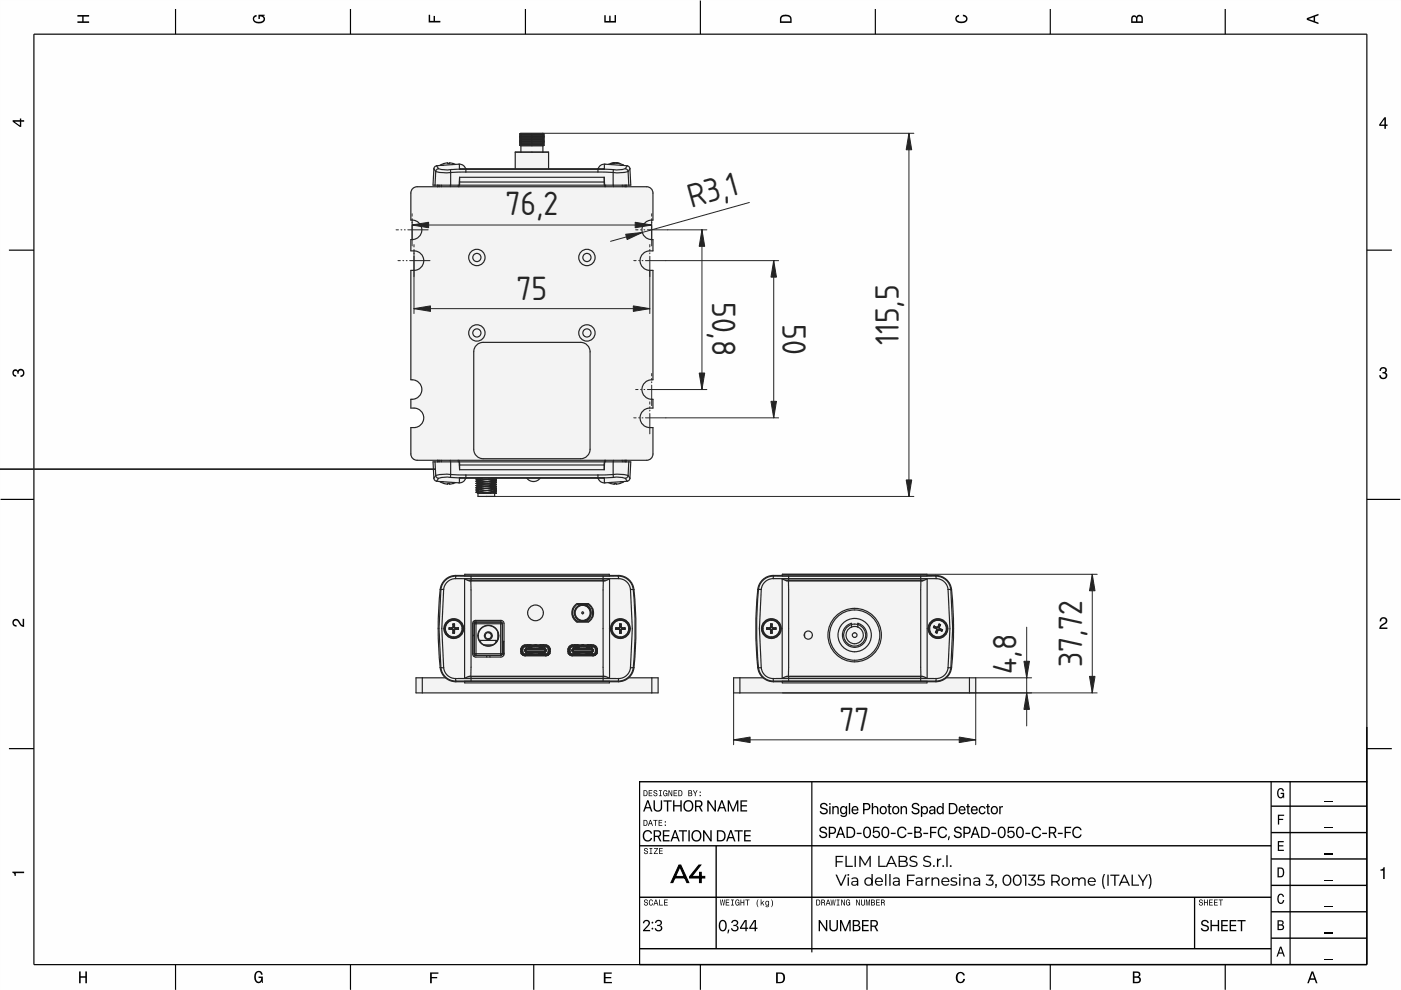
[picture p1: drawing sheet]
<svg xmlns="http://www.w3.org/2000/svg" width="297mm" height="210mm" viewBox="0 0 297 210" stroke-linecap="round" stroke-linejoin="round" font-family="sans-serif">
<defs><g id="words">
<g font-size="6.7" fill="#212529">
<text x="107.2" y="45.5">76,2</text>
<text x="146.5" y="44.1" transform="rotate(-16 146.5 44.1)">R3,1</text>
<text x="109.5" y="63.6">75</text>
<text x="151" y="64" transform="rotate(90 151 64)">50,8</text>
<text x="165.9" y="68.7" transform="rotate(90 165.9 68.7)">50</text>
<text x="190.6" y="73.2" transform="rotate(-90 190.6 73.2)">115,5</text>
<text x="215.5" y="142.9" transform="rotate(-90 215.5 142.9)">4,8</text>
<text x="229.4" y="141.5" transform="rotate(-90 229.4 141.5)">37,72</text>
<text x="178" y="155">77</text>
</g>
</g></defs>
<path d="M0 0h297v210h-297z" fill-rule="evenodd" fill="#fefdff"/>
<g fill="#000">
<path d="M0 0h297v210h-297zM0 0v210h297v-210z"/>
<path d="M137.2 169.7h.2v.3l-.7 2.1h-.4zM137.2 169.7l-.8 2.4h.3l.7-2.1v-.3zM136.8 171.1h1.1v.3h-1.2zM136.8 171.1l-.1 .3h1.2v-.3zM137.3 169.7h.2l.8 2.4h-.3zM137.3 169.7l.7 2.4h.3l-.8-2.4zM138.6 169.7h.3v1.5a.62 .62 0 0 0 .6 .6 .62 .62 0 0 0 .6-.6v-1.5h.3v1.5a.91 .91 0 0 1-.9 .9 .91 .91 0 0 1-.9-.9zM138.6 169.7v1.5a.91 .91 0 0 0 .9 .9 .91 .91 0 0 0 .9-.9v-1.5h-.3v1.5a.62 .62 0 0 1-.6 .6 .62 .62 0 0 1-.7-.6v-1.5zM140.7 169.7h1.7v.3h-.7v2.1h-.3v-2.1h-.7zM140.7 169.7v.3h.7v2.1h.3v-2.1h.7v-.3zM142.7 169.7h.3v1h1.2v-1h.3v2.4h-.3v-1.1h-1.2v1.1h-.3zM142.7 169.7v2.4h.3v-1.1h1.3l-.1 1.1h.3v-2.4h-.3l.1 1h-1.3v-1zM145.2 169.9a1.2 1.2 0 0 1 1.8 .5 1.2 1.2 0 0 1-.7 1.6 1.23 1.23 0 0 1-1.4-.6 1.23 1.23 0 0 1 .3-1.5zM145.2 169.9a1.19 1.19 0 0 0-.2 1.6 1.19 1.19 0 0 0 1.6 .3 1.19 1.19 0 0 0 .3-1.6 1.19 1.19 0 0 0-1.7-.3zM145.4 170.2l-.2 .3a.85 .85 0 0 0 .7 1.3 .85 .85 0 0 0 .8-1.3 .73 .73 0 0 0-.6-.6 .73 .73 0 0 0-.7 .3zM145.4 170.2a.89 .89 0 0 1 1.2 .1 .89 .89 0 0 1-.1 1.3 .89 .89 0 0 1-1.2-.2 .89 .89 0 0 1 .1-1.2zM147.4 169.7a1.56 1.56 0 0 1 1.3 .2 .74 .74 0 0 1-.2 1.2l.5 1h-.3l-.5-1h-.6v1h-.2zM147.4 169.7v2.4h.2v-1h.6l.5 1h.3l-.5-1a.71 .71 0 0 0 .4-.8 .71 .71 0 0 0-.7-.6zM147.6 170v.9h.6a.45 .45 0 0 0 .4-.5 .45 .45 0 0 0-.4-.4zM147.6 170h.6a.46 .46 0 0 1 .4 .4 .46 .46 0 0 1-.4 .5h-.6zM150 169.7h.2l1.5 2.2-.3-.3h.1v-1.9h.3v2.4h-.3l-1.5-2.3 .4 .4h-.2v1.9h-.2zM150 169.7v2.4h.2v-1.9h.2l-.4-.4 1.5 2.3h.3v-2.4h-.3v1.9h-.1l.3 .3-1.5-2.2zM152.9 169.7h.2v.3l-.7 2.1h-.4zM152.9 169.7l-.8 2.4h.2l.8-2.1v-.3zM152.5 171.1h1.1v.3h-1.2zM152.5 171.1l-.1 .3h1.2l-.1-.3zM153 169.7h.2l.8 2.4h-.3zM153 169.7l.7 2.4h.3l-.8-2.4zM154.3 169.7h.3l.8 2 .8-2h.3v2.4h-.2v-1.9h-.2l.4-.4-1 2.3h-.2l-.9-2.3 .3 .4h-.1v1.9h-.3zM154.3 169.7v2.4h.3v-1.9h.1l-.3-.4 .9 2.3h.2l1-2.3-.3 .4h.1v1.9h.2v-2.4h-.3l-.8 2-.8-2zM157 169.7h1.4v.3h-1.1v.7h1.1v.3h-1.1v.8h1.1v.3h-1.4zM157 169.7v2.4h1.4v-.3h-1.1v-.8h1v-.3h-1v-.7h1.1v-.3z"/>
<path d="M137.2 169.7h.2v.3l-.7 2.1h-.3zM136.8 171.1h1.1v.3h-1.2zM137.3 169.7h.2l.8 2.4h-.3zM138.6 169.7h.2v1.5a.62 .62 0 0 0 .7 .6 .62 .62 0 0 0 .6-.6v-1.5h.3v1.5a.91 .91 0 0 1-.9 .9 .91 .91 0 0 1-.9-.9zM140.7 169.7h1.7v.3h-.7v2.1h-.3v-2.1h-.7zM142.7 169.7h.3v1h1.2v-1h.3v2.4h-.3v-1.1h-1.2v1.1h-.3zM145.2 169.9a1.2 1.2 0 0 1 1.8 .5 1.2 1.2 0 0 1-.7 1.6 1.22 1.22 0 0 1-1.4-.6 1.22 1.22 0 0 1 .3-1.5zM145.4 170.2l-.2 .3a.85 .85 0 0 0 .7 1.3 .85 .85 0 0 0 .8-1.3 .73 .73 0 0 0-.6-.6 .73 .73 0 0 0-.7 .3zM147.4 169.7a1.56 1.56 0 0 1 1.3 .2 .74 .74 0 0 1-.2 1.2l.5 1h-.3l-.5-1h-.6v1h-.2zM147.6 170v.9h.6a.45 .45 0 0 0 .4-.5 .45 .45 0 0 0-.4-.4zM150 169.7h.2l1.5 2.2-.3-.3h.1v-1.9h.3v2.4h-.3l-1.5-2.3 .4 .4h-.2v1.9h-.2zM152.9 169.7h.2v.3l-.8 2.1h-.3zM152.5 171.1h1l.1 .3h-1.2zM153 169.7h.2l.8 2.4h-.3zM154.3 169.7h.3l.8 2 .8-2h.3v2.4h-.2v-1.9h-.1l.3-.4-1 2.3h-.2l-.9-2.3 .3 .4h-.1v1.9h-.3zM157 169.7h1.4v.3h-1.1v.7h1v.3h-1v.8h1.1v.3h-1.4z"/>
<path d="M136.6 176.3a.97 .97 0 0 1 1.7 .5h-.3a.77 .77 0 0 0-1.1-.5 .77 .77 0 0 0-.3 1.1 .71 .71 0 0 0 .6 .7 .71 .71 0 0 0 .8-.4h.3a1.04 1.04 0 0 1-1.4 .7 1.04 1.04 0 0 1-.6-1.4zM138.6 176a1.56 1.56 0 0 1 1.4 .2 .74 .74 0 0 1-.3 1.2l.5 1h-.3l-.5-.9h-.5v.9h-.3zM138.9 176.3v.9h.5a.45 .45 0 0 0 .5-.5 .45 .45 0 0 0-.5-.4zM140.5 176h1.5v.3h-1.2v.8h1.1v.2h-1.1v.8h1.2v.3h-1.5zM143 176h.2v.4l-.8 2h-.3zM142.6 177.5h1l.1 .2h-1.2zM143.1 176h.2l.8 2.4h-.3zM143.9 176h1.8v.3h-.8v2.1h-.2v-2.1h-.8zM146 176h.2v2.4h-.2zM146.9 176.3a1.2 1.2 0 0 1 1.8 .4 1.2 1.2 0 0 1-.7 1.7 1.22 1.22 0 0 1-1.3-.7 1.22 1.22 0 0 1 .2-1.4zM147.1 176.5l-.2 .4a.85 .85 0 0 0 .8 1.3 .85 .85 0 0 0 .7-1.3 .73 .73 0 0 0-.6-.6 .73 .73 0 0 0-.7 .2zM149.1 176h.2l1.5 2.3-.3-.4h.1v-1.9h.3v2.4h-.3l-1.5-2.2 .4 .3h-.2v1.9h-.2zM152 176h.8a1.19 1.19 0 0 1 1 1.2 1.19 1.19 0 0 1-1 1.2h-.8zM152.3 176.3v1.8a.91 .91 0 0 0 1.3-.9 .81 .81 0 0 0-.9-.9zM154.8 176h.2v.4l-.7 2h-.3zM154.4 177.5h1.1v.2h-1.2zM154.9 176h.2l.8 2.4h-.3zM155.7 176h1.8v.3h-.8v2.1h-.2v-2.1h-.8zM157.8 176h1.4v.3h-1.1v.8h1v.2h-1v.8h1.1v.3h-1.4z"/>
<path d="M136.6 176.3a.98 .98 0 0 1 1.7 .4l-.3 .1a.77 .77 0 0 0-1.1-.5 .77 .77 0 0 0-.3 1.1 .71 .71 0 0 0 .6 .8 .71 .71 0 0 0 .8-.5h.3a.92 .92 0 0 1-1.2 .7 1.34 1.34 0 0 1-.5-2.1zM136.6 176.3a1.19 1.19 0 0 0-.2 1.5 1.19 1.19 0 0 0 1.5 .4l.4-.5h-.3a.71 .71 0 0 1-.9 .5 .71 .71 0 0 1-.5-.8 .77 .77 0 0 1 .3-1.1 .77 .77 0 0 1 1.1 .5h.3a.97 .97 0 0 0-1.7-.5zM138.6 176a1.56 1.56 0 0 1 1.4 .2 .74 .74 0 0 1-.3 1.2l.6 1h-.4l-.5-.9h-.5v.9h-.3zM138.6 176v2.4h.3v-.9h.5l.5 .9h.3l-.5-1a.71 .71 0 0 0 .5-.8 .71 .71 0 0 0-.8-.6zM138.9 176.3v.9h.5a.45 .45 0 0 0 .5-.5 .45 .45 0 0 0-.5-.4zM138.9 176.3h.5a.46 .46 0 0 1 .5 .4 .46 .46 0 0 1-.5 .5h-.5zM140.5 176h1.5v.3h-1.2v.8h1.1v.2h-1.1v.8h1.2v.3h-1.5zM140.5 176v2.4h1.5v-.3h-1.2v-.8h1.1v-.2h-1.1v-.8h1.2v-.3zM143 176h.2v.4l-.8 2h-.3zM143 176l-.9 2.4h.3l.8-2v-.4zM142.6 177.5h1l.1 .2h-1.2zM142.6 177.5l-.1 .2h1.2l-.1-.2zM143.1 176h.2l.8 2.4h-.3zM143.1 176l.7 2.4h.3l-.8-2.4zM143.9 176h1.8v.3h-.8v2.1h-.2v-2.1h-.8zM143.9 176v.3h.8v2.1h.2v-2.1h.8v-.3zM146 176h.2v2.4h-.2zM146 176v2.4h.2v-2.4zM146.9 176.3a1.2 1.2 0 0 1 1.8 .4 1.2 1.2 0 0 1-.7 1.7 1.23 1.23 0 0 1-1.3-.7 1.23 1.23 0 0 1 .2-1.4zM146.9 176.3a1.19 1.19 0 0 0-.2 1.6 1.19 1.19 0 0 0 1.7 .3 1.19 1.19 0 0 0 .2-1.7 1.19 1.19 0 0 0-1.7-.2zM147.1 176.5l-.2 .4a.85 .85 0 0 0 .8 1.3 .85 .85 0 0 0 .7-1.3 .73 .73 0 0 0-.6-.6 .73 .73 0 0 0-.7 .2zM147.1 176.5a.89 .89 0 0 1 1.2 .2 .89 .89 0 0 1-.1 1.2 .89 .89 0 0 1-1.2-.2 .89 .89 0 0 1 .1-1.2zM149.1 176h.2l1.5 2.3-.3-.4h.1v-1.9h.3v2.4h-.3l-1.5-2.2 .4 .3h-.2v1.9h-.2zM149.1 176v2.4h.2v-1.9h.2l-.4-.3 1.5 2.2h.3v-2.4h-.3v1.9h-.1l.3 .4-1.5-2.3zM152 176h.8a1.19 1.19 0 0 1 1 1.2 1.19 1.19 0 0 1-1 1.2h-.8zM152 176v2.4h.8a1.19 1.19 0 0 0 1-1.2 1.19 1.19 0 0 0-1-1.2zM152.3 176.3v1.8a.91 .91 0 0 0 1.3-.9 .81 .81 0 0 0-.9-.9zM152.3 176.3a.92 .92 0 0 1 1.3 .9 .81 .81 0 0 1-.9 .9h-.4zM154.8 176h.2v.4l-.7 2h-.3zM154.8 176l-.8 2.4h.3l.7-2v-.4zM154.4 177.5h1.1l.1 .2h-1.3zM154.4 177.5l-.1 .2h1.2v-.2zM154.9 176h.2l.8 2.4h-.3zM154.9 176l.7 2.4h.3l-.8-2.4zM155.7 176h1.8v.3h-.8v2.1h-.2v-2.1h-.8zM155.7 176v.3h.8v2.1h.2v-2.1h.8v-.3zM157.8 176h1.4v.3h-1.1v.8h1v.2h-1v.8h1.1v.3h-1.4zM157.8 176v2.4h1.4v-.3h-1.1v-.8h1v-.2h-1v-.8h1.1v-.3z"/>
<path d="M174 175.4a.83 .83 0 0 1 1.3 .5h-.2a.47 .47 0 0 0-.7-.4 .47 .47 0 0 0-.2 .7 .96 .96 0 0 1 1.2 1 .9 .9 0 0 1-.9 .5 .9 .9 0 0 1-.8-.7h.3a.53 .53 0 0 0 .6 .5 .53 .53 0 0 0 .4-.7 1.34 1.34 0 0 1-1.3-.9zM175.9 175.3h.6a.76 .76 0 0 1 .8 .8 .76 .76 0 0 1-.8 .7h-.6v-.2h.6a.5 .5 0 0 0 .5-.5 .5 .5 0 0 0-.5-.5h-.6zM175.7 175.3h.3v2.4h-.3zM178.1 175.3h.2v.4l-.8 2h-.3zM177.7 176.7h1l.1 .3h-1.2zM178.2 175.3h.2l.8 2.4h-.3zM179.5 175.3h.7a1.19 1.19 0 0 1 1.1 1.2 1.19 1.19 0 0 1-1.1 1.2h-.7zM179.8 175.6v1.8a.91 .91 0 0 0 1.2-.9 .81 .81 0 0 0-.8-.9zM181.6 176.6h1.1v.2h-1.1zM183.3 175.5a.88 .88 0 0 1 1-.1 .88 .88 0 0 1 .4 1.1 .86 .86 0 0 1-.4 1.1 .86 .86 0 0 1-1.1-.3l-.2-1.1zM183.5 175.6l-.2 .9a.61 .61 0 0 0 .2 .7 .61 .61 0 0 0 .7 0l.2-.5a.84 .84 0 0 0-.7-1.2zM185.2 175.3h1.3v.3h-1.1l-.1 .8a.8 .8 0 0 1 1.2 .2 .8 .8 0 0 1-.5 1.2 .8 .8 0 0 1-1-.8h.3a.53 .53 0 0 0 .8 .3 .53 .53 0 0 0 0-.9 .53 .53 0 0 0-.8 .2h-.3zM187.1 175.5a.88 .88 0 0 1 1.1-.1 .88 .88 0 0 1 .3 1.1 .86 .86 0 0 1-.3 1.1 .86 .86 0 0 1-1.2-.3l-.1-1.1zM187.4 175.6l-.3 .9a.61 .61 0 0 0 .2 .7 .61 .61 0 0 0 .8 0l.1-.5a.84 .84 0 0 0-.7-1.2zM188.9 176.6h1v.2h-1zM190.6 175.5a.97 .97 0 0 1 1.6 .5h-.3a.77 .77 0 0 0-1-.4 .77 .77 0 0 0-.4 1.1 .71 .71 0 0 0 .6 .7 .71 .71 0 0 0 .8-.5h.3a1.04 1.04 0 0 1-1.4 .7 1.04 1.04 0 0 1-.6-1.4zM192.4 176.6h1v.2h-1zM194 175.3h.7a.57 .57 0 0 1 .6 .4 .57 .57 0 0 1-.4 .7 .64 .64 0 0 1 .6 .8 .64 .64 0 0 1-.8 .5h-.7v-.3h.7a.43 .43 0 0 0 .5-.4 .43 .43 0 0 0-.6-.4h-.6v-.3h.8a.37 .37 0 0 0 .3-.4 .37 .37 0 0 0-.5-.3h-.6zM193.8 175.3h.3v2.4h-.3zM195.8 176.6h1v.2h-1zM197.2 175.3h1.4v.3h-1.1v.8h1v.2h-1v1.1h-.3zM199.2 175.5a.97 .97 0 0 1 1.6 .5h-.3a.77 .77 0 0 0-1-.4 .77 .77 0 0 0-.4 1.1 .71 .71 0 0 0 .6 .7 .71 .71 0 0 0 .8-.5h.3a1.04 1.04 0 0 1-1.4 .7 1.04 1.04 0 0 1-.6-1.4zM201.1 177.3h.3l-.2 .8h-.2zM202.5 175.4a.83 .83 0 0 1 1.4 .5h-.3a.47 .47 0 0 0-.6-.4 .47 .47 0 0 0-.2 .7 .96 .96 0 0 1 1.1 1 .9 .9 0 0 1-.9 .5 .9 .9 0 0 1-.8-.7h.3a.53 .53 0 0 0 .7 .5 .53 .53 0 0 0 .3-.7 1.34 1.34 0 0 1-1.2-.9zM204.4 175.3h.7a.76 .76 0 0 1 .7 .8 .76 .76 0 0 1-.7 .7h-.7v-.2h.6a.5 .5 0 0 0 .5-.5 .5 .5 0 0 0-.5-.5h-.6zM204.3 175.3h.2v2.4h-.2zM206.6 175.3h.2v.4l-.7 2h-.3zM206.3 176.7h1l.1 .3h-1.2zM206.8 175.3h.1l.9 2.4h-.3zM208 175.3h.8a1.19 1.19 0 0 1 1.1 1.2 1.19 1.19 0 0 1-1.1 1.2h-.8zM208.3 175.6v1.8a.91 .91 0 0 0 1.3-.9 .81 .81 0 0 0-.8-.9zM210.2 176.6h1v.2h-1zM211.8 175.5a.88 .88 0 0 1 1.1-.1 .88 .88 0 0 1 .3 1.1 .86 .86 0 0 1-.4 1.1 .86 .86 0 0 1-1.1-.3l-.2-1.1zM212.1 175.6l-.3 .9a.61 .61 0 0 0 .2 .7 .61 .61 0 0 0 .8 0l.1-.5a.84 .84 0 0 0-.7-1.2zM213.7 175.3h1.3v.3h-1.1v.8a.8 .8 0 0 1 1.2 .2 .8 .8 0 0 1-.6 1.2 .8 .8 0 0 1-1-.8h.3a.53 .53 0 0 0 .8 .3 .53 .53 0 0 0 .1-.9 .53 .53 0 0 0-.9 .2h-.2zM215.7 175.5a.88 .88 0 0 1 1.1-.1 .88 .88 0 0 1 .3 1.1 .86 .86 0 0 1-.4 1.1 .86 .86 0 0 1-1.1-.3l-.2-1.1zM215.9 175.6l-.2 .9a.61 .61 0 0 0 .2 .7 .61 .61 0 0 0 .8 0l.1-.5a.84 .84 0 0 0-.7-1.2zM217.4 176.6h1v.2h-1zM219.1 175.5a.97 .97 0 0 1 1.6 .5h-.3a.77 .77 0 0 0-1-.4 .77 .77 0 0 0-.3 1.1 .71 .71 0 0 0 .5 .7 .71 .71 0 0 0 .8-.5h.3a1.04 1.04 0 0 1-1.3 .7 1.04 1.04 0 0 1-.6-1.4zM221 176.6h1v.2h-1zM222.4 175.3a1.56 1.56 0 0 1 1.4 .2 .74 .74 0 0 1-.3 1.2l.5 1h-.3l-.5-1h-.5v1h-.3zM222.7 175.6v.9h.5a.45 .45 0 0 0 .5-.5 .45 .45 0 0 0-.5-.4zM224.3 176.6h1v.2h-1zM225.7 175.3h1.4v.3h-1.1v.8h1v.2h-1v1.1h-.3zM227.7 175.5a.97 .97 0 0 1 1.6 .5h-.3a.77 .77 0 0 0-1-.4 .77 .77 0 0 0-.4 1.1 .71 .71 0 0 0 .6 .7 .71 .71 0 0 0 .8-.5h.3a1.04 1.04 0 0 1-1.3 .7 1.04 1.04 0 0 1-.6-1.4z"/>
<path d="M174 175.4a.83 .83 0 0 1 1.3 .5h-.2a.5 .5 0 0 0-.6-.4 .5 .5 0 0 0-.4 .6l.6 .3a.71 .71 0 0 1 .7 .8 .71 .71 0 0 1-1 .5 .7 .7 0 0 1-.7-.7h.3a.53 .53 0 0 0 .6 .4 .53 .53 0 0 0 .4-.6l-.4-.2a.71 .71 0 0 1-.8-.3 .71 .71 0 0 1 .2-.9zM174 175.4l-.2 .7 .1 .2 .5 .3a.49 .49 0 0 1 .7 .5 .49 .49 0 0 1-.8 .3l-.3-.4h-.3a.83 .83 0 0 0 1 .7 .83 .83 0 0 0 .6-1l-.4-.3a.78 .78 0 0 1-.9-.5 .53 .53 0 0 1 .6-.4 .53 .53 0 0 1 .5 .4h.2a.83 .83 0 0 0-1.3-.5zM175.9 175.3h.6a.76 .76 0 0 1 .8 .8 .76 .76 0 0 1-.8 .7h-.6v-.2h.6a.5 .5 0 0 0 .5-.5 .5 .5 0 0 0-.5-.5h-.6zM175.9 175.3v.3h.6a.5 .5 0 0 1 .5 .5 .5 .5 0 0 1-.5 .5h-.6v.2h.6a.76 .76 0 0 0 .8-.7 .76 .76 0 0 0-.8-.8zM175.7 175.3h.3v2.4h-.3zM175.7 175.3v2.4h.3v-2.4zM178.1 175.3h.2v.4l-.8 2h-.3zM178.1 175.3l-.9 2.4h.3l.8-2v-.4zM177.7 176.7h1l.1 .3h-1.2zM177.7 176.7l-.1 .3h1.2l-.1-.3zM178.2 175.3h.2l.8 2.4h-.3zM178.2 175.3l.7 2.4h.3l-.8-2.4zM179.5 175.3h.7a1.19 1.19 0 0 1 1.1 1.2 1.19 1.19 0 0 1-1.1 1.2h-.7zM179.5 175.3v2.4h.7a1.19 1.19 0 0 0 1.1-1.2 1.19 1.19 0 0 0-1.1-1.2zM179.8 175.6v1.8a.91 .91 0 0 0 1.2-.9 .81 .81 0 0 0-.8-.9zM179.8 175.6a.92 .92 0 0 1 1.2 .9 .81 .81 0 0 1-.8 .9h-.4zM181.6 176.6h1.1v.2h-1.1zM181.6 176.6v.2h1.1v-.2zM183.3 175.5a.88 .88 0 0 1 1-.1 .88 .88 0 0 1 .4 1.1 .86 .86 0 0 1-.4 1.1 .86 .86 0 0 1-1.1-.3l-.2-1.1zM183.3 175.5l-.3 .7a1.02 1.02 0 0 0 1.1 1.4 1.47 1.47 0 0 0-.1-2.3h-.5zM183.5 175.6l-.2 .9a.61 .61 0 0 0 .2 .7 .61 .61 0 0 0 .7 0l.2-.5a.84 .84 0 0 0-.7-1.2zM183.5 175.6a.71 .71 0 0 1 .8 .3 .71 .71 0 0 1 .1 .8 .58 .58 0 0 1-.6 .7 .58 .58 0 0 1-.5-.7v-.7zM185.2 175.3h1.3v.3h-1.1l-.1 .8a.8 .8 0 0 1 1.2 .3 .8 .8 0 0 1-.5 1.1 .8 .8 0 0 1-1-.8h.3a.53 .53 0 0 0 .7 .3 .53 .53 0 0 0 .2-.7 .53 .53 0 0 0-.8-.1l-.4 .1zM185.2 175.3l-.2 1.3h.3a.53 .53 0 0 1 .8-.2 .53 .53 0 0 1 0 .9 .53 .53 0 0 1-.8-.3h-.3a.8 .8 0 0 0 1 .7 .8 .8 0 0 0 .6-1 .8 .8 0 0 0-1.1-.5l-.2 .2 .1-.8h1.1v-.3zM187.1 175.5a.88 .88 0 0 1 1.1-.1 .88 .88 0 0 1 .3 1.1 .86 .86 0 0 1-.3 1.1 .86 .86 0 0 1-1.2-.3l-.1-1.1zM187.1 175.5l-.2 .7a.97 .97 0 0 0 .1 1.2 .97 .97 0 0 0 1.2 .2 1.52 1.52 0 0 0-.3-2.3h-.5zM187.4 175.6l-.3 .9a.61 .61 0 0 0 .2 .7 .61 .61 0 0 0 .8 0l.1-.5a.84 .84 0 0 0-.7-1.2zM187.4 175.6a.71 .71 0 0 1 .8 .3 .71 .71 0 0 1 0 .8 .58 .58 0 0 1-.5 .7 .58 .58 0 0 1-.5-.7v-.7zM188.9 176.6h1v.2h-1zM188.9 176.6v.2h1v-.2zM190.6 175.5a.98 .98 0 0 1 1.6 .5h-.3a.77 .77 0 0 0-1-.4 .77 .77 0 0 0-.4 1.1 .71 .71 0 0 0 .6 .7 .71 .71 0 0 0 .8-.5l.3 .1a.92 .92 0 0 1-1.1 .7 1.34 1.34 0 0 1-.5-2.2zM190.6 175.5a1.19 1.19 0 0 0-.3 1.6 1.19 1.19 0 0 0 1.6 .4l.3-.6-.3 .1a.71 .71 0 0 1-.8 .4 .71 .71 0 0 1-.6-.7 .77 .77 0 0 1 .4-1.1 .77 .77 0 0 1 1 .4h.3a.97 .97 0 0 0-1.6-.5zM192.4 176.6h1v.2h-1zM192.4 176.6v.2h1v-.2zM194 175.3h.7a.57 .57 0 0 1 .6 .4 .57 .57 0 0 1-.4 .7 .61 .61 0 0 1 .6 .4 .61 .61 0 0 1-.2 .7l-.4 .1-.9 .1v-.3h.7a.43 .43 0 0 0 .5-.4 .43 .43 0 0 0-.6-.4h-.6v-.3h.8a.37 .37 0 0 0 .3-.4 .37 .37 0 0 0-.5-.3h-.6zM194 175.3v.3h.6a.37 .37 0 0 1 .5 .3 .37 .37 0 0 1-.3 .4h-.8v.3h.6a.43 .43 0 0 1 .6 .4 .43 .43 0 0 1-.5 .4h-.7v.3h.7a.64 .64 0 0 0 .8-.5 .64 .64 0 0 0-.6-.8 .57 .57 0 0 0 .4-.7 .57 .57 0 0 0-.6-.4zM193.8 175.3h.3v2.4h-.3zM193.8 175.3v2.4h.3v-2.4zM195.8 176.6h1v.2h-1zM195.8 176.6v.2h1v-.2zM197.2 175.3h1.4v.3h-1.1v.8h1v.2h-1v1.1h-.3zM197.2 175.3v2.4h.3v-1.1h1v-.2h-1v-.8h1.1v-.3zM199.2 175.5a.98 .98 0 0 1 1.6 .5h-.3a.77 .77 0 0 0-1-.4 .77 .77 0 0 0-.4 1.1 .71 .71 0 0 0 .6 .7 .71 .71 0 0 0 .8-.5l.3 .1a.95 .95 0 0 1-1.3 .6 1.38 1.38 0 0 1-.3-2.1zM199.2 175.5a1.19 1.19 0 0 0-.3 1.6 1.19 1.19 0 0 0 1.6 .4l.3-.6-.3 .1a.71 .71 0 0 1-.8 .4 .71 .71 0 0 1-.6-.7 .77 .77 0 0 1 .4-1.1 .77 .77 0 0 1 1 .4h.3a.97 .97 0 0 0-1.6-.5zM201.1 177.3h.3l-.2 .8h-.2zM201.1 177.3l-.1 .8h.2l.2-.8zM202.5 175.4a.83 .83 0 0 1 1.4 .5h-.3a.5 .5 0 0 0-.6-.4 .5 .5 0 0 0-.4 .6l.7 .3a.71 .71 0 0 1 .6 .8 .71 .71 0 0 1-1 .5 .7 .7 0 0 1-.7-.7h.3a.53 .53 0 0 0 .7 .4 .53 .53 0 0 0 .3-.6l-.3-.2a.71 .71 0 0 1-.8-.3 .71 .71 0 0 1 .1-.9zM202.5 175.4l-.2 .7 .1 .2 .5 .3a.49 .49 0 0 1 .7 .5 .49 .49 0 0 1-.8 .3l-.3-.4h-.3a.83 .83 0 0 0 1 .7 .83 .83 0 0 0 .7-1l-.4-.3a.78 .78 0 0 1-.9-.5 .53 .53 0 0 1 .5-.4 .53 .53 0 0 1 .5 .4h.3a.83 .83 0 0 0-1.4-.5zM204.4 175.3h.7a.76 .76 0 0 1 .7 .8 .76 .76 0 0 1-.7 .7h-.7v-.2h.6a.5 .5 0 0 0 .5-.5 .5 .5 0 0 0-.5-.5h-.6zM204.4 175.3v.3h.6a.5 .5 0 0 1 .5 .5 .5 .5 0 0 1-.5 .5h-.6v.2h.7a.76 .76 0 0 0 .7-.7 .76 .76 0 0 0-.7-.8zM204.3 175.3h.2v2.4h-.2zM204.3 175.3v2.4h.2v-2.4zM206.6 175.3h.2v.4l-.7 2h-.3zM206.6 175.3l-.8 2.4h.3l.7-2v-.4zM206.3 176.7h1l.1 .3h-1.2zM206.3 176.7l-.1 .3h1.2l-.1-.3zM206.8 175.3h.1l.9 2.4h-.3zM206.8 175.3l.7 2.4h.3l-.9-2.4zM208 175.3h.8a1.19 1.19 0 0 1 1.1 1.2 1.19 1.19 0 0 1-1.1 1.2h-.8zM208 175.3v2.4h.8a1.19 1.19 0 0 0 1.1-1.2 1.19 1.19 0 0 0-1.1-1.2zM208.3 175.6v1.8a.91 .91 0 0 0 1.3-.9 .81 .81 0 0 0-.8-.9zM208.3 175.6a.92 .92 0 0 1 1.3 .9 .81 .81 0 0 1-.8 .9h-.5zM210.2 176.6h1v.2h-1zM210.2 176.6v.2h1v-.2zM211.8 175.5a.88 .88 0 0 1 1.1-.1 .88 .88 0 0 1 .3 1.1 .86 .86 0 0 1-.4 1.1 .86 .86 0 0 1-1.1-.3l-.2-1.1zM211.8 175.5l-.2 .7a.97 .97 0 0 0 .1 1.2 .97 .97 0 0 0 1.1 .2 1.52 1.52 0 0 0-.3-2.3h-.4zM212.1 175.6l-.3 .9a.61 .61 0 0 0 .2 .7 .61 .61 0 0 0 .8 0l.1-.5a.84 .84 0 0 0-.7-1.2zM212.1 175.6a.71 .71 0 0 1 .8 .3 .71 .71 0 0 1 0 .8 .58 .58 0 0 1-.5 .7 .58 .58 0 0 1-.6-.7l.1-.7zM213.7 175.3h1.3v.3h-1.1v.8a.8 .8 0 0 1 1.2 .3 .8 .8 0 0 1-.6 1.1 .8 .8 0 0 1-1-.8h.3a.53 .53 0 0 0 .8 .3 .53 .53 0 0 0 .2-.7 .53 .53 0 0 0-.8-.1l-.4 .1zM213.7 175.3l-.1 1.3h.2a.53 .53 0 0 1 .9-.2 .53 .53 0 0 1-.1 .9 .53 .53 0 0 1-.8-.3h-.2a.8 .8 0 0 0 .9 .7 .8 .8 0 0 0 .6-1 .8 .8 0 0 0-1.1-.5l-.1 .2v-.8h1.1v-.3zM215.7 175.5a.88 .88 0 0 1 1.1-.1 .88 .88 0 0 1 .3 1.1 .86 .86 0 0 1-.4 1.1 .86 .86 0 0 1-1.1-.3l-.2-1.1zM215.7 175.5l-.3 .7a1.02 1.02 0 0 0 1.2 1.4 1.47 1.47 0 0 0-.2-2.3h-.5zM215.9 175.6l-.2 .9a.61 .61 0 0 0 .2 .7 .61 .61 0 0 0 .7 0l.2-.5a.84 .84 0 0 0-.7-1.2zM215.9 175.6a.71 .71 0 0 1 .8 .3 .71 .71 0 0 1 .1 .8 .58 .58 0 0 1-.6 .7 .58 .58 0 0 1-.5-.7l.1-.7zM217.4 176.6h1v.2h-1zM217.4 176.6v.2h1v-.2zM219.1 175.5a.98 .98 0 0 1 1.6 .5h-.3a.77 .77 0 0 0-1-.4 .77 .77 0 0 0-.3 1.1 .71 .71 0 0 0 .5 .7 .71 .71 0 0 0 .8-.5l.3 .1a.92 .92 0 0 1-1.1 .7 1.34 1.34 0 0 1-.5-2.2zM219.1 175.5a1.19 1.19 0 0 0-.2 1.6 1.19 1.19 0 0 0 1.5 .4l.3-.6-.3 .1a.71 .71 0 0 1-.8 .4 .71 .71 0 0 1-.5-.7 .77 .77 0 0 1 .3-1.1 .77 .77 0 0 1 1 .4h.3a.97 .97 0 0 0-1.6-.5zM221 176.6h1v.2h-1zM221 176.6v.2h1v-.2zM222.4 175.3a1.56 1.56 0 0 1 1.4 .2 .74 .74 0 0 1-.3 1.2l.5 1h-.3l-.5-1h-.5v1h-.3zM222.4 175.3v2.4h.3v-1h.5l.5 1h.3l-.5-1a.71 .71 0 0 0 .5-.8 .71 .71 0 0 0-.8-.6zM222.7 175.6v.9h.5a.45 .45 0 0 0 .5-.5 .45 .45 0 0 0-.5-.4zM222.7 175.6h.5a.46 .46 0 0 1 .5 .4 .46 .46 0 0 1-.5 .5h-.5zM224.3 176.6h1v.2h-1zM224.3 176.6v.2h1v-.2zM225.7 175.3h1.4v.3h-1.1v.8h1v.2h-1v1.1h-.3zM225.7 175.3v2.4h.3v-1.1h1v-.2h-1v-.8h1.1v-.3zM227.7 175.5a.98 .98 0 0 1 1.6 .5h-.3a.77 .77 0 0 0-1-.4 .77 .77 0 0 0-.4 1.1 .71 .71 0 0 0 .6 .7 .71 .71 0 0 0 .8-.5l.3 .1a.92 .92 0 0 1-1.1 .7 1.34 1.34 0 0 1-.5-2.2zM227.7 175.5a1.19 1.19 0 0 0-.2 1.6 1.19 1.19 0 0 0 1.5 .4l.3-.6-.3 .1a.71 .71 0 0 1-.8 .4 .71 .71 0 0 1-.6-.7 .77 .77 0 0 1 .4-1.1 .77 .77 0 0 1 1 .4h.3a.97 .97 0 0 0-1.6-.5z"/>
<path d="M174.1 170.4a.83 .83 0 0 1 1.4 .5h-.3a.47 .47 0 0 0-.6-.5 .47 .47 0 0 0-.3 .8 .96 .96 0 0 1 1.2 1 .9 .9 0 0 1-.9 .5 .9 .9 0 0 1-.8-.7h.3a.53 .53 0 0 0 .6 .4 .53 .53 0 0 0 .4-.7 1.34 1.34 0 0 1-1.2-.8zM175.8 170.9h.3v1.7h-.3zM175.8 170.5a.18 .18 0 0 1 .3 0 .18 .18 0 0 1-.3 0zM176.5 170.9h.2v.3a.59 .59 0 0 1 .7-.3 .59 .59 0 0 1 .4 .6v1.1h-.2v-1a.41 .41 0 0 0-.5-.5 .41 .41 0 0 0-.4 .5v1h-.2zM178.3 171.1a.62 .62 0 0 1 1 .1v-.3h.3v1.7a.76 .76 0 0 1-.6 .6 .76 .76 0 0 1-.8-.4h.2a.5 .5 0 0 0 .7 .1 .5 .5 0 0 0 .2-.6 .74 .74 0 0 1-1 .2 .74 .74 0 0 1-.2-1.1zM178.5 171.3a.57 .57 0 0 0-.1 .8 .57 .57 0 0 0 .8 .1 .57 .57 0 0 0 .1-.8 .57 .57 0 0 0-.8-.1zM180 170.3h.2v2.3h-.2zM180.7 171.1a.75 .75 0 0 1 1-.1 .75 .75 0 0 1 .3 .8h-1.3v-.2h1.2l-.2 .2a.5 .5 0 0 0-.4-.7 .5 .5 0 0 0-.5 .7 .48 .48 0 0 0 .3 .6 .48 .48 0 0 0 .6-.3h.3a.79 .79 0 0 1-1.1 .5 .79 .79 0 0 1-.3-1.1zM183.1 170.3h.7a.76 .76 0 0 1 .7 .7 .76 .76 0 0 1-.7 .8h-.7v-.3h.6a.5 .5 0 0 0 .5-.5 .5 .5 0 0 0-.5-.5h-.6zM183 170.3h.3v2.3h-.3zM184.8 170.3h.3v.9a.6 .6 0 0 1 .7-.3 .6 .6 0 0 1 .4 .7v1h-.3v-1a.42 .42 0 0 0-.4-.5 .42 .42 0 0 0-.4 .5v1h-.3zM186.7 171.1a.82 .82 0 0 1 1.1 .1 .82 .82 0 0 1 0 1.1 .82 .82 0 0 1-1.1 .1l-.2-.6zM186.9 171.3a.58 .58 0 0 0-.1 .8 .58 .58 0 0 0 .8 .1 .58 .58 0 0 0 .1-.8 .58 .58 0 0 0-.8-.1zM188.4 170.5h.3v.4h.3v.3h-.3v1.1l.3 .1v.2a.49 .49 0 0 1-.6-.4v-1h-.3v-.3h.3zM189.4 171.1a.82 .82 0 0 1 1.1 .1 .82 .82 0 0 1 0 1.1 .82 .82 0 0 1-1.1 .1l-.3-.6zM189.6 171.3a.58 .58 0 0 0-.1 .8 .58 .58 0 0 0 .8 .1 .58 .58 0 0 0 0-.8 .58 .58 0 0 0-.7-.1zM190.9 170.9h.3v.3a.59 .59 0 0 1 .7-.3 .59 .59 0 0 1 .4 .6v1.1h-.3v-1a.41 .41 0 0 0-.4-.5 .41 .41 0 0 0-.4 .5v1h-.3zM193.5 170.4a.83 .83 0 0 1 1.4 .5h-.3a.47 .47 0 0 0-.6-.5 .47 .47 0 0 0-.2 .8 .96 .96 0 0 1 1.1 1 .9 .9 0 0 1-.9 .5 .9 .9 0 0 1-.7-.7h.2a.53 .53 0 0 0 .7 .4 .53 .53 0 0 0 .4-.7 1.34 1.34 0 0 1-1.3-.8zM195.2 170.9h.3v.3a.71 .71 0 0 1 1-.2 .71 .71 0 0 1 .2 .9 .66 .66 0 0 1-.4 .7 .66 .66 0 0 1-.8-.3v.9h-.3zM195.7 171.3a.58 .58 0 0 0-.1 .8 .58 .58 0 0 0 .7 .1 .58 .58 0 0 0 .1-.7 .58 .58 0 0 0-.7-.2zM197.2 171a.66 .66 0 0 1 1.1 .4v1.2h-.3v-.3a.53 .53 0 0 1-.6 .4 .53 .53 0 0 1-.4-.6 .53 .53 0 0 1 .6-.5h.6v.2l-.6 .1a.31 .31 0 0 0-.3 .4 .31 .31 0 0 0 .5 .1l.2-.3v-.6a.38 .38 0 0 0-.3-.4 .38 .38 0 0 0-.4 .3h-.3zM198.8 171.1a.62 .62 0 0 1 1 .1v-.9h.3v2.3h-.3v-.3a.71 .71 0 0 1-.9 .2 .71 .71 0 0 1-.3-.9zM199 171.3a.58 .58 0 0 0-.1 .8 .58 .58 0 0 0 .8 .1 .58 .58 0 0 0 .1-.7 .58 .58 0 0 0-.8-.2zM201.2 170.3h.7a1.19 1.19 0 0 1 1.1 1.1 1.19 1.19 0 0 1-1.1 1.2h-.7zM201.5 170.5v1.9a.91 .91 0 0 0 1.2-1 .81 .81 0 0 0-.8-.9zM203.4 171.1a.75 .75 0 0 1 1-.1 .75 .75 0 0 1 .3 .8h-1.3v-.2h1.2l-.2 .2a.5 .5 0 0 0-.4-.7 .5 .5 0 0 0-.5 .7 .48 .48 0 0 0 .3 .6 .48 .48 0 0 0 .6-.3h.3a.79 .79 0 0 1-1.1 .5 .79 .79 0 0 1-.3-1.1zM205.1 170.5h.3v.4h.3v.3h-.3v1.1l.3 .1v.2a.49 .49 0 0 1-.6-.4v-1h-.3v-.3h.3zM206 171.1a.75 .75 0 0 1 1-.1 .75 .75 0 0 1 .3 .8h-1.3v-.2h1.2l-.2 .2a.5 .5 0 0 0-.4-.7 .5 .5 0 0 0-.5 .7 .48 .48 0 0 0 .3 .6 .48 .48 0 0 0 .6-.3h.3a.79 .79 0 0 1-1.1 .5 .79 .79 0 0 1-.3-1.1zM207.7 171.1a.7 .7 0 0 1 .7-.2 .7 .7 0 0 1 .6 .6h-.3a.51 .51 0 0 0-.7-.3 .51 .51 0 0 0-.2 .8 .45 .45 0 0 0 .4 .4 .45 .45 0 0 0 .5-.3h.3a.8 .8 0 0 1-1.2 .4 .8 .8 0 0 1-.2-1.2zM209.3 170.5h.3v.4h.3v.3h-.3v1.1l.3 .1v.2a.49 .49 0 0 1-.6-.4v-1h-.2v-.3h.2zM210.3 171.1a.82 .82 0 0 1 1.1 .1 .82 .82 0 0 1 0 1.1 .82 .82 0 0 1-1.1 .1l-.2-.6zM210.5 171.3a.58 .58 0 0 0-.1 .8 .58 .58 0 0 0 .8 .1 .58 .58 0 0 0 .1-.8 .58 .58 0 0 0-.8-.1zM211.9 170.9h.2v.3l.2-.2 .3-.1v.3a.36 .36 0 0 0-.5 .4v1h-.2z"/>
<path d="M174.1 170.4a.83 .83 0 0 1 1.4 .5h-.3a.5 .5 0 0 0-.6-.4 .5 .5 0 0 0-.4 .5l.6 .3a.71 .71 0 0 1 .7 .9 .71 .71 0 0 1-1 .5 .7 .7 0 0 1-.7-.7h.3a.53 .53 0 0 0 .6 .4 .53 .53 0 0 0 .4-.7l-.3-.1a.71 .71 0 0 1-.8-.3 .71 .71 0 0 1 .1-.9zM174.1 170.4l-.2 .6 .1 .3 .5 .2a.49 .49 0 0 1 .7 .6 .49 .49 0 0 1-.8 .2l-.3-.3h-.3a.83 .83 0 0 0 1 .7 .83 .83 0 0 0 .6-1l-.3-.3a.78 .78 0 0 1-.9-.5 .53 .53 0 0 1 .5-.4 .53 .53 0 0 1 .5 .4h.3a.83 .83 0 0 0-1.4-.5zM175.8 170.9h.3v1.7h-.3zM175.8 170.9v1.7h.3v-1.7zM175.8 170.5a.18 .18 0 0 1 .3 0 .18 .18 0 0 1-.3 0zM175.8 170.5a.17 .17 0 0 0 .3 0 .17 .17 0 0 0-.3 0zM176.5 170.9h.2v.3a.58 .58 0 0 1 .7-.3 .58 .58 0 0 1 .4 .6v1.1h-.2v-1a.41 .41 0 0 0-.5-.5 .41 .41 0 0 0-.4 .5v1h-.2zM176.5 170.9v1.7h.2v-1a.41 .41 0 0 1 .4-.5 .41 .41 0 0 1 .5 .5v1h.2v-1.1a.59 .59 0 0 0-.4-.6 .59 .59 0 0 0-.7 .3v-.3zM178.3 171.1a.61 .61 0 0 1 1 .1v-.3h.3v1.7a.76 .76 0 0 1-.6 .6 .76 .76 0 0 1-.8-.4h.2a.51 .51 0 0 0 .7 .1 .51 .51 0 0 0 .2-.6 .74 .74 0 0 1-1 .2 .74 .74 0 0 1-.2-1.1zM178.3 171.1a.81 .81 0 0 0-.1 1.1 .81 .81 0 0 0 1.1 .2v-.1a.5 .5 0 0 1-.2 .7 .5 .5 0 0 1-.7-.2h-.2a.76 .76 0 0 0 .8 .4 .76 .76 0 0 0 .6-.6v-1.7h-.3v.3a.61 .61 0 0 0-1-.1zM178.5 171.3a.57 .57 0 0 0-.1 .8 .57 .57 0 0 0 .8 .1 .57 .57 0 0 0 .1-.8 .57 .57 0 0 0-.8-.1zM178.5 171.3a.59 .59 0 0 1 .9 .3 .59 .59 0 0 1-.4 .8 .63 .63 0 0 1-.6-.4 .63 .63 0 0 1 .1-.7zM180 170.3h.3v2.3h-.3zM180 170.3v2.3h.2v-2.3zM180.7 171.1a.75 .75 0 0 1 1-.1 .75 .75 0 0 1 .3 .9h-1.3v-.3h1.2l-.2 .2a.5 .5 0 0 0-.4-.7 .5 .5 0 0 0-.5 .7 .47 .47 0 0 0 .3 .6 .47 .47 0 0 0 .6-.3h.3a.79 .79 0 0 1-1.1 .5 .79 .79 0 0 1-.3-1.1zM180.7 171.1a.83 .83 0 0 0 0 1.3 .83 .83 0 0 0 1.3-.1v-.2l-.3 .1a.53 .53 0 0 1-.7 .1 .53 .53 0 0 1-.2-.8 .48 .48 0 0 1 .6-.3 .48 .48 0 0 1 .3 .6l.2-.2h-1.2v.2h1.3a.75 .75 0 0 0-.3-.8 .75 .75 0 0 0-1 .1zM183.1 170.3h.7a.76 .76 0 0 1 .7 .7 .76 .76 0 0 1-.7 .8h-.7v-.3h.6a.5 .5 0 0 0 .5-.5 .5 .5 0 0 0-.5-.5h-.6zM183.1 170.3v.2h.6a.5 .5 0 0 1 .6 .5 .5 .5 0 0 1-.6 .5h-.6v.3h.7a.76 .76 0 0 0 .7-.8 .76 .76 0 0 0-.7-.7zM183 170.3h.3v2.3h-.3zM183 170.3v2.3h.3v-2.3zM184.8 170.3h.3v.9a.59 .59 0 0 1 .7-.3 .59 .59 0 0 1 .4 .7v1h-.3v-1a.42 .42 0 0 0-.4-.5 .42 .42 0 0 0-.4 .5v1h-.3zM184.8 170.3v2.3h.3v-1a.42 .42 0 0 1 .4-.5 .42 .42 0 0 1 .4 .5v1h.3v-1a.6 .6 0 0 0-.4-.7 .6 .6 0 0 0-.7 .3v-.9zM186.7 171.1a.82 .82 0 0 1 1.1 .1 .82 .82 0 0 1 0 1.1 .82 .82 0 0 1-1.1 .1l-.2-.6zM186.7 171.1a.82 .82 0 0 0 .1 1.4 .82 .82 0 0 0 1.2-.6 .79 .79 0 0 0-.3-.9 .79 .79 0 0 0-1 .1zM186.9 171.3a.58 .58 0 0 0-.1 .8 .58 .58 0 0 0 .8 .1 .58 .58 0 0 0 .1-.8 .58 .58 0 0 0-.8-.1zM186.9 171.3a.58 .58 0 0 1 .9 .4 .58 .58 0 0 1-.7 .7 .74 .74 0 0 1-.2-1.1zM188.4 170.5h.3v.4h.3v.3h-.3v1.1l.3 .1v.2a.49 .49 0 0 1-.6-.4v-1h-.3v-.3h.3zM188.4 170.5v.4h-.3v.3h.3v1a.49 .49 0 0 0 .6 .4v-.2l-.3-.1v-1.1h.3v-.3h-.3v-.4zM189.4 171.1a.82 .82 0 0 1 1.1 .1 .82 .82 0 0 1 0 1.1 .82 .82 0 0 1-1.1 .1l-.3-.6zM189.4 171.1a.82 .82 0 0 0 0 1.4 .82 .82 0 0 0 1.3-.6 .79 .79 0 0 0-.4-.9 .79 .79 0 0 0-.9 .1zM189.6 171.3a.58 .58 0 0 0-.1 .8 .58 .58 0 0 0 .8 .1 .58 .58 0 0 0 0-.8 .58 .58 0 0 0-.7-.1zM189.6 171.3a.58 .58 0 0 1 .8 .4 .58 .58 0 0 1-.6 .7 .74 .74 0 0 1-.2-1.1zM190.9 170.9h.3v.3a.58 .58 0 0 1 .7-.3 .58 .58 0 0 1 .4 .6v1.1h-.3v-1a.41 .41 0 0 0-.4-.5 .41 .41 0 0 0-.4 .5v1h-.3zM190.9 170.9v1.7h.3v-1a.41 .41 0 0 1 .4-.5 .41 .41 0 0 1 .4 .5v1h.3v-1.1a.59 .59 0 0 0-.4-.6 .59 .59 0 0 0-.7 .3v-.3zM193.5 170.4a.83 .83 0 0 1 1.4 .5h-.3a.5 .5 0 0 0-.5-.4 .5 .5 0 0 0-.4 .5l.6 .3a.71 .71 0 0 1 .6 .9 .71 .71 0 0 1-.9 .5 .7 .7 0 0 1-.7-.7h.2a.53 .53 0 0 0 .7 .4 .53 .53 0 0 0 .4-.7l-.4-.1a.71 .71 0 0 1-.8-.3 .71 .71 0 0 1 .1-.9zM193.5 170.4l-.2 .6 .2 .3 .5 .2a.49 .49 0 0 1 .7 .6 .49 .49 0 0 1-.9 .2l-.3-.3h-.2a.83 .83 0 0 0 .9 .7 .83 .83 0 0 0 .7-1l-.4-.3a.78 .78 0 0 1-.9-.5 .53 .53 0 0 1 .5-.4 .53 .53 0 0 1 .5 .4h.3a.83 .83 0 0 0-1.4-.5zM195.2 170.9h.3v.3a.74 .74 0 0 1 1.1-.1 .74 .74 0 0 1 .1 1 .64 .64 0 0 1-.5 .6 .64 .64 0 0 1-.7-.4v.9h-.3zM195.2 170.9v2.3h.3v-.9a.68 .68 0 0 0 .9 .3 .68 .68 0 0 0 .4-.8 .68 .68 0 0 0-.4-.9 .68 .68 0 0 0-.9 .3v-.3zM195.7 171.3a.58 .58 0 0 0-.1 .8 .58 .58 0 0 0 .7 .1 .58 .58 0 0 0 .1-.7 .58 .58 0 0 0-.7-.2zM195.7 171.3a.59 .59 0 0 1 .8 .3 .59 .59 0 0 1-.4 .8 .63 .63 0 0 1-.6-.4 .63 .63 0 0 1 .2-.7zM197.2 171a.67 .67 0 0 1 1.1 .4v1.2h-.3v-.3a.53 .53 0 0 1-.6 .4 .53 .53 0 0 1-.4-.6 .53 .53 0 0 1 .6-.5h.6v.2l-.6 .1a.31 .31 0 0 0-.3 .4 .31 .31 0 0 0 .5 .1l.2-.3v-.6a.38 .38 0 0 0-.3-.4 .38 .38 0 0 0-.4 .3h-.3zM197.2 171l-.2 .4h.3a.38 .38 0 0 1 .4-.3 .38 .38 0 0 1 .3 .4v.5a.36 .36 0 0 1-.3 .4 .36 .36 0 0 1-.4-.5l.9-.1v-.2h-.6a.53 .53 0 0 0-.6 .5 .53 .53 0 0 0 .4 .6 .53 .53 0 0 0 .6-.4v.3h.3v-1.2a.65 .65 0 0 0-.4-.5 .65 .65 0 0 0-.7 .1zM198.8 171.1a.61 .61 0 0 1 1 .1v-.9h.3v2.3h-.3v-.3a.74 .74 0 0 1-1 .2 .74 .74 0 0 1-.2-1.1zM198.8 171.1a.81 .81 0 0 0-.1 1.1 .81 .81 0 0 0 1 .2l.1-.1v.3h.3v-2.3h-.3v.9a.61 .61 0 0 0-1-.1zM199 171.3a.58 .58 0 0 0-.1 .8 .58 .58 0 0 0 .8 .1 .58 .58 0 0 0 .1-.7 .58 .58 0 0 0-.8-.2zM199 171.3a.59 .59 0 0 1 .8 .3 .59 .59 0 0 1-.3 .8 .64 .64 0 0 1-.6-.4 .64 .64 0 0 1 .1-.7zM201.2 170.3h.7a1.19 1.19 0 0 1 1.1 1.1 1.19 1.19 0 0 1-1.1 1.2h-.7zM201.2 170.3v2.3h.7a1.19 1.19 0 0 0 1.1-1.2 1.19 1.19 0 0 0-1.1-1.1zM201.5 170.5v1.9a.91 .91 0 0 0 1.2-1 .81 .81 0 0 0-.8-.9zM201.4 170.5h.1a.92 .92 0 0 1 1.2 .9 .81 .81 0 0 1-.8 1h-.5zM203.4 171.1a.75 .75 0 0 1 1-.1 .75 .75 0 0 1 .3 .9h-1.3v-.3h1.2l-.2 .2a.5 .5 0 0 0-.4-.7 .5 .5 0 0 0-.5 .7 .47 .47 0 0 0 .3 .6 .47 .47 0 0 0 .6-.3h.3a.79 .79 0 0 1-1.1 .5 .79 .79 0 0 1-.3-1.1zM203.4 171.1a.83 .83 0 0 0 0 1.3 .83 .83 0 0 0 1.3-.1v-.2l-.3 .1a.53 .53 0 0 1-.7 .1 .53 .53 0 0 1-.2-.8 .48 .48 0 0 1 .7-.3 .48 .48 0 0 1 .2 .6l.2-.2h-1.2v.2h1.3a.75 .75 0 0 0-.3-.8 .75 .75 0 0 0-1 .1zM205.1 170.5h.3v.4h.3v.3h-.3v1.1l.3 .1v.2a.49 .49 0 0 1-.6-.4v-1h-.3v-.3h.3zM205.1 170.5v.4h-.3v.3h.3v1a.49 .49 0 0 0 .6 .4v-.2l-.3-.1v-1.1h.3v-.3h-.3v-.4zM206 171.1a.75 .75 0 0 1 1-.1 .75 .75 0 0 1 .3 .9h-1.3v-.3h1.2l-.2 .2a.5 .5 0 0 0-.4-.7 .5 .5 0 0 0-.5 .7 .47 .47 0 0 0 .3 .6 .47 .47 0 0 0 .6-.3h.3a.79 .79 0 0 1-1.1 .5 .79 .79 0 0 1-.3-1.1zM206 171.1a.83 .83 0 0 0 0 1.3 .83 .83 0 0 0 1.2-.1l.1-.2-.3 .1a.53 .53 0 0 1-.7 .1 .53 .53 0 0 1-.2-.8 .48 .48 0 0 1 .6-.3 .48 .48 0 0 1 .3 .6l.2-.2h-1.2v.2h1.3a.75 .75 0 0 0-.4-.8 .75 .75 0 0 0-.9 .1zM207.7 171.1a.71 .71 0 0 1 .7-.2 .71 .71 0 0 1 .6 .6h-.3a.51 .51 0 0 0-.7-.3 .51 .51 0 0 0-.2 .8 .45 .45 0 0 0 .4 .4 .45 .45 0 0 0 .5-.3h.3a.69 .69 0 0 1-1 .5 .99 .99 0 0 1-.3-1.5zM207.7 171.1a.82 .82 0 0 0 0 1.2 .82 .82 0 0 0 1.2-.1l.1-.1h-.3a.45 .45 0 0 1-.5 .3 .45 .45 0 0 1-.4-.4 .51 .51 0 0 1 .2-.8 .51 .51 0 0 1 .7 .3h.2a.7 .7 0 0 0-.5-.6 .7 .7 0 0 0-.7 .2zM209.3 170.5h.3v.4h.3v.3h-.3v1.1l.3 .1v.2a.49 .49 0 0 1-.6-.4v-1h-.3v-.3h.3zM209.3 170.5v.4h-.2v.3h.2v1a.49 .49 0 0 0 .6 .4v-.2l-.3-.1v-1.1h.3v-.3h-.3v-.4zM210.3 171.1a.82 .82 0 0 1 1.1 .1 .82 .82 0 0 1 0 1.1 .82 .82 0 0 1-1.1 .1l-.2-.6zM210.3 171.1a.82 .82 0 0 0 0 1.4 .82 .82 0 0 0 1.3-.6 .79 .79 0 0 0-.4-.9 .79 .79 0 0 0-.9 .1zM210.5 171.3a.58 .58 0 0 0-.1 .8 .58 .58 0 0 0 .8 .1 .58 .58 0 0 0 .1-.8 .58 .58 0 0 0-.8-.1zM210.5 171.3a.58 .58 0 0 1 .8 .4 .58 .58 0 0 1-.6 .7 .74 .74 0 0 1-.2-1.1zM211.9 170.9h.2v.3l.2-.2 .3-.1v.3a.36 .36 0 0 0-.5 .4v1h-.2zM211.9 170.9v1.7h.2v-1a.38 .38 0 0 1 .5-.4v-.3l-.3 .1-.2 .2v-.3z"/>
<path d="M136.5 195.2a.76 .76 0 0 1 1.2 .1 .76 .76 0 0 1-.3 1.2l-.8 .8 .1-.2v.2l-.1-.1h1.2v.2h-1.5v-.2l1-1a.48 .48 0 0 0 0-.8 .48 .48 0 0 0-.7 .4h-.3zM136.5 195.2l-.2 .6h.3a.47 .47 0 0 1 .6-.5 .47 .47 0 0 1 .2 .8l-1.1 1.1v.2h1.5v-.2h-1.2l.1 .1v-.2l-.1 .2 .8-.8a.75 .75 0 0 0 .3-1.2 .75 .75 0 0 0-1.2-.1zM138.1 196.9a.2 .2 0 0 1 .4 0 .2 .2 0 0 1-.4 0zM138.1 196.9a.2 .2 0 0 0 .4 0 .2 .2 0 0 0-.4 0zM138.1 195.6a.2 .2 0 0 1 .4 0 .2 .2 0 0 1-.4 0zM138.1 195.6a.2 .2 0 0 0 .4 0 .2 .2 0 0 0-.4 0zM139.1 195.2a.68 .68 0 0 1 1-.1 .68 .68 0 0 1 0 1l-.2 .1a.63 .63 0 0 1 .5 .6 .63 .63 0 0 1-.6 .7 .77 .77 0 0 1-1-.7h.3a.5 .5 0 0 0 .7 .4 .5 .5 0 0 0 .2-.7l-.7-.2v-.2a.53 .53 0 0 0 .8-.4 .47 .47 0 0 0-.5-.4 .47 .47 0 0 0-.5 .4h-.2zM139.1 195.2l-.2 .5h.2a.45 .45 0 0 1 .5-.5 .45 .45 0 0 1 .4 .4 .45 .45 0 0 1-.4 .5h-.3v.2a.51 .51 0 0 1 .8 .3 .51 .51 0 0 1-.4 .7 .51 .51 0 0 1-.6-.5h-.3a.77 .77 0 0 0 1 .7 .77 .77 0 0 0 .5-1.1l-.4-.2a.62 .62 0 0 0 .4-.8 .62 .62 0 0 0-.9-.3z"/>
<path d="M136.5 195.2a.75 .75 0 0 1 1.2 .1 .75 .75 0 0 1-.3 1.2l-.8 .8 .1-.2v.2l-.1-.1h1.2v.2h-1.5v-.2l1-1a.48 .48 0 0 0 0-.8 .48 .48 0 0 0-.7 .4h-.3zM138.1 196.9a.2 .2 0 0 1 .4 0 .2 .2 0 0 1-.4 0zM138.1 195.6a.2 .2 0 0 1 .4 0 .2 .2 0 0 1-.4 0zM139.1 195.2a.68 .68 0 0 1 1-.1 .68 .68 0 0 1 0 1l-.2 .1a.68 .68 0 0 1 .5 .9 .68 .68 0 0 1-1 .4l-.5-.5-.1-.2h.3a.48 .48 0 0 0 .5 .5 .48 .48 0 0 0 .4-.5 .48 .48 0 0 0-.4-.5h-.3v-.2a.49 .49 0 0 0 .6-.1 .49 .49 0 0 0 .1-.5 .49 .49 0 0 0-.5-.2 .49 .49 0 0 0-.4 .4h-.2z"/>
<path d="M152.7 195.3a.88 .88 0 0 1 1.1-.1 .88 .88 0 0 1 .3 1.1 .86 .86 0 0 1-.4 1 .86 .86 0 0 1-1.1-.2l-.2-1.1zM152.9 195.4l-.2 .9a.61 .61 0 0 0 .2 .7 .61 .61 0 0 0 .7 0l.2-.6a.84 .84 0 0 0-.7-1.1zM154.4 197.1h.3l-.3 .8h-.2zM155.3 195.2a.68 .68 0 0 1 1-.1 .68 .68 0 0 1 0 1l-.3 .1a.68 .68 0 0 1 .6 .9 .68 .68 0 0 1-1 .4l-.6-.5v-.2h.3a.48 .48 0 0 0 .4 .5 .48 .48 0 0 0 .5-.5 .48 .48 0 0 0-.4-.5h-.3v-.2a.49 .49 0 0 0 .6-.1 .49 .49 0 0 0 .1-.5 .49 .49 0 0 0-.5-.2 .49 .49 0 0 0-.4 .4h-.3zM157.9 195.1h.4v1.6h.3v.2h-.3v.5h-.3v-.5h-1.1v-.2zM158 195.3l-.8 1.4h.8zM159.9 195.1h.4v1.6h.3v.2h-.3v.5h-.3v-.5h-1.2v-.2zM160 195.3l-.9 1.4h.9z"/>
<path d="M152.7 195.3a.88 .88 0 0 1 1.1-.1 .88 .88 0 0 1 .3 1.1 .86 .86 0 0 1-.4 1.1 .86 .86 0 0 1-1.1-.3l-.2-1.1zM152.7 195.3l-.3 .7a.97 .97 0 0 0 .2 1.1 .97 .97 0 0 0 1.1 .2 1.52 1.52 0 0 0-.3-2.2h-.5zM152.9 195.4l-.2 .9a.61 .61 0 0 0 .2 .7 .61 .61 0 0 0 .7 0l.2-.6a.84 .84 0 0 0-.7-1.1zM152.9 195.4a.71 .71 0 0 1 .8 .2 .71 .71 0 0 1 .1 .8 .58 .58 0 0 1-.6 .8 .58 .58 0 0 1-.5-.8v-.7zM154.4 197.1h.3l-.3 .8h-.2zM154.4 197.1l-.2 .8h.2l.3-.8zM155.3 195.2a.68 .68 0 0 1 1-.1 .68 .68 0 0 1 0 1l-.3 .1a.63 .63 0 0 1 .6 .6 .63 .63 0 0 1-.6 .7 .77 .77 0 0 1-1-.7h.3a.5 .5 0 0 0 .6 .4 .5 .5 0 0 0 .3-.7l-.7-.2v-.2a.53 .53 0 0 0 .7-.4 .47 .47 0 0 0-.4-.4 .47 .47 0 0 0-.5 .4h-.3zM155.3 195.2l-.3 .5h.3a.45 .45 0 0 1 .4-.5 .45 .45 0 0 1 .5 .4 .45 .45 0 0 1-.4 .5h-.3v.2a.51 .51 0 0 1 .7 .3 .51 .51 0 0 1-.3 .7 .51 .51 0 0 1-.6-.5h-.3a.77 .77 0 0 0 1 .7 .77 .77 0 0 0 .4-1.1l-.4-.2a.62 .62 0 0 0 .5-.8 .62 .62 0 0 0-.9-.3zM157.9 195.1h.4v1.6h.3v.2h-.3v.5h-.3v-.5h-1.1v-.2zM157.9 195.1l-1 1.6v.2h1.1v.5h.3v-.5h.3v-.2h-.3v-1.6zM158 195.3l-.8 1.4h.8zM158 195.3v1.4h-.8zM159.9 195.1h.4v1.6h.3v.2h-.3v.5h-.3v-.5h-1.2v-.2zM159.9 195.1l-1.1 1.6v.2h1.2v.5h.3v-.5h.3v-.2h-.3v-1.6zM160 195.3l-.9 1.4h.9zM160 195.3v1.4h-.9z"/>
<path d="M173.6 195.1h.3l1.5 2.2-.4-.4h.1v-1.8h.3v2.3h-.3l-1.5-2.2 .4 .4h-.1v1.8h-.3zM173.6 195.1v2.3h.3v-1.8h.1l-.4-.4 1.5 2.2h.3v-2.3h-.3v1.8h-.1l.4 .4-1.5-2.2zM175.8 195.1h.3v1.5a.62 .62 0 0 0 .7 .6 .62 .62 0 0 0 .6-.6v-1.5h.3v1.5a.91 .91 0 0 1-.9 .9 .91 .91 0 0 1-1-.9zM175.8 195.1v1.5a.91 .91 0 0 0 1 .9 .91 .91 0 0 0 .9-.9v-1.5h-.3v1.5a.62 .62 0 0 1-.6 .6 .62 .62 0 0 1-.7-.6v-1.5zM178.1 195.1h.3l.8 2 .8-2h.4v2.3h-.3v-1.8h-.1l.3-.5-.9 2.3h-.3l-.9-2.3 .3 .5h-.1v1.8h-.3zM178.1 195.1v2.3h.3v-1.8h.1l-.3-.5 .9 2.3h.3l.9-2.3-.3 .5h.1v1.8h.3v-2.3h-.4l-.8 2-.8-2zM180.9 195.1h.8a.57 .57 0 0 1 .6 .4 .57 .57 0 0 1-.4 .7 .61 .61 0 0 1 .5 .4 .61 .61 0 0 1-.2 .7l-.3 .1h-1v-.2h.7a.43 .43 0 0 0 .5-.5 .43 .43 0 0 0-.5-.4h-.7v-.2h.8a.37 .37 0 0 0 .3-.5 .37 .37 0 0 0-.4-.3h-.7zM180.9 195.1v.2h.7a.37 .37 0 0 1 .4 .3 .37 .37 0 0 1-.3 .5h-.8v.2h.7a.43 .43 0 0 1 .6 .4 .43 .43 0 0 1-.6 .5h-.7v.2h.8a.64 .64 0 0 0 .7-.5 .64 .64 0 0 0-.5-.7 .57 .57 0 0 0 .4-.7 .57 .57 0 0 0-.6-.4zM180.8 195.1h.3v2.3h-.3zM180.8 195.1v2.3h.3v-2.3zM182.8 195.1h1.4v.2h-1.2v.8h1.1v.3h-1.1v.8h1.2v.2h-1.4zM182.8 195.1v2.3h1.4v-.2h-1.2v-.8h1.1v-.3h-1.1v-.8h1.2v-.2zM184.6 195.1a1.56 1.56 0 0 1 1.3 .2 .74 .74 0 0 1-.2 1.2l.5 .9h-.3l-.5-.9h-.6v.9h-.2zM184.6 195.1v2.3h.2v-.9h.6l.5 .9h.3l-.5-.9a.71 .71 0 0 0 .4-.8 .71 .71 0 0 0-.7-.6zM184.8 195.3v.9h.6a.45 .45 0 0 0 .4-.4 .45 .45 0 0 0-.4-.5zM184.8 195.3h.6a.46 .46 0 0 1 .4 .5 .46 .46 0 0 1-.4 .4h-.6z"/>
<path d="M173.6 195.1h.3l1.5 2.2-.4-.4h.1v-1.8h.3v2.3h-.3l-1.5-2.2 .4 .4h-.1v1.8h-.3zM175.8 195.1h.3v1.5a.62 .62 0 0 0 .7 .6 .62 .62 0 0 0 .6-.6v-1.5h.3v1.5a.91 .91 0 0 1-.9 .9 .91 .91 0 0 1-1-.9zM178.1 195.1h.3l.8 2 .8-2h.4v2.3h-.3v-1.8h-.1l.3-.5-.9 2.3h-.3l-.9-2.3 .3 .5h-.1v1.8h-.3zM180.9 195.1h.8a.57 .57 0 0 1 .6 .4 .57 .57 0 0 1-.4 .7 .64 .64 0 0 1 .5 .7 .64 .64 0 0 1-.7 .5h-.8v-.2h.7a.43 .43 0 0 0 .5-.5 .43 .43 0 0 0-.5-.4h-.7v-.2h.8a.37 .37 0 0 0 .3-.5 .37 .37 0 0 0-.4-.3h-.7zM180.8 195.1h.3v2.3h-.3zM182.8 195.1h1.4v.2h-1.2v.8h1.1v.3h-1.1v.8h1.2v.2h-1.4zM184.6 195.1a1.56 1.56 0 0 1 1.3 .2 .74 .74 0 0 1-.2 1.2l.5 .9h-.3l-.5-.9h-.6v.9h-.2zM184.8 195.3v.9h.6a.45 .45 0 0 0 .4-.4 .45 .45 0 0 0-.4-.5z"/>
<path d="M177.2 181.5h1.6v.2h-1.4v2.1h-.2zM177.2 181.5v2.3h.2v-2.1h1.4v-.2zM177.4 182.6h1.2v.2h-1.2zM177.4 182.6v.2h1.2v-.2zM179.3 181.5h.2v2.1h1.3v.2h-1.5zM179.3 181.5v2.3h1.5v-.2h-1.3v-2.1zM181.2 181.5h.3v2.3h-.3zM181.2 181.5v2.3h.3v-2.3zM182.2 181.5h.2l1.1 1.8h-.2l1.1-1.8h.2v2.3h-.2v-2l-.9 1.7h-.2l-.9-1.7h.1v2h-.3zM182.2 181.5v2.3h.2v-2l1 1.7 1-1.6v1.9h.2v-2.3h-.2l-.9 1.8-1.1-1.8zM186.2 181.5h.3v2.1h1.3v.2h-1.6zM186.2 181.5v2.3h1.6v-.2h-1.3v-2.1zM188.8 181.5h.3l1.1 2.3h-.3l-1-2.2h.2l-1 2.2h-.3zM188.9 181.5l-1.1 2.3h.3l.9-2.2 .9 2.2h.3l-1.1-2.3zM188.3 183h1.3l.1 .2h-1.5zM188.3 183l-.1 .2h1.5l-.1-.2zM190.5 181.5h1a.62 .62 0 0 1 .9 .5 .62 .62 0 0 1-.7 .7v-.1a.6 .6 0 0 1 .8 .5 .6 .6 0 0 1-.6 .7h-1.4zM190.5 181.5v2.3h1.1a.62 .62 0 0 0 .8-.5 .62 .62 0 0 0-.6-.7h-.1a.59 .59 0 0 0 .6-.6 .59 .59 0 0 0-.8-.5zM190.8 181.7v1.9h.8a.45 .45 0 0 0 .6-.4 .45 .45 0 0 0-.6-.5h-.9v-.2h.8a.43 .43 0 0 0 .6-.4 .43 .43 0 0 0-.6-.4zM190.8 181.7h.7a.46 .46 0 0 1 .6 .4 .46 .46 0 0 1-.6 .4h-.7v.2h.8a.48 .48 0 0 1 .6 .5 .48 .48 0 0 1-.6 .4h-.8zM193.1 181.6a1.25 1.25 0 0 1 1.3 .1l-.1 .2a.69 .69 0 0 0-.7-.2 .69 .69 0 0 0-.5 .5l.6 .3a.71 .71 0 0 1 .8 .8 .71 .71 0 0 1-1 .5l-.7-.3 .1-.2a.74 .74 0 0 0 .7 .3 .74 .74 0 0 0 .7-.5l-.6-.3a.7 .7 0 0 1-.7-.3 .7 .7 0 0 1 .1-.9zM193.1 181.7a.66 .66 0 0 0-.1 .8 .66 .66 0 0 0 .7 .3 .46 .46 0 0 1 .6 .4 .46 .46 0 0 1-.6 .4l-.8-.3-.1 .2a1.02 1.02 0 0 0 1.7-.3 1.3 1.3 0 0 0-1.2-.8 .48 .48 0 0 1-.1-.7 .48 .48 0 0 1 .7 0l.4 .2 .1-.2a1.26 1.26 0 0 0-1.3 0zM196 181.6a1.25 1.25 0 0 1 1.3 .1l-.1 .2a.69 .69 0 0 0-.7-.2 .69 .69 0 0 0-.5 .5l.6 .3a.71 .71 0 0 1 .8 .8 .71 .71 0 0 1-1 .5l-.7-.3 .1-.2a.74 .74 0 0 0 .7 .3 .74 .74 0 0 0 .6-.5l-.5-.3a.7 .7 0 0 1-.7-.3 .7 .7 0 0 1 .1-.9zM196 181.7a.66 .66 0 0 0-.1 .8 .66 .66 0 0 0 .7 .3 .46 .46 0 0 1 .6 .4 .46 .46 0 0 1-.6 .4l-.8-.3-.1 .2a1.02 1.02 0 0 0 1.7-.3 1.3 1.3 0 0 0-1.2-.8 .48 .48 0 0 1-.1-.7 .48 .48 0 0 1 .7 0l.4 .2 .1-.2a1.26 1.26 0 0 0-1.3 0zM197.8 183.6a.2 .2 0 0 1 .4 0 .2 .2 0 0 1-.4 0zM197.8 183.6a.2 .2 0 0 0 .4 0 .2 .2 0 0 0-.4 0zM198.7 182h.2v.5a.55 .55 0 0 1 .7-.5l-.1 .3a.54 .54 0 0 0-.6 .6v.9h-.2zM198.7 182.1v1.7h.2v-.9a.55 .55 0 0 1 .6-.6v-.3l-.2 .1-.4 .4v-.4zM199.8 183.6a.2 .2 0 0 1 .4 0 .2 .2 0 0 1-.4 0zM199.8 183.6a.16 .16 0 0 0 .3 0 .16 .16 0 0 0-.3 0zM200.6 181.3h.3v2.5h-.3zM200.7 181.3v2.5h.2v-2.5zM201.4 183.6a.2 .2 0 0 1 .4 0 .2 .2 0 0 1-.4 0zM201.4 183.6a.16 .16 0 0 0 .3 0 .16 .16 0 0 0-.3 0z"/>
<path d="M177.2 181.5h1.6v.2h-1.4v2.1h-.2zM177.4 182.6h1.2v.2h-1.2zM179.3 181.5h.2v2.1h1.3v.2h-1.5zM181.2 181.5h.3v2.3h-.3zM182.2 181.5h.2l1.1 1.8 .9-1.8h.2v2.3h-.2v-1.9l-.9 1.6-1.1-1.6v1.9h-.2zM186.2 181.5h.3v2.1h1.3v.2h-1.6zM188.9 181.5h.2l1.1 2.3h-.3l-1-2.2-.8 2.2h-.3zM188.3 183h1.3l.1 .2h-1.5zM190.5 181.5h1a.61 .61 0 0 1 .8 .5 .61 .61 0 0 1-.6 .7 .62 .62 0 0 1 .8 .6 .62 .62 0 0 1-.9 .5h-1.1zM190.8 181.7v1.9h.8a.46 .46 0 0 0 .6-.4 .46 .46 0 0 0-.6-.5h-.8v-.2h.7a.44 .44 0 0 0 .6-.4 .44 .44 0 0 0-.6-.4zM193.1 181.7a1.28 1.28 0 0 1 1.3 0l-.1 .2a.7 .7 0 0 0-.7-.3 .7 .7 0 0 0-.5 .6l.6 .3a.7 .7 0 0 1 .8 .8 .7 .7 0 0 1-1 .5l-.7-.3 .1-.2a.75 .75 0 0 0 .8 .4 .75 .75 0 0 0 .6-.6l-.6-.3a.68 .68 0 0 1-.7-.4 .68 .68 0 0 1 .1-.7zM196 181.7a1.28 1.28 0 0 1 1.3 0l-.1 .2a.7 .7 0 0 0-.7-.3 .7 .7 0 0 0-.5 .6l.6 .3a.7 .7 0 0 1 .8 .8 .7 .7 0 0 1-1 .5l-.7-.3 .1-.2a.75 .75 0 0 0 .8 .4 .75 .75 0 0 0 .6-.6l-.6-.3a.68 .68 0 0 1-.7-.4 .68 .68 0 0 1 .1-.7zM197.8 183.6a.2 .2 0 0 1 .4 0 .2 .2 0 0 1-.4 0zM198.7 182.1h.2v.4l.3-.4 .3-.1v.3a.56 .56 0 0 0-.6 .6v.9h-.2zM199.8 183.6a.2 .2 0 0 1 .4 0 .2 .2 0 0 1-.4 0zM200.7 181.3h.2v2.5h-.2zM201.4 183.6a.2 .2 0 0 1 .4 0 .2 .2 0 0 1-.4 0z"/>
<path d="M177.2 185.5h.3l.9 2.2h-.2l1-2.2h.3l-1 2.3h-.3zM177.2 185.5l1 2.3h.2l1.1-2.3h-.3l-.9 2.2 .1-.1-1-2.1zM179.7 186h.3v1.8h-.3zM179.7 186v1.8h.3v-1.8zM179.7 185.5a.19 .19 0 0 1 .3 0 .19 .19 0 0 1-.3 0zM179.7 185.5a.15 .15 0 0 0 .3 0 .15 .15 0 0 0-.3 0zM180.5 186.3a.85 .85 0 0 1 1.5 .4v1.1h-.3v-1.1a.61 .61 0 0 0-.5-.4 .61 .61 0 0 0-.6 .2zM180.5 186.3l.1 .1a.64 .64 0 0 1 1.1 .3v1.1h.2v-1.1a.79 .79 0 0 0-.5-.7 .79 .79 0 0 0-.9 .3zM180.6 186.9l1.2-.1v.2l-1 .1a.45 .45 0 0 0 .4 .6 .45 .45 0 0 0 .5-.5 .58 .58 0 0 1-.7 .6 .58 .58 0 0 1-.4-.9zM180.6 187a.59 .59 0 0 0 .2 .8 .59 .59 0 0 0 .9-.2v-.3a.5 .5 0 0 1-.5 .3 .5 .5 0 0 1-.5-.4l.2-.2h.9v-.2zM183.2 186.9a.9 .9 0 0 1 1.8 0 .9 .9 0 0 1-1.8 0zM183.3 186.9a.85 .85 0 0 0 1.7 0 .85 .85 0 0 0-1.7 0zM183.5 186.9a.65 .65 0 0 0 1.3 0 .65 .65 0 0 0-1.3 0zM183.5 186.9a.69 .69 0 0 1 1.3 0 .69 .69 0 0 1-1.3 0zM184.8 185.3h.2v2.5h-.2zM184.8 185.3v2.5h.2v-2.5zM185.8 186.2a.85 .85 0 0 1 1-.1 .85 .85 0 0 1 .4 .9h-1.5v-.2h1.4l-.1 .1a.65 .65 0 0 0-.7-.6 .65 .65 0 0 0-.6 .7 .65 .65 0 0 0 .7 .6l.6-.3 .1 .2a.92 .92 0 0 1-1.3 .1 .92 .92 0 0 1 0-1.4zM185.8 186.3a.9 .9 0 0 0 0 1.3 .9 .9 0 0 0 1.3-.1l-.1-.1a.68 .68 0 0 1-1 .1 .68 .68 0 0 1-.1-1 .68 .68 0 0 1 1 0l.1 .4-1.3-.1v.2h1.5a.83 .83 0 0 0-.5-.9 .83 .83 0 0 0-.9 .2zM187.7 185.3h.2v2.5h-.2zM187.7 185.3v2.5h.2v-2.5zM188.5 185.3h.3v2.5h-.3zM188.6 185.3v2.5h.2v-2.5zM189.3 186.3a.85 .85 0 0 1 1.5 .4v1.1h-.3v-1.1a.61 .61 0 0 0-.4-.4 .61 .61 0 0 0-.6 .2zM189.4 186.3l.1 .1a.64 .64 0 0 1 1 .3v1.1h.3l-.1-1.1a.79 .79 0 0 0-.5-.7 .79 .79 0 0 0-.8 .3zM189.4 186.9l1.2-.1v.2l-1 .1a.45 .45 0 0 0 .4 .6 .45 .45 0 0 0 .5-.5 .58 .58 0 0 1-.7 .6 .58 .58 0 0 1-.4-.9zM189.5 187a.59 .59 0 0 0 .2 .8 .59 .59 0 0 0 .8-.2v-.3a.5 .5 0 0 1-.5 .3 .5 .5 0 0 1-.5-.4l.3-.2h.8v-.2zM192.3 185.5h1.6v.2h-1.3v2.1h-.3zM192.3 185.5v2.3h.3l-.1-2.1h1.4v-.2zM192.5 186.6h1.3v.2h-1.3zM192.5 186.6v.2h1.3v-.2zM194.2 186.3a.85 .85 0 0 1 1.4 .4v1.1h-.2l-.1-1.1a.61 .61 0 0 0-.4-.4 .61 .61 0 0 0-.6 .2zM194.2 186.3l.1 .1a.64 .64 0 0 1 1.1 .3v1.1h.2v-1.1a.79 .79 0 0 0-.6-.7 .79 .79 0 0 0-.8 .3zM194.3 186.9l1.1-.1v.2l-.9 .1a.45 .45 0 0 0 .3 .6 .45 .45 0 0 0 .6-.5 .58 .58 0 0 1-.8 .6 .58 .58 0 0 1-.3-.9zM194.3 187a.59 .59 0 0 0 .2 .8 .59 .59 0 0 0 .8-.2l.1-.3a.5 .5 0 0 1-.6 .3 .5 .5 0 0 1-.4-.4l.2-.2h.8v-.2zM196.2 186h.3l-.1 .5a.55 .55 0 0 1 .7-.5v.3a.54 .54 0 0 0-.6 .6v.9h-.3zM196.2 186v1.8h.3l-.1-.9a.55 .55 0 0 1 .7-.6v-.3l-.2 .1-.5 .4 .1-.5zM197.5 186h.3l-.1 .5a.72 .72 0 0 1 .9-.5 .72 .72 0 0 1 .5 .8v1h-.2v-1a.55 .55 0 0 0-.6-.5 .55 .55 0 0 0-.5 .6v.9h-.3zM197.5 186v1.8h.3l-.1-.9a.58 .58 0 0 1 .6-.7 .58 .58 0 0 1 .6 .6v1h.2v-1a.74 .74 0 0 0-.6-.7 .74 .74 0 0 0-.8 .3l.1-.4zM199.9 186.2a.85 .85 0 0 1 .9-.1 .85 .85 0 0 1 .5 .9h-1.6v-.2h1.5l-.2 .1a.65 .65 0 0 0-.7-.6 .65 .65 0 0 0-.5 .7 .65 .65 0 0 0 .7 .6l.5-.3 .2 .2a.92 .92 0 0 1-1.4 .1 .92 .92 0 0 1 .1-1.4zM199.8 186.3a.9 .9 0 0 0 .1 1.3 .9 .9 0 0 0 1.3-.1l-.2-.1a.68 .68 0 0 1-1 .1 .68 .68 0 0 1 0-1 .68 .68 0 0 1 1 0l.1 .4-1.3-.1v.2h1.5a.83 .83 0 0 0-.5-.9 .83 .83 0 0 0-1 .2zM201.7 186.2l.9-.1 .3 .1-.1 .2a.48 .48 0 0 0-.6-.2 .48 .48 0 0 0-.3 .5l.4 .1a.54 .54 0 0 1 .7 .5 .54 .54 0 0 1-.8 .5l-.7-.2 .1-.2a.64 .64 0 0 0 1.1-.2l-.4-.2a.53 .53 0 0 1-.6-.2 .53 .53 0 0 1 0-.6zM201.8 186.2a.54 .54 0 0 0-.1 .7 .54 .54 0 0 0 .7 .1 .28 .28 0 0 1 .3 .3 .28 .28 0 0 1-.2 .3l-.9-.2-.1 .2a.94 .94 0 0 0 1.4-.3 .95 .95 0 0 0-1-.6l-.1-.1a.58 .58 0 0 1 1-.2l.1-.2-.5-.1zM203.3 186h.3v1.8h-.3zM203.4 186v1.8h.2v-1.8zM203.3 185.5a.2 .2 0 0 1 .4 0 .2 .2 0 0 1-.4 0zM203.3 185.5a.15 .15 0 0 0 .3 0 .15 .15 0 0 0-.3 0zM204.2 186h.3v.5a.72 .72 0 0 1 .8-.5 .72 .72 0 0 1 .6 .8v1h-.3v-1a.55 .55 0 0 0-.6-.5 .55 .55 0 0 0-.5 .6v.9h-.3zM204.3 186v1.8h.2v-.9a.58 .58 0 0 1 .5-.7 .58 .58 0 0 1 .6 .6v1h.3l-.1-1a.74 .74 0 0 0-.5-.7 .74 .74 0 0 0-.9 .3l.1-.4zM206.4 186.3a.85 .85 0 0 1 1.4 .4v1.1h-.2l-.1-1.1a.61 .61 0 0 0-.4-.4 .61 .61 0 0 0-.6 .2zM206.4 186.3l.1 .1a.64 .64 0 0 1 1.1 .3v1.1h.2v-1.1a.79 .79 0 0 0-.6-.7 .79 .79 0 0 0-.8 .3zM206.5 186.9l1.1-.1v.2l-.9 .1a.45 .45 0 0 0 .3 .6 .45 .45 0 0 0 .6-.5 .58 .58 0 0 1-.8 .6 .58 .58 0 0 1-.3-.9zM206.5 187a.59 .59 0 0 0 .2 .8 .59 .59 0 0 0 .8-.2l.1-.3a.5 .5 0 0 1-.6 .3 .5 .5 0 0 1-.4-.4l.2-.2h.8v-.2zM209.1 185.5h1.5l-.7 1.1-.2-.2a.76 .76 0 0 1 1 .9 .76 .76 0 0 1-1.2 .5l-.5-.3 .1-.2a.76 .76 0 0 0 1.3-.2l-.3-.4h-.5v-.2l.8-.9v.1h-1.3zM209.1 185.5v.2l1.3-.1-.8 1.1a.54 .54 0 0 1 .8 .4 .54 .54 0 0 1-.8 .5l-.5-.3-.1 .2a.87 .87 0 0 0 1.1 .3 .87 .87 0 0 0 .5-1l-.3-.2-.5-.1h.1l.7-1zM211 187.5l.3-.1 .1 .2-.2 .7h-.2l.1-.6 .1 .1-.2-.1zM211.1 187.5l.1 .3-.1-.1-.1 .6h.2l.1-.7zM212.9 185.7a1 1 0 0 1 1.2 0 1 1 0 0 1 .3 1.2 .95 .95 0 0 1-1.1 .9 .95 .95 0 0 1-.7-1.2zM212.9 185.7a1.12 1.12 0 0 0-.3 1.4 1.12 1.12 0 0 0 1.4 .5 1.13 1.13 0 0 0 .4-1.4 1.13 1.13 0 0 0-1.4-.6zM213 185.9a.97 .97 0 0 0-.2 1 .97 .97 0 0 0 .9 .6 1.05 1.05 0 0 0-.2-1.8zM213 185.9a.76 .76 0 0 1 1-.1 .76 .76 0 0 1 .2 1 .72 .72 0 0 1-.8 .8 .72 .72 0 0 1-.6-1zM215.1 185.7a1 1 0 0 1 1.2 0 1 1 0 0 1 .3 1.2 .95 .95 0 0 1-1.1 .9 .95 .95 0 0 1-.8-1.2zM215.1 185.7a1.12 1.12 0 0 0-.3 1.4 1.12 1.12 0 0 0 1.3 .5 1.13 1.13 0 0 0 .5-1.4 1.13 1.13 0 0 0-1.4-.6zM215.2 185.9a.97 .97 0 0 0-.2 1 .97 .97 0 0 0 .9 .6 1.05 1.05 0 0 0-.2-1.8zM215.2 185.9a.76 .76 0 0 1 1-.1 .76 .76 0 0 1 .2 1 .72 .72 0 0 1-.9 .8 .72 .72 0 0 1-.5-1zM216.8 185.5h.8v2.3h-.3v-2.3l.2 .2h-.7zM216.8 185.5v.2h.6l-.1-.1v2.2h.3v-2.3zM218.1 185.5h1.5l-.7 1.1-.2-.2a.76 .76 0 0 1 1 .9 .76 .76 0 0 1-1.2 .5l-.5-.3 .1-.2a.76 .76 0 0 0 1.3-.2l-.3-.4h-.5v-.2l.7-.9 .1 .1h-1.3zM218.1 185.5v.2l1.3-.1-.8 1.1a.54 .54 0 0 1 .8 .4 .54 .54 0 0 1-.8 .5l-.5-.3-.1 .2a.87 .87 0 0 0 1.1 .3 .87 .87 0 0 0 .5-1l-.3-.2-.6-.1h.2l.7-1zM220.1 185.5h1.3v.2h-1.2l.2-.2-.1 1.1-.2-.2a1.1 1.1 0 0 1 1.4 .7 1 1 0 0 1-1.7 .4l.2-.2a.66 .66 0 0 0 .8 .3 .66 .66 0 0 0 .4-.7l-.4-.2-.8-.1zM220.1 185.5l-.1 1.1h.5a.55 .55 0 0 1 .8 .5 .55 .55 0 0 1-.8 .5l-.5-.3-.1 .2a.87 .87 0 0 0 1.1 .3 .87 .87 0 0 0 .4-1l-.4-.3-.9-.1 .2 .1v-.9l-.1 .1h1.2v-.2zM222.9 185.5a1.73 1.73 0 0 1 1.7 .3 .82 .82 0 0 1 0 .9 .82 .82 0 0 1-.8 .4h-.8l.2-.2v.9h-.3zM222.9 185.5v2.3h.2v-.9l-.1 .2 .8-.1a.79 .79 0 0 0 .9-.7 .79 .79 0 0 0-.9-.8zM223.8 186.9h.4l.6 .9h-.3zM223.9 186.9l.6 .9h.2l-.6-.9zM223.2 185.5v1.5l-.2-.2h.8a.57 .57 0 0 0 .6-.5 .57 .57 0 0 0-.6-.6h-.8zM223.1 185.6l-.1 .1h.8a.61 .61 0 0 1 .7 .6 .61 .61 0 0 1-.7 .6h-.8h.2zM225 186.9a.91 .91 0 0 1 1.8 0 .91 .91 0 0 1-1.8 0zM225.1 186.9a.87 .87 0 0 0 1.7 0 .87 .87 0 0 0-1.7 0zM225.3 186.9a.65 .65 0 0 0 1.3 0 .65 .65 0 0 0-1.3 0zM225.3 186.9a.69 .69 0 0 1 1.3 0 .69 .69 0 0 1-1.3 0zM227.3 186h.2v.5a.69 .69 0 0 1 .7-.5 .69 .69 0 0 1 .6 .6 .59 .59 0 0 1 .4-.6 .59 .59 0 0 1 .6 .1l.4 .4v1.3h-.3v-1a.53 .53 0 0 0-.5-.5 .53 .53 0 0 0-.5 .6v.9h-.3v-1a.53 .53 0 0 0-.6-.5 .53 .53 0 0 0-.4 .6v.9h-.3zM227.3 186v1.8h.2v-.9a.56 .56 0 0 1 .5-.7 .56 .56 0 0 1 .6 .6v1h.3l-.1-.9a.56 .56 0 0 1 .6-.7 .56 .56 0 0 1 .6 .6l-.1 1h.3v-1a.74 .74 0 0 0-.6-.7 .74 .74 0 0 0-.9 .4h.1a.73 .73 0 0 0-.6-.5 .73 .73 0 0 0-.7 .4v-.4zM230.9 186.2a.85 .85 0 0 1 1-.1 .85 .85 0 0 1 .4 .9h-1.5v-.2h1.4l-.1 .1a.65 .65 0 0 0-.7-.6 .65 .65 0 0 0-.6 .7 .65 .65 0 0 0 .7 .6l.6-.3 .1 .2a.92 .92 0 0 1-1.3 .1 .92 .92 0 0 1 0-1.4zM230.9 186.3a.9 .9 0 0 0 0 1.3 .9 .9 0 0 0 1.3-.1l-.1-.1a.68 .68 0 0 1-1 .1 .68 .68 0 0 1-.1-1 .68 .68 0 0 1 1 0l.1 .4-1.3-.1v.2h1.5a.83 .83 0 0 0-.5-.9 .83 .83 0 0 0-.9 .2zM234.1 185.3h.2a3.3 3.3 0 0 0 0 3.1h-.3a3.3 3.3 0 0 1 .1-3.1zM234.1 185.3a3.4 3.4 0 0 0 0 3.1h.2a3.4 3.4 0 0 1 0-3.1zM234.8 185.5h.3v2.3h-.3zM234.8 185.5v2.3h.2v-2.3zM235.4 185.5h1.9v.2h-.8v2.1h-.3v-2.1h-.8zM235.4 185.5v.2h.9l-.1 2.1h.3v-2.1h.8v-.2zM238.3 185.5h.2l1.1 2.3h-.3l-1-2.2h.2l-1 2.2h-.3zM238.3 185.5l-1.1 2.3h.3l.9-2.2 .9 2.2h.3l-1.1-2.3zM237.7 187h1.3l.1 .2h-1.5zM237.7 187l-.1 .2h1.5l-.1-.2zM239.9 185.5h.3v2.1h1.3v.2h-1.6zM239.9 185.5v2.3h1.6v-.2h-1.3v-2.1zM241.2 185.5h.3l.9 1.4h-.2l.9-1.4h.3l-1 1.6v-.2v.9h-.2v-.9v.2zM241.3 185.5l.9 1.6v-.2v.9h.2v-.9v.2l1-1.6h-.3l-.8 1.4h.1l-.9-1.4zM243.5 185.3h.2a3.2 3.2 0 0 1 0 3.1h-.2a3.3 3.3 0 0 0 0-3.1zM243.5 185.3a3.4 3.4 0 0 1 0 3.1h.2a3.3 3.3 0 0 0 0-3.1z"/>
<path d="M177.2 185.5h.2l1 2.1h-.1l.9-2.1h.3l-1.1 2.3h-.2zM179.7 186h.3v1.8h-.3zM179.7 185.5a.17 .17 0 0 1 .3 0 .17 .17 0 0 1-.3 0zM180.5 186.3a.81 .81 0 0 1 .9-.3 .81 .81 0 0 1 .5 .7v1.1h-.2v-1.1a.62 .62 0 0 0-1.1-.3zM180.6 186.9l1.2-.1v.2l-1 .1a.46 .46 0 0 0 .3 .6 .46 .46 0 0 0 .6-.4 .58 .58 0 0 1-.7 .5 .58 .58 0 0 1-.4-.9zM183.3 186.9a.87 .87 0 0 1 1.7 0 .87 .87 0 0 1-1.7 0zM183.5 186.9a.67 .67 0 0 0 1.3 0 .67 .67 0 0 0-1.3 0zM184.8 185.3h.2v2.5h-.2zM185.8 186.2a.85 .85 0 0 1 1-.1 .85 .85 0 0 1 .4 .9h-1.5v-.2h1.4l-.1 .1a.66 .66 0 0 0-.8-.6 .66 .66 0 0 0-.5 .9 .66 .66 0 0 0 .9 .4l.4-.2 .1 .1a.91 .91 0 0 1-1.3 .1 .91 .91 0 0 1 0-1.4zM187.7 185.3h.2v2.5h-.2zM188.6 185.3h.2v2.5h-.2zM189.4 186.3a.81 .81 0 0 1 .8-.3 .81 .81 0 0 1 .6 .7v1.1h-.3v-1.1a.62 .62 0 0 0-1-.3zM189.5 186.9l1.1-.1v.2l-1 .1a.46 .46 0 0 0 .4 .6 .46 .46 0 0 0 .5-.4 .58 .58 0 0 1-.7 .5 .58 .58 0 0 1-.3-.9zM192.3 185.5h1.6v.2h-1.3v2.1h-.3zM192.5 186.6h1.3v.2h-1.3zM194.2 186.3a.81 .81 0 0 1 .8-.3 .81 .81 0 0 1 .6 .7v1.1h-.2v-1.1a.62 .62 0 0 0-1.1-.3zM194.3 186.9l1.1-.1v.2l-.9 .1a.46 .46 0 0 0 .3 .6 .46 .46 0 0 0 .6-.4 .58 .58 0 0 1-.8 .5 .58 .58 0 0 1-.3-.9zM196.2 186h.3v.5l.3-.4 .3-.1v.3a.56 .56 0 0 0-.6 .6v.9h-.3zM197.5 186h.3v.5a.7 .7 0 0 1 .7-.5 .7 .7 0 0 1 .6 .8v1h-.2v-1a.57 .57 0 0 0-.6-.6 .57 .57 0 0 0-.5 .7v.9h-.3zM199.9 186.2a.85 .85 0 0 1 .9-.1 .85 .85 0 0 1 .5 .9h-1.5v-.2h1.3v.1a.66 .66 0 0 0-.8-.6 .66 .66 0 0 0-.5 .9 .66 .66 0 0 0 .9 .4l.3-.2 .2 .1a.91 .91 0 0 1-1.4 .1 .91 .91 0 0 1 .1-1.4zM201.8 186.2l.8-.1 .3 .1-.1 .2a.49 .49 0 0 0-.6-.2 .49 .49 0 0 0-.3 .5l.4 .1a.52 .52 0 0 1 .6 .5 .52 .52 0 0 1-.7 .5l-.7-.2 .1-.2a.65 .65 0 0 0 1.1-.2l-.4-.2a.51 .51 0 0 1-.6-.2 .51 .51 0 0 1 .1-.6zM203.4 186h.2v1.8h-.2zM203.3 185.5a.2 .2 0 0 1 .4 0 .2 .2 0 0 1-.4 0zM204.3 186h.2v.5a.7 .7 0 0 1 .8-.5 .7 .7 0 0 1 .6 .8v1h-.3v-1a.57 .57 0 0 0-.6-.6 .57 .57 0 0 0-.5 .7v.9h-.2zM206.4 186.3a.81 .81 0 0 1 .8-.3 .81 .81 0 0 1 .6 .7v1.1h-.2v-1.1a.62 .62 0 0 0-1.1-.3zM206.5 186.9l1.1-.1v.2l-.9 .1a.46 .46 0 0 0 .3 .6 .46 .46 0 0 0 .6-.4 .58 .58 0 0 1-.8 .5 .58 .58 0 0 1-.3-.9zM209.1 185.5h1.5l-.7 1h-.1a.73 .73 0 0 1 .8 .8 .73 .73 0 0 1-1.1 .5l-.5-.3 .1-.2a.69 .69 0 0 0 .8 .3 .69 .69 0 0 0 .5-.7l-.2-.2h-.6l.7-1.1-1.2 .1zM211.1 187.5h.2l.1 .1-.2 .7h-.2l.2-.6v.1l-.2-.1zM212.9 185.7a.98 .98 0 0 1 1.2 0 .98 .98 0 0 1 .3 1.2 .93 .93 0 0 1-1.1 .9 .93 .93 0 0 1-.7-1.2zM213 185.9a.99 .99 0 0 0-.2 1.1 .99 .99 0 0 0 .9 .6 1.06 1.06 0 0 0 .5-1 1.06 1.06 0 0 0-.7-.9zM215.1 185.7a.98 .98 0 0 1 1.2 0 .98 .98 0 0 1 .3 1.2 .93 .93 0 0 1-1.1 .9 .93 .93 0 0 1-.7-1.2zM215.2 185.9a.99 .99 0 0 0-.2 1.1 .99 .99 0 0 0 .9 .6 1.06 1.06 0 0 0 .4-1 1.06 1.06 0 0 0-.6-.9zM216.8 185.5h.8v2.3h-.3v-2.2l.1 .1h-.6zM218.1 185.5h1.5l-.7 1h-.2a.73 .73 0 0 1 .9 .8 .73 .73 0 0 1-1.1 .5l-.5-.3 .1-.2a.69 .69 0 0 0 .8 .3 .69 .69 0 0 0 .5-.7l-.3-.2h-.5l.7-1.1-1.2 .1zM220.1 185.5h1.3v.2h-1.2l.2-.1-.1 .9-.2-.1a.94 .94 0 0 1 1.4 .9 1.02 1.02 0 0 1-1.6 .2l.1-.2a.67 .67 0 0 0 .8 .3 .67 .67 0 0 0 .4-.7l-.4-.2-.8-.1zM222.9 185.5h.9a.8 .8 0 0 1 .9 .8 .8 .8 0 0 1-.9 .8h-.8l.1-.2v.9h-.2zM223.9 186.9h.2l.6 .9h-.2zM223.1 185.6v1.4l-.1-.2h.8a.59 .59 0 0 0 .7-.5 .59 .59 0 0 0-.7-.6h-.8zM225.1 186.9a.89 .89 0 0 1 1.7 0 .89 .89 0 0 1-1.7 0zM225.3 186.9a.67 .67 0 0 0 1.3 0 .67 .67 0 0 0-1.3 0zM227.3 186h.2v.5a.67 .67 0 0 1 .7-.5 .67 .67 0 0 1 .6 .5 .68 .68 0 0 1 .8-.5 .68 .68 0 0 1 .6 .8v1h-.3v-1a.54 .54 0 0 0-.5-.6 .54 .54 0 0 0-.5 .7v.9h-.3v-1a.54 .54 0 0 0-.6-.6 .54 .54 0 0 0-.5 .7v.9h-.2zM230.9 186.2a.85 .85 0 0 1 1-.1 .85 .85 0 0 1 .4 .9h-1.5v-.2h1.4l-.1 .1a.66 .66 0 0 0-.8-.6 .66 .66 0 0 0-.5 .9 .66 .66 0 0 0 .9 .4l.4-.2 .1 .1a.91 .91 0 0 1-1.3 .1 .91 .91 0 0 1 0-1.4zM234.1 185.3h.2a3.4 3.4 0 0 0 0 3.1h-.2a3.3 3.3 0 0 1 0-3.1zM234.8 185.5h.2v2.3h-.2zM235.4 185.5h1.9v.2h-.8v2.1h-.3v-2.1h-.8zM238.3 185.5h.2l1.1 2.3h-.3l-1-2.2-.8 2.2h-.3zM237.7 187h1.3l.1 .2h-1.5zM239.9 185.5h.3v2.1h1.3v.2h-1.6zM241.3 185.5h.2l.9 1.4h-.1l.8-1.4h.3l-1 1.6v-.2v.9h-.2v-.9v.2zM243.5 185.3h.2a3.3 3.3 0 0 1 0 3.1h-.2a3.3 3.3 0 0 0 0-3.1z"/>
<path d="M254.9 195.2a.83 .83 0 0 1 1.4 .5h-.3a.47 .47 0 0 0-.6-.5 .47 .47 0 0 0-.3 .8 .96 .96 0 0 1 1.2 1 .9 .9 0 0 1-.9 .5 .9 .9 0 0 1-.8-.7h.3a.53 .53 0 0 0 .6 .4 .53 .53 0 0 0 .4-.6 1.34 1.34 0 0 1-1.2-.9zM256.6 195.1h.3v1h1.3v-1h.3v2.3h-.3v-1h-1.3v1h-.3zM258.9 195.1h1.4v.2h-1.1v.8h1.1v.3h-1.1v.8h1.1v.2h-1.4zM260.7 195.1h1.4v.2h-1.1v.8h1.1v.3h-1.1v.8h1.1v.2h-1.4zM262.4 195.1h1.7v.2h-.7v2.1h-.3v-2.1h-.7z"/>
<path d="M254.9 195.2a.83 .83 0 0 1 1.4 .5h-.3a.5 .5 0 0 0-.6-.4 .5 .5 0 0 0-.4 .6l.6 .2a.71 .71 0 0 1 .7 .9 .71 .71 0 0 1-1 .5 .7 .7 0 0 1-.7-.7h.3a.53 .53 0 0 0 .6 .4 .53 .53 0 0 0 .4-.6l-.3-.2a.71 .71 0 0 1-.8-.3 .71 .71 0 0 1 .1-.9zM254.9 195.2l-.2 .7 .1 .2 .5 .3a.49 .49 0 0 1 .7 .5 .49 .49 0 0 1-.8 .3l-.3-.4h-.3a.83 .83 0 0 0 1 .7 .83 .83 0 0 0 .6-1l-.3-.3a.78 .78 0 0 1-.9-.5 .53 .53 0 0 1 .5-.4 .53 .53 0 0 1 .5 .4h.3a.83 .83 0 0 0-1.4-.5zM256.6 195.1h.3v1h1.3v-1h.3v2.3h-.3v-1h-1.3v1h-.3zM256.6 195.1v2.3h.3v-1h1.3v1h.3v-2.3h-.3v1h-1.3v-1zM258.9 195.1h1.4v.2h-1.1v.8h1.1v.3h-1.1v.8h1.1v.2h-1.4zM258.9 195.1v2.3h1.4v-.2h-1.1v-.8h1.1v-.3h-1.1v-.8h1.1v-.2zM260.7 195.1h1.4v.2h-1.1v.8h1.1v.3h-1.1v.8h1.1v.2h-1.4zM260.7 195.1v2.3h1.4v-.2h-1.1v-.8h1.1v-.3h-1.1v-.8h1.1v-.2zM262.4 195.1h1.7v.2h-.7v2.1h-.3v-2.1h-.7zM262.4 195.1v.2h.7v2.1h.3v-2.1h.7v-.2z"/>
</g>
<g fill="none" stroke="#000" stroke-width=".25">
<path d="M7.2 7.2h282.6v197.3h-282.6zM37.2 1.9v5.3M74.3 1.9v5.3M111.4 1.9v5.3M148.5 .1v7.1M185.6 1.9v5.3M222.7 1.9v5.3M259.8 1.9v5.3M1.9 53h5.3M289.8 53h5.3M.1 105.9h7.1M289.8 105.9h7.1"/>
<path d="M1.9 158.7h5.3M289.8 158.7h5.3M135.6 165.6v38.9M172.1 165.8v36.1M269.5 165.7v38.8M273.5 165.7v38.8M37.2 204.5v5.4M74.3 204.5v5.4M113.2 204.5v5.4M148.5 204.5v5.4M183.8 204.5v5.4M222.7 204.5v5.4"/>
<path d="M259.8 204.5v5.4"/>
</g>
<g fill="#000">
<path d="M16.4 3.2h2.5v.3h-1.2v1h1.2v.4h-2.5v-.4h1v-1h-1z" fill-rule="evenodd"/>
<path d="M53.8 3.4l.6-.2v.3l-.2 .1a.49 .49 0 0 0-.3 .4 .49 .49 0 0 0 .2 .5 1.19 1.19 0 0 0 1.8-.5 .66 .66 0 0 0-.8-.5v.5h-.3v-.9h1.3v.2l-.3 .1 .3 .3a.97 .97 0 0 1-.2 1 .97 .97 0 0 1-1 .3 1 1 0 0 1-1.1-.4 1 1 0 0 1 0-1.2z" fill-rule="evenodd"/>
<path d="M90.9 3.1h.3v1.3h.7v-1h.3v1h1.2v.4h-2.5z" fill-rule="evenodd"/>
<path d="M128.1 3.2h.3v1.3h.8v-1.2h.3v1.2h.8v-1.3h.3v1.6h-2.5z" fill-rule="evenodd"/>
<path d="M165.7 3.3a1.57 1.57 0 0 0-.3 1.6h2.4v-.9a1.36 1.36 0 0 0-2.1-.7zM165.9 3.6l.3-.1a1.02 1.02 0 0 1 1.3 .6v.4h-1.8v-.7z" fill-rule="evenodd"/>
<path d="M202.7 3.4l.6-.3v.4l-.2 .1a.47 .47 0 0 0-.3 .4 .47 .47 0 0 0 .3 .4 1.2 1.2 0 0 0 1.7-.4 .64 .64 0 0 0-.6-.6v-.3a.89 .89 0 0 1 .9 .8 .89 .89 0 0 1-.7 1 1.36 1.36 0 0 1-1.9-.9z" fill-rule="evenodd"/>
<path d="M240 3.4l-.2 1.5h2.5v-1a.7 .7 0 0 0-.5-.8 .7 .7 0 0 0-.8 .5 .59 .59 0 0 0-1-.2zM240.2 3.7l.3-.1 .3 .1 .1 .8h-.8zM241.3 3.6l.3-.1a.41 .41 0 0 1 .4 .5v.5h-.8z" fill-rule="evenodd"/>
<path d="M277.1 3.8v.4l2.4 .9v-.3l-.7-.3v-1l.7-.2v-.4zM277.4 4l1.1-.4v.8z" fill-rule="evenodd"/>
<path d="M2.7 25.5v.3l1.5 1.1h.3v-1.1h.6v-.3h-.6v-.4h-.3v.4zM3.1 25.8h1.1v.8z" fill-rule="evenodd"/>
<path d="M293.5 24.9l-1.1 1.5v.3h1.1v.6h.3v-.6h.4v-.3h-.4v-1.5zM293.5 25.3v1.1h-.8z" fill-rule="evenodd"/>
<path d="M2.8 78.5a.6 .6 0 0 1 1 .1 .79 .79 0 0 1 1.1-.3 .79 .79 0 0 1 .2 1.1l-.4 .5h-.4v-.3a.52 .52 0 0 0 .7-.5 .52 .52 0 0 0-.6-.5 .52 .52 0 0 0-.4 .6h-.3a.44 .44 0 0 0-.3-.5 .44 .44 0 0 0-.6 .3 .44 .44 0 0 0 .4 .5l.2 .1v.3a.84 .84 0 0 1-.7-.5 .84 .84 0 0 1 .1-.9z" fill-rule="evenodd"/>
<path d="M292.7 78a.72 .72 0 0 1 1.1-.1 .72 .72 0 0 1-.1 1.1 .84 .84 0 0 1-.1 1.4 .84 .84 0 0 1-1.2-.9h.3a.52 .52 0 0 0 .5 .7 .52 .52 0 0 0 .6-.6 .52 .52 0 0 0-.7-.4v-.3a.44 .44 0 0 0 .6-.3 .44 .44 0 0 0-.3-.6 .44 .44 0 0 0-.6 .4v.2h-.3z" fill-rule="evenodd"/>
<path d="M2.8 131.4a.86 .86 0 0 1 1.4 .6l.6 .6v-1.4h.3v1.7a1.96 1.96 0 0 1-1.4-1.3 .5 .5 0 0 0-.8 .4 .5 .5 0 0 0 .6 .5v.4a.85 .85 0 0 1-.8-.5 .85 .85 0 0 1 .1-1z" fill-rule="evenodd"/>
<path d="M292.7 131.1a.84 .84 0 0 1 1.4 .2 .84 .84 0 0 1-.7 1.2l-.6 .5h1.4v.4h-1.8a1.97 1.97 0 0 1 1.3-1.5 .49 .49 0 0 0-.3-.8 .49 .49 0 0 0-.6 .6h-.3z" fill-rule="evenodd"/>
<path d="M136.4 167.5v1.3a.68 .68 0 0 0 .8-.4 .68 .68 0 0 0-.3-.8zM136.6 167.7a.48 .48 0 0 1 .5 .5 .48 .48 0 0 1-.5 .5zM137.5 167.5v1.3h.8v-.1h-.6v-.5h.5v-.1h-.5v-.4h.6v-.2zM138.7 167.6a.44 .44 0 0 0 0 .5 .44 .44 0 0 0 .4 .2 .26 .26 0 0 1-.1 .4 .26 .26 0 0 1-.3-.3h-.2a.44 .44 0 0 0 .5 .5 .44 .44 0 0 0 .4-.6 .44 .44 0 0 0-.6-.3 .23 .23 0 0 1 .1-.4 .23 .23 0 0 1 .3 .3h.2l-.1-.2-.2-.2zM139.7 167.5v.2h.2v1h-.2v.1h.6v-.1h-.2v-1h.2v-.2zM140.7 167.7a.62 .62 0 0 0-.1 .7 .62 .62 0 0 0 .6 .4l.2-.2 .1 .2v-.7h-.4v.2h.2l-.1 .4a.5 .5 0 0 1-.4-.5 .5 .5 0 0 1 .4-.5l.3 .2-.3-.4zM141.7 167.5v1.3h.2v-1l.4 1h.2v-1.3h-.1v1.1l-.5-1.1zM142.8 167.5v1.3h.8v-.1h-.6v-.5h.5v-.1h-.5v-.4h.6v-.2zM143.8 167.5v1.3a.68 .68 0 0 0 .8-.4 .68 .68 0 0 0-.3-.8zM144 167.7a.48 .48 0 0 1 .5 .5 .48 .48 0 0 1-.5 .5zM145.9 167.5v1.3h.5a.35 .35 0 0 0 .4-.3 .35 .35 0 0 0-.2-.4l.1-.2-.1-.3zM146.1 167.7h.3a.19 .19 0 0 1 .2 .2 .19 .19 0 0 1-.3 .2h-.2zM146.1 168.2h.3a.22 .22 0 0 1 .2 .2 .22 .22 0 0 1-.2 .3h-.3zM146.9 167.5l.4 .8v.5h.2v-.5l.4-.8h-.2l-.3 .6-.3-.6zM148.3 168.5v.3h.3v-.3zM148.3 167.8v.3h.3v-.3z" fill-rule="evenodd"/>
<path d="M136.4 173.8v1.3a.68 .68 0 0 0 .8-.4 .68 .68 0 0 0-.3-.8zM136.6 174a.48 .48 0 0 1 .5 .5 .48 .48 0 0 1-.5 .5zM137.8 173.8l-.4 1.3h.1l.2-.4h.4l.2 .4h.1l-.4-1.3zM137.9 174l.2 .6h-.4zM138.5 173.8v.2h.4v1.1h.1v-1.1h.4v-.2zM139.6 173.8v1.3h.8v-.1h-.6v-.5h.5v-.1h-.5v-.4h.6v-.2zM140.9 174.8v.3h.3v-.3zM140.9 174.1v.3h.3v-.3z" fill-rule="evenodd"/>
<path d="M270.9 172.7h1.4v.3h-1.1v.6h.9v.3h-.9v.9h-.3z" fill-rule="evenodd"/>
<path d="M271 167.4a.69 .69 0 0 1 .8-.3 .69 .69 0 0 1 .4 .7h-.3l-.1-.4a.4 .4 0 0 0-.6 .1l-.1 .3a.96 .96 0 0 0 .4 1.2 .55 .55 0 0 0 .5-.6h-.5v-.3h.8v1.1h-.2v-.3l-.3 .3a.68 .68 0 0 1-1-.6v-.9z" fill-rule="evenodd"/>
<path d="M280.8 175.3h1.8v.2h-1.8z" fill-rule="evenodd"/>
<path d="M280.8 169.7h1.8v.2h-1.8z" fill-rule="evenodd"/>
<path d="M2.6 184.8h2.5v.3h-1.8v.6h-.2a.55 .55 0 0 0-.5-.7z" fill-rule="evenodd"/>
<path d="M136.7 190.8a.44 .44 0 0 0 0 .5 .44 .44 0 0 0 .4 .2 .26 .26 0 0 1-.1 .4 .26 .26 0 0 1-.3-.3h-.2a.44 .44 0 0 0 .5 .4 .44 .44 0 0 0 .4-.5 .44 .44 0 0 0-.6-.3 .23 .23 0 0 1 .1-.4 .23 .23 0 0 1 .3 .3h.2l-.1-.2-.2-.2zM137.7 190.9l-.1 .5a.51 .51 0 0 0 .6 .6l.3-.5h-.2l-.2 .3a.51 .51 0 0 1-.4-.4 .51 .51 0 0 1 .4-.5l.3 .2-.2-.4zM139 190.7l-.5 1.3h.2l.1-.4h.5l.1 .4h.2l-.4-1.3zM139.1 190.9l.1 .6h-.3zM139.8 190.7v1.3h.7v-.2h-.6v-1.1zM140.8 190.7v1.3h.8v-.2h-.6v-.4h.5v-.1h-.5v-.4h.6v-.2z" fill-rule="evenodd"/>
<path d="M136.7 179.9a.44 .44 0 0 0 0 .5 .44 .44 0 0 0 .4 .2 .26 .26 0 0 1-.1 .4 .26 .26 0 0 1-.3-.3h-.2a.44 .44 0 0 0 .5 .4 .44 .44 0 0 0 .4-.5 .44 .44 0 0 0-.6-.3 .23 .23 0 0 1 .1-.4 .23 .23 0 0 1 .3 .3h.2l-.1-.2-.2-.2zM137.7 179.8v.2h.2v.9h-.2v.2h.6v-.2h-.2v-.9h.2v-.2zM138.7 179.8v.2h.6l-.7 1.1h.9v-.2h-.7l.7-1.1zM139.7 179.8v1.3h.8v-.2h-.6v-.4h.6v-.2h-.6v-.3h.6v-.2z" fill-rule="evenodd"/>
<path d="M152.6 190.7l.2 1.3h.2l.2-1.1 .2 1.1h.1l.2-1.3h-.1l-.2 1.1-.1-1.1h-.2l-.2 1.1-.1-1.1zM153.9 190.7v1.3h.7v-.2h-.6v-.4h.6v-.1h-.6v-.4h.6v-.2zM155 190.7v.2h.2v.9h-.2v.2h.6v-.2h-.2v-.9h.2v-.2zM156 190.9a.62 .62 0 0 0-.2 .7 .62 .62 0 0 0 .7 .4l.2-.2 .1 .2v-.7h-.5v.2h.3l-.1 .3a.5 .5 0 0 1-.4-.4 .5 .5 0 0 1 .3-.5l.4 .2-.3-.4zM157 190.7v1.3h.2v-.6h.4v.6h.2v-1.3h-.2v.5h-.4v-.5zM158 190.7v.2h.4v1.1h.1v-1.1h.4v-.2zM160.7 190.7a1.16 1.16 0 0 0 .1 1.6 1.59 1.59 0 0 1 0-1.6zM161.3 190.7v1.3h.1l.2-.5 .3 .5h.2l-.4-.6 .4-.4h-.2l-.5 .5v-.8zM162.4 191.1a.49 .49 0 0 0-.2 .6 .49 .49 0 0 0 .6 .3l.1-.2a.26 .26 0 0 1-.1 .4 .26 .26 0 0 1-.3-.1h-.2a.38 .38 0 0 0 .4 .3 .38 .38 0 0 0 .4-.5v-.9h-.2v.2l-.3-.2zM162.5 191.2l.1-.1a.32 .32 0 0 1 .3 .4 .32 .32 0 0 1-.4 .3zM163.5 190.7a1.6 1.6 0 0 1 0 1.6 1.05 1.05 0 0 0 0-1.6z" fill-rule="evenodd"/>
<path d="M173.1 190.7v1.3a.68 .68 0 0 0 .8-.4 .68 .68 0 0 0-.3-.9zM173.2 190.9a.48 .48 0 0 1 .5 .5 .48 .48 0 0 1-.5 .4zM174.1 190.7v1.3h.2v-.5a.38 .38 0 0 1 .4 .1 .38 .38 0 0 1 .1 .4h.1l-.2-.6a.35 .35 0 0 0 .2-.4 .35 .35 0 0 0-.4-.3zM174.3 190.9h.2a.21 .21 0 0 1 .2 .2 .21 .21 0 0 1-.2 .2h-.2zM175.5 190.7l-.5 1.3h.2l.1-.4h.5l.1 .4h.2l-.4-1.3zM175.6 190.9l.2 .6h-.4zM176.1 190.7l.2 1.3h.2l.1-1.1 .2 1.1h.2l.2-1.3h-.2l-.1 1.1-.2-1.1h-.1l-.2 1.1-.2-1.1zM177.4 190.7v.2h.2v.9h-.2v.2h.6v-.2h-.2v-.9h.2v-.2zM178.3 190.7v1.3h.2v-1l.5 1h.1v-1.3h-.1v1.1l-.5-1.1zM179.5 190.9a.62 .62 0 0 0-.2 .7 .62 .62 0 0 0 .7 .4l.1-.2 .1 .2v-.7h-.4v.2h.3l-.2 .3a.5 .5 0 0 1-.4-.4 .5 .5 0 0 1 .4-.5l.3 .2-.2-.4zM181.5 190.7v1.3h.2v-1l.4 1h.2v-1.3h-.1v1.1l-.5-1.1zM182.5 190.7v.8a.43 .43 0 0 0 .5 .5 .43 .43 0 0 0 .4-.5v-.8h-.2v1.1h-.4l-.1-1.1zM183.6 190.7v1.3h.1v-1.2l.2 1.2h.2l.2-1.2v1.2h.2v-1.3h-.3l-.2 1.1-.2-1.1zM184.7 190.7v1.3h.4a.35 .35 0 0 0 .4-.3 .35 .35 0 0 0-.2-.4l.2-.2-.1-.3zM184.8 190.9h.3a.19 .19 0 0 1 .2 .2 .19 .19 0 0 1-.2 .1h-.3zM184.8 191.4h.3a.22 .22 0 0 1 .3 .2 .22 .22 0 0 1-.3 .2h-.3zM185.8 190.7v1.3h.7v-.2h-.6v-.4h.6v-.1h-.6v-.4h.6v-.2zM186.8 190.7v1.3h.2v-.5a.38 .38 0 0 1 .4 .1 .38 .38 0 0 1 0 .4h.2l-.2-.6a.35 .35 0 0 0 .2-.4 .35 .35 0 0 0-.4-.3zM187 190.9h.2a.21 .21 0 0 1 .2 .2 .21 .21 0 0 1-.2 .2h-.2z" fill-rule="evenodd"/>
<path d="M254.3 190.8a.44 .44 0 0 0 0 .5 .44 .44 0 0 0 .5 .2 .26 .26 0 0 1-.2 .4 .26 .26 0 0 1-.3-.3h-.1a.44 .44 0 0 0 .5 .4 .44 .44 0 0 0 .3-.5 .44 .44 0 0 0-.6-.3 .23 .23 0 0 1 .2-.4 .23 .23 0 0 1 .3 .3h.1v-.2l-.2-.2zM255.3 190.7v1.3h.1v-.6h.5v.6h.2v-1.3h-.2v.5h-.5v-.5zM256.4 190.7v1.3h.7v-.2h-.6v-.4h.6v-.1h-.6v-.4h.6v-.2zM257.4 190.7v1.3h.8v-.2h-.6v-.4h.5v-.1h-.5v-.4h.6v-.2zM258.4 190.7v.2h.4v1.1h.1v-1.1h.4v-.2z" fill-rule="evenodd"/>
<path d="M270.9 178.3h1.3v.3h-1v.6h.9v.3h-.9v.7h1v.2h-1.3z" fill-rule="evenodd"/>
<path d="M270.9 183.9v2.1a1.15 1.15 0 0 0 1.3-.6 1.15 1.15 0 0 0-.3-1.4zM271.1 184.2a.82 .82 0 0 1 .9 .6 .82 .82 0 0 1-.5 1h-.4z" fill-rule="evenodd"/>
<path d="M270.9 195.1v2.1h.7a.59 .59 0 0 0 .6-.4 .59 .59 0 0 0-.3-.7l.3-.5a.51 .51 0 0 0-.6-.5zM271.1 195.4h.4a.32 .32 0 0 1 .4 .3 .32 .32 0 0 1-.4 .3h-.4zM271.1 196.2h.5a.36 .36 0 0 1 .4 .4 .36 .36 0 0 1-.4 .4h-.5z" fill-rule="evenodd"/>
<path d="M271 189.7a.69 .69 0 0 1 .8-.2 .69 .69 0 0 1 .5 .7h-.3l-.2-.4-.2-.1a1.01 1.01 0 0 0 0 1.7l.3-.1 .1-.5h.3a.72 .72 0 0 1-.6 .9 .72 .72 0 0 1-.8-.7v-.9z" fill-rule="evenodd"/>
<path d="M280.8 197.7h1.8v.2h-1.8z" fill-rule="evenodd"/>
<path d="M280.8 192.1h1.8v.2h-1.8z" fill-rule="evenodd"/>
<path d="M280.8 186.5h1.8v.2h-1.8z" fill-rule="evenodd"/>
<path d="M280.8 180.9h1.8v.2h-1.8z" fill-rule="evenodd"/>
<path d="M292.7 184.3a.55 .55 0 0 0 .6-.4h.3v2.5h-.3v-1.8h-.6z" fill-rule="evenodd"/>
<path d="M16.8 206h.3v1h1v-1h.3v2.5h-.3v-1.2h-1v1.2h-.3z" fill-rule="evenodd"/>
<path d="M54.2 206.2a.85 .85 0 0 1 .9-.3 .85 .85 0 0 1 .6 .8h-.4v-.3a.48 .48 0 0 0-.4-.3 .48 .48 0 0 0-.5 .3 1.21 1.21 0 0 0 .4 1.8 .66 .66 0 0 0 .6-.8h-.6v-.3h.9v1.3h-.2v-.3l-.3 .3a.84 .84 0 0 1-1.2-.7v-1.1z" fill-rule="evenodd"/>
<path d="M91.2 206.2h1.8v.3h-1.4v.6h1.1v.3h-1.1v1.1h-.4z" fill-rule="evenodd"/>
<path d="M128 206.2h1.7v.3h-1.3v.6h1.2v.3h-1.2v.8h1.3v.3h-1.7z" fill-rule="evenodd"/>
<path d="M164.5 206.2v2.3h.9a1.15 1.15 0 0 0 1.1-1.2 1.15 1.15 0 0 0-1.1-1.1zM164.9 206.5a.91 .91 0 0 1 1.2 .8 .91 .91 0 0 1-1.2 .9z" fill-rule="evenodd"/>
<path d="M202.9 206.4a.96 .96 0 0 1 1-.3 .96 .96 0 0 1 .7 .7h-.4l-.2-.3a.58 .58 0 0 0-.9 .4 .83 .83 0 0 0-.1 .9 .83 .83 0 0 0 .9 .4l.3-.6h.4a1 1 0 0 1-1.1 .9 1 1 0 0 1-.9-1.2z" fill-rule="evenodd"/>
<path d="M240.2 206v2.5h.9a.7 .7 0 0 0 .8-.6 .7 .7 0 0 0-.4-.8 .61 .61 0 0 0 .3-.7 .61 .61 0 0 0-.7-.4zM240.5 206.3h.5a.38 .38 0 0 1 .5 .4 .38 .38 0 0 1-.5 .3h-.5zM240.5 207.3h.5a.44 .44 0 0 1 .6 .4 .44 .44 0 0 1-.5 .5h-.6z" fill-rule="evenodd"/>
<path d="M271.4 200.7l-.8 2.1h.3l.2-.6h.8l.3 .6h.2l-.7-2.1zM271.5 201l.3 .9h-.6z" fill-rule="evenodd"/>
<path d="M278.1 206l-.9 2.5h.3l.2-.8h1l.3 .8h.3l-.9-2.5zM278.2 206.3l.4 1.1h-.7z" fill-rule="evenodd"/>
<path d="M280.8 203.3h1.8v.2h-1.8z" fill-rule="evenodd"/>
</g>
<g fill="none" stroke="#000" stroke-width=".29">
<path d="M289.8 154.1v50.4h-154.2M135.5 165.7h154.4M135.6 179.3h133.9M151.8 179.3v21.9M269.5 176.5h20.3M269.5 170.9h20.3M135.6 190.2h133.9M253.3 190.2v11M269.5 198.9h20.3M269.5 193.3h20.3M269.5 187.7h20.3M269.5 182.1h20.3"/>
<path d="M135.6 201.2h133.9"/>
</g>
<path d="M144 183.4h.3l1.7 3.7h-.4l-1.5-3.5h.1l-1.5 3.5h-.5zM143 185.8h2.2l.1 .3h-2.4zM148.2 183.4h.4l-2 2.5-.2-.1h3v.4h-3.2v-.3zM148.3 185h.4v2.1h-.4z" fill="#000" stroke="#000" stroke-width=".21"/>
<g fill="#f1f3f5">
<path d="M94.2 123.1a4.4 4.4 0 0 1 4.3-1v-.3h30.7v.3a4.2 4.2 0 0 1 4.8 1.6 8.7 8.7 0 0 1 .6 3.8 76.5 76.5 0 0 1-.3 14.5l-.4 1-.6 .7h6.2v3.2h-51.3v-3.2h6.2l-.6-.7a8.8 8.8 0 0 1-.7-4.2 72.7 72.7 0 0 1 .4-14.5z" fill-rule="evenodd"/>
<path d="M99.8 123.1h28.1v20.3h-28.1z" fill-rule="evenodd"/>
<path d="M89.5 143.7h4.9l.8 .5a6 6 0 0 0 3.2 .3h.1v.3h30.7v-.3h.1a5.4 5.4 0 0 0 3.6-.5l.4-.3h4.9v3.2h-48.7z" fill-rule="evenodd"/>
<path d="M94.7 123.5a3.3 3.3 0 0 1 3-.8h2.2h-1.4v21.1l1.4 .1h-2.2a2.86 2.86 0 0 1-3.6-2.3l-.4-8.3 .4-8.3 .1-.6z" fill-rule="evenodd"/>
<path d="M127.9 122.7h2.1a2.86 2.86 0 0 1 3.7 2.3l.4 8.3-.4 8.3a2.63 2.63 0 0 1-3.1 2.3h-2.7l1.3-.1v-21.1z" fill-rule="evenodd"/>
<path d="M100.4 131.7l.5-.2h5.3a.67 .67 0 0 1 .7 .7v6.4l-.3 .5-.4 .2h-5.3l-.5-.2-.2-.5v-6.4z" fill-rule="evenodd"/>
<path d="M100.9 132.3h5.2v6.3h-5.2z" fill-rule="evenodd"/>
<path d="M127.9 123.1h.6l.7-.4v21.1l-.7-.3-.6-.1z" fill-rule="evenodd"/>
<path d="M98.5 122.7l.7 .4h.6l.1 2-.1 18.3-.6 .1-.7 .3z" fill-rule="evenodd"/>
<path d="M122 128.2l.3-.2h2.4a2.3 2.3 0 0 1 0 3.9h-2.4a2.3 2.3 0 0 1-.3-3.7z" fill-rule="evenodd"/>
<path d="M99.9 122.2h28v.5h-28z" fill-rule="evenodd"/>
<path d="M99.9 143.9h28v.5h-28z" fill-rule="evenodd"/>
<path d="M120.7 137l.7-.2h4.3a1.06 1.06 0 0 1 .9 1.4l-.2 .6-.6 .2-4.4 .1a.73 .73 0 0 1-.8-.6h-.1v-.8z" fill-rule="evenodd"/>
<path d="M110.7 137l.7-.2h4.3a1.06 1.06 0 0 1 .9 1.4l-.2 .6-.6 .2-4.4 .1a.73 .73 0 0 1-.8-.6h-.1v-.8z" fill-rule="evenodd"/>
<path d="M122.1 128.4l.3-.3h1.8a2.04 2.04 0 0 1 0 3.6h-1.6a2.01 2.01 0 0 1-.5-3.3z" fill-rule="evenodd"/>
<path d="M101.9 133.4a2.15 2.15 0 0 1 3.7 .7v1.4l-.3 .5-.1-.2h-3.3v.4l-.4-.7a2.15 2.15 0 0 1 .4-2.1z" fill-rule="evenodd"/>
<circle cx="103.5" cy="134.8" r="2.22"/>
<circle cx="103.5" cy="134.8" r="2.15"/>
<circle cx="96.2" cy="133.3" r="2.1"/>
<circle cx="131.5" cy="133.3" r="2.1"/>
<circle cx="96.2" cy="133.3" r="2"/>
<circle cx="131.5" cy="133.3" r="2"/>
</g>
<path d="M99.9 122.9h28M99.9 143.6h28" fill="none" stroke="#f1f3f5" stroke-width=".4"/>
<g fill="#f1f3f5">
<circle cx="96.2" cy="133.3" r="1.87"/>
<circle cx="131.5" cy="133.3" r="1.87"/>
</g>
<path d="M98.5 121.9h30.7M98.5 144.6h30.7" fill="none" stroke="#f1f3f5" stroke-width=".33"/>
<g fill="#f1f3f5">
<path d="M133.7 125h.5a71.4 71.4 0 0 1 0 16.6h-.5l.4-8.3z" fill-rule="evenodd"/>
<path d="M93.5 125h.6l-.4 8.3 .4 8.3h-.3l-.3-.1-.4-8.2z" fill-rule="evenodd"/>
<path d="M100.5 131.6l5.7-.1a.67 .67 0 0 1 .7 .7v3.8h-.4v-3.8l-.1-.3h-5.5l-.3 .1v6.8l.3 .2h2.3v.3h-2.3l-.4-.1z" fill-rule="evenodd"/>
<path d="M88.2 143.7h1.3v3.2h-1.3z" fill-rule="evenodd"/>
<path d="M138.2 143.7h1.3v3.2h-1.3z" fill-rule="evenodd"/>
<path d="M93.3 125h.2l-.4 8.3 .4 8.2h-.2a81 81 0 0 1 0-16.5z" fill-rule="evenodd"/>
<path d="M134.3 125h.1a81 81 0 0 1 0 16.5h-.1l.2-3.8 .1-5.1z" fill-rule="evenodd"/>
<path d="M101.9 135.8h3.3a.79 .79 0 0 1-.7 .9h-1.9l-.3-.1a.73 .73 0 0 1-.4-.8z" fill-rule="evenodd"/>
<path d="M96.6 144.4h34.5v.1h-34.5z" fill-rule="evenodd"/>
<path d="M96.6 122h34.5v.2h-34.5z" fill-rule="evenodd"/>
<path d="M93.5 141.5l.6 .1a2.54 2.54 0 0 0 2.5 2.3v.5a3.2 3.2 0 0 1-3.1-2.9z" fill-rule="evenodd"/>
<path d="M131.1 122.2a3.2 3.2 0 0 1 3.2 2.8h-.6a2.54 2.54 0 0 0-2.6-2.3z" fill-rule="evenodd"/>
<path d="M94.3 123.2a3.2 3.2 0 0 1 2.3-1v.5a2.54 2.54 0 0 0-2.5 2.3h-.6l.1-.7z" fill-rule="evenodd"/>
<path d="M131.1 143.9a2.54 2.54 0 0 0 2.6-2.3l.6-.1a3.2 3.2 0 0 1-3.2 2.9z" fill-rule="evenodd"/>
<circle cx="96.2" cy="133.3" r="1.77"/>
<circle cx="131.5" cy="133.3" r="1.77"/>
<circle cx="123.5" cy="129.9" r="1.77"/>
<circle cx="123.5" cy="129.9" r="1.67"/>
<circle cx="113.5" cy="129.9" r="1.67"/>
<circle cx="123.5" cy="129.9" r="1.6"/>
</g>
<path d="M100.7 132.3v6.3M106.3 132.3v6.3" fill="none" stroke="#f1f3f5" stroke-width=".35"/>
<circle cx="103.5" cy="134.8" r=".83" fill="#f1f3f5"/>
<path d="M100.9 138.8h5.2M100.9 132.1h5.2" fill="none" stroke="#f1f3f5" stroke-width=".35"/>
<g fill="#f1f3f5">
<path d="M127.9 122.2h3.2v.5h-3.2z" fill-rule="evenodd"/>
<path d="M96.6 143.9h3.3v.5h-3.3z" fill-rule="evenodd"/>
<path d="M127.9 143.9h3.2v.4l-3.2 .1z" fill-rule="evenodd"/>
<path d="M96.6 122.2h3.3v.5h-3.3z" fill-rule="evenodd"/>
<path d="M106.5 136.3h.3v2.6l-.2 .2-.4 .2h-2.3v-.3h2.3l.3-.2z" fill-rule="evenodd"/>
<path d="M100.2 134.9l.3-.3v4.6l-.3-.6z" fill-rule="evenodd"/>
<path d="M124.2 128.1a1.45 1.45 0 0 1 1.4 1.4 1.78 1.78 0 0 1-1.2 2.2h-.2a2.04 2.04 0 0 0 0-3.6z" fill-rule="evenodd"/>
<circle cx="103.5" cy="134.8" r=".67"/>
</g>
<path d="M99.9 122.7h28M99.9 143.8h28" fill="none" stroke="#f1f3f5" stroke-width=".21"/>
<g fill="#f1f3f5">
<path d="M96 132.3h.4v.8h.8v.3l-.8 .1v.8h-.4v-.8l-.8-.1v-.3h.8z" fill-rule="evenodd"/>
<path d="M131.4 132.3h.3v.8h.8v.3l-.8 .1v.8h-.3l-.1-.8-.7-.1v-.3h.7z" fill-rule="evenodd"/>
</g>
<path d="M111.6 137.9h3.9M121.5 137.9h4" fill="none" stroke="#f1f3f5" stroke-width=".29"/>
<g fill="#f1f3f5">
<path d="M120.7 137a2.49 2.49 0 0 1 1.9-.2h2.4a1.18 1.18 0 0 1 1.6 .8v.9h-.1a1.22 1.22 0 0 0-.3-1.3 1.22 1.22 0 0 0-1.3-.3h-2.7a1.23 1.23 0 0 0-1.6 .7v.9h-.1v-1.1z" fill-rule="evenodd"/>
<path d="M110.7 137a2.49 2.49 0 0 1 1.9-.2h2.4a1.18 1.18 0 0 1 1.6 .8v.9h-.1a1.22 1.22 0 0 0-.3-1.3 1.22 1.22 0 0 0-1.3-.3h-2.7a1.23 1.23 0 0 0-1.6 .7v.9h-.1v-1.1z" fill-rule="evenodd"/>
<path d="M111.6 138.3h3.8v.3l-.9-.1-.1 .2h-1.7l-.1-.2-1 .1z" fill-rule="evenodd"/>
<path d="M121.6 137.2l1 .1 .1-.2h1.7l.1 .2 .9-.1v.3h-3.8z" fill-rule="evenodd"/>
<path d="M121.6 138.3h3.8v.3l-.9-.1-.1 .2h-1.7l-.1-.2-1 .1z" fill-rule="evenodd"/>
<path d="M121.4 129.9l.1 .7a2.06 2.06 0 0 0 1.1 1.1h1.6a1.54 1.54 0 0 0 1.5-1.8 1.81 1.81 0 0 1-1 2h-2.4l-.3-.2a1.74 1.74 0 0 1-.6-1.8z" fill-rule="evenodd"/>
<path d="M122 128.2l.3-.2h2.4l.3 .2a1.74 1.74 0 0 1 .7 1.7 2.13 2.13 0 0 0-1-1.8h-2.3a2.13 2.13 0 0 0-1 1.8 1.74 1.74 0 0 1 .6-1.7z" fill-rule="evenodd"/>
<path d="M110.9 137.1l.5-.2h3.6a1.11 1.11 0 0 1 1.3 .4 1.11 1.11 0 0 1 0 1.3l-.5 .3h-2.3l2.2-.1a.95 .95 0 0 0 .7-.9 .95 .95 0 0 0-.7-.9h-4.3a.95 .95 0 0 0-.7 .9 .95 .95 0 0 0 .7 .9l2.1 .1-2.5-.1a1.09 1.09 0 0 1-.1-1.7z" fill-rule="evenodd"/>
<path d="M120.9 137.1l.5-.2h3.6a1.11 1.11 0 0 1 1.3 .4 1.11 1.11 0 0 1 0 1.3l-.5 .3h-2.3l2.2-.1a.95 .95 0 0 0 .7-.9 .95 .95 0 0 0-.7-.9h-4.3a.95 .95 0 0 0-.7 .9 .95 .95 0 0 0 .7 .9l2.1 .1-2.5-.1a1.09 1.09 0 0 1-.1-1.7z" fill-rule="evenodd"/>
<path d="M100.4 131.8l.1 .1v2.7l-.3 .3v-2.7z" fill-rule="evenodd"/>
<path d="M111.6 137.2h.5l.1 .1 .5-.1h1.6l.2 .1 .9-.1v.3h-3.8z" fill-rule="evenodd"/>
<path d="M125.5 137.1a.74 .74 0 0 1 .8 .8 .74 .74 0 0 1-.8 .7v-.3a.43 .43 0 0 0 .3-.4 .43 .43 0 0 0-.3-.4z" fill-rule="evenodd"/>
<path d="M115.5 137.1a.74 .74 0 0 1 .8 .8 .74 .74 0 0 1-.8 .7v-.3a.43 .43 0 0 0 .3-.4 .43 .43 0 0 0-.3-.4z" fill-rule="evenodd"/>
<path d="M120.9 137.4l.2-.2 .5-.1v.4a.43 .43 0 0 0-.3 .4 .43 .43 0 0 0 .3 .4v.4a.78 .78 0 0 1-.8-.4 .78 .78 0 0 1 .1-.9z" fill-rule="evenodd"/>
<path d="M110.9 137.4l.2-.2 .5-.1v.4a.43 .43 0 0 0-.3 .4 .43 .43 0 0 0 .3 .4v.4a.78 .78 0 0 1-.8-.4 .78 .78 0 0 1 .1-.9z" fill-rule="evenodd"/>
<path d="M121.3 138.9h4.4v.2h-4.4z" fill-rule="evenodd"/>
<path d="M111.3 138.9h4.4v.2h-4.4z" fill-rule="evenodd"/>
<path d="M131.1 144.4a3.2 3.2 0 0 0 3.2-2.9h.1a3.3 3.3 0 0 1-3.3 3z" fill-rule="evenodd"/>
<path d="M93.3 141.5h.2a3.2 3.2 0 0 0 3.1 2.9v.1a3.3 3.3 0 0 1-3.3-3z" fill-rule="evenodd"/>
<path d="M94.2 123.1a3.3 3.3 0 0 1 2.4-1.1v.2a3.2 3.2 0 0 0-3.1 2.8h-.2l.2-.7z" fill-rule="evenodd"/>
<path d="M131.1 122a3.3 3.3 0 0 1 3.3 3h-.1a3.2 3.2 0 0 0-3.2-2.8z" fill-rule="evenodd"/>
<path d="M131.4 132.7h.2l.1 .4 .4 .1v.2h-.4l-.1 .4h-.2v-.4h-.4v-.2l.4-.1z" fill-rule="evenodd"/>
<path d="M95.7 133.2l.4-.1v-.4h.2v.4l.4 .1v.2h-.4v.4h-.2v-.4h-.4z" fill-rule="evenodd"/>
<path d="M127.9 122.7h1.3l-.8 .4h-.5z" fill-rule="evenodd"/>
<path d="M98.5 143.8l.9-.4h.5v.4z" fill-rule="evenodd"/>
<path d="M127.9 143.4h.5l.8 .4h-1.3z" fill-rule="evenodd"/>
<path d="M98.5 122.7h1.4v.4h-.5z" fill-rule="evenodd"/>
<path d="M121.6 137.5h3.9v.1h-3.9z" fill-rule="evenodd"/>
<path d="M111.6 137.5h3.9v.1h-3.9z" fill-rule="evenodd"/>
<path d="M111.6 138.2h3.9v.1h-3.9z" fill-rule="evenodd"/>
<path d="M121.6 138.2h3.9v.1h-3.9z" fill-rule="evenodd"/>
<path d="M99.5 123.1h28.8z" fill-rule="evenodd"/>
<path d="M99.5 143.4h28.8z" fill-rule="evenodd"/>
<path d="M121.4 137l4.3 .1z" fill-rule="evenodd"/>
<path d="M111.4 137l4.3 .1z" fill-rule="evenodd"/>
<path d="M121.5 137.7h4.1z" fill-rule="evenodd"/>
<path d="M111.5 137.7h4.1z" fill-rule="evenodd"/>
<path d="M111.5 138.1h4.1z" fill-rule="evenodd"/>
<path d="M121.5 138.1h4.1z" fill-rule="evenodd"/>
<path d="M102.6 136.7h1.9l-.8 .2z" fill-rule="evenodd"/>
<path d="M106.5 136h.4v2.5l-.1-2.2h-.3z" fill-rule="evenodd"/>
<path d="M103.2 139h.7v.3h-.7z" fill-rule="evenodd"/>
<path d="M121.5 138.1h4.1z" fill-rule="evenodd"/>
<path d="M111.5 138.1h4.1z" fill-rule="evenodd"/>
<path d="M111.5 137.7h4.1z" fill-rule="evenodd"/>
<path d="M121.5 137.7h4.1z" fill-rule="evenodd"/>
</g>
<path d="M100.6 132.2v6.4" fill="none" stroke="#f1f3f5" stroke-width=".21"/>
<g fill="#f1f3f5">
<path d="M106.5 132.2v6.4z" fill-rule="evenodd"/>
<path d="M111.7 138.3h3.7z" fill-rule="evenodd"/>
<path d="M121.7 138.3h3.7z" fill-rule="evenodd"/>
<path d="M111.7 137.5l3.7 .1z" fill-rule="evenodd"/>
<path d="M121.7 137.5l3.7 .1z" fill-rule="evenodd"/>
<path d="M121.8 137.4l3.5 .1z" fill-rule="evenodd"/>
<path d="M111.8 137.4l3.5 .1z" fill-rule="evenodd"/>
<path d="M121.8 138.3l3.5 .1z" fill-rule="evenodd"/>
<path d="M111.8 138.3l3.5 .1z" fill-rule="evenodd"/>
<path d="M125.7 129.1l.1 .8-.1 .9z" fill-rule="evenodd"/>
<path d="M121.4 129.1v1.7l-.2-.7z" fill-rule="evenodd"/>
<path d="M112.6 137.1h1.9z" fill-rule="evenodd"/>
</g>
<path d="M100.9 131.9h5.3" fill="none" stroke="#f1f3f5" stroke-width=".21"/>
<g fill="#f1f3f5">
<path d="M124 137.1h.1z"/>
<path d="M114 137.1h.1z"/>
<path d="M112.9 138.8h.2z"/>
<path d="M122.9 138.8h.2z"/>
<path d="M112.9 137.1h.2z"/>
<path d="M122.9 137.1h.2z"/>
<path d="M114 138.8h.1z"/>
<path d="M124 138.8h.1z"/>
<path d="M100.9 139h5.3z" fill-rule="evenodd"/>
<path d="M121.4 138.8h2.1z" fill-rule="evenodd"/>
<path d="M111.4 138.8h2.1z" fill-rule="evenodd"/>
<path d="M113.5 138.8h2.2z" fill-rule="evenodd"/>
<path d="M123.5 138.8h2.2z" fill-rule="evenodd"/>
<path d="M105.6 134.1l.1 .7-.1 .7z" fill-rule="evenodd"/>
<path d="M100.7 132l.2-.1v.4h-.3z" fill-rule="evenodd"/>
<path d="M106.1 131.9l.4 .4h-.4z" fill-rule="evenodd"/>
<path d="M100.6 138.6h.3v.3z" fill-rule="evenodd"/>
<path d="M106.1 138.6h.4l-.1 .2-.3 .1z" fill-rule="evenodd"/>
<path d="M95.3 133.1l.4 .1v.2h-.4z" fill-rule="evenodd"/>
<path d="M130.6 133.1l.4 .1v.2h-.4z" fill-rule="evenodd"/>
<path d="M96 132.4h.4l-.1 .3h-.2z" fill-rule="evenodd"/>
<path d="M131.4 132.4h.3l-.1 .3h-.2z" fill-rule="evenodd"/>
<path d="M96.7 133.2l.4-.1v.3h-.4z" fill-rule="evenodd"/>
<path d="M132.1 133.2l.3-.1v.3h-.3z" fill-rule="evenodd"/>
<path d="M131.4 133.8h.2l.1 .4h-.3z" fill-rule="evenodd"/>
<path d="M96.1 133.8h.2l.1 .4h-.4z" fill-rule="evenodd"/>
<path d="M111.1 136.8h4.8z" fill-rule="evenodd"/>
<path d="M121.1 136.8h4.8z" fill-rule="evenodd"/>
<path d="M110.9 137.2l.5-.1a.62 .62 0 0 0-.6 .6z" fill-rule="evenodd"/>
<path d="M120.9 137.2l.5-.1a.62 .62 0 0 0-.6 .6z" fill-rule="evenodd"/>
<path d="M125.7 137a.59 .59 0 0 1 .6 .7v-.1a.62 .62 0 0 0-.6-.5z" fill-rule="evenodd"/>
<path d="M115.7 137a.59 .59 0 0 1 .6 .7v-.1a.62 .62 0 0 0-.6-.5z" fill-rule="evenodd"/>
<path d="M126.3 138.1a.51 .51 0 0 1-.6 .7 .62 .62 0 0 0 .6-.7z" fill-rule="evenodd"/>
<path d="M116.3 138.1a.51 .51 0 0 1-.6 .7 .62 .62 0 0 0 .6-.7z" fill-rule="evenodd"/>
<path d="M120.7 138.1l.1 .1a.62 .62 0 0 0 .6 .6 .54 .54 0 0 1-.7-.7z" fill-rule="evenodd"/>
<path d="M110.7 138.1l.1 .1a.62 .62 0 0 0 .6 .6 .54 .54 0 0 1-.7-.7z" fill-rule="evenodd"/>
<path d="M112.1 138.7l.3-.1 .3 .2z" fill-rule="evenodd"/>
<path d="M122.1 138.7l.3-.1 .3 .2z" fill-rule="evenodd"/>
<path d="M114.4 138.7l.3-.1 .3 .2z" fill-rule="evenodd"/>
<path d="M124.4 138.7l.3-.1 .3 .2z" fill-rule="evenodd"/>
<path d="M124.4 137.1h.6l-.3 .1z" fill-rule="evenodd"/>
<path d="M114.4 137.1h.6l-.3 .1z" fill-rule="evenodd"/>
<path d="M112.1 137.1h.6l-.3 .1z" fill-rule="evenodd"/>
<path d="M122.1 137.1h.6l-.3 .1z" fill-rule="evenodd"/>
<path d="M115.7 137.1a.63 .63 0 0 1 .6 .6z" fill-rule="evenodd"/>
<path d="M125.7 137.1a.63 .63 0 0 1 .6 .6z" fill-rule="evenodd"/>
<path d="M120.9 137.3l.5-.2-.6 .6z" fill-rule="evenodd"/>
<path d="M110.9 137.3l.5-.2-.6 .6z" fill-rule="evenodd"/>
<path d="M120.8 138.1l.6 .6a.63 .63 0 0 1-.6-.6z" fill-rule="evenodd"/>
<path d="M110.8 138.1l.6 .6a.63 .63 0 0 1-.6-.6z" fill-rule="evenodd"/>
<path d="M126.2 138.1h.1a.53 .53 0 0 1-.6 .6l.3-.1z" fill-rule="evenodd"/>
<path d="M116.2 138.1h.1a.53 .53 0 0 1-.6 .6l.5-.3z" fill-rule="evenodd"/>
<path d="M125.6 137.7l.2 .2-.1 .2h-.1z" fill-rule="evenodd"/>
<path d="M115.6 137.7l.2 .2-.1 .2h-.1z" fill-rule="evenodd"/>
<path d="M111.4 137.7h.1v.4l-.2-.1z" fill-rule="evenodd"/>
<path d="M121.4 137.7h.1v.4l-.2-.1z" fill-rule="evenodd"/>
<path d="M111.6 137.1h.6l-.6 .1z" fill-rule="evenodd"/>
<path d="M121.6 137.1h.6l-.6 .1z" fill-rule="evenodd"/>
<path d="M111.6 138.6l.6 .1h-.6z" fill-rule="evenodd"/>
<path d="M121.6 138.6l.6 .1h-.6z" fill-rule="evenodd"/>
<path d="M124.9 137.1h.6v.1z" fill-rule="evenodd"/>
<path d="M114.9 137.1h.6v.1z" fill-rule="evenodd"/>
<path d="M124.9 138.6l.6 .1h-.6z" fill-rule="evenodd"/>
<path d="M114.9 138.6l.6 .1h-.6z" fill-rule="evenodd"/>
<path d="M120.8 137.1l.9-.2h-.3a.8 .8 0 0 0-.8 .7z" fill-rule="evenodd"/>
<path d="M110.8 137.1l.9-.2h-.3a.8 .8 0 0 0-.8 .7z" fill-rule="evenodd"/>
<path d="M125.4 136.9a.8 .8 0 0 1 1.1 .7h-.1a.82 .82 0 0 0-1-.7z" fill-rule="evenodd"/>
<path d="M115.4 136.9a.8 .8 0 0 1 1.1 .7h-.1a.82 .82 0 0 0-1-.7z" fill-rule="evenodd"/>
<path d="M124.4 138.7a.33 .33 0 0 1 .3-.2 .33 .33 0 0 1 .3 .2l-.3-.1z" fill-rule="evenodd"/>
<path d="M114.4 138.7a.33 .33 0 0 1 .3-.2 .33 .33 0 0 1 .3 .2l-.3-.1z" fill-rule="evenodd"/>
<path d="M112.2 138.6l.3-.1 .2 .2-.3-.1-.3 .1z" fill-rule="evenodd"/>
<path d="M122.2 138.6l.3-.1 .2 .2-.3-.1-.3 .1z" fill-rule="evenodd"/>
<path d="M124.4 137.1l.3 .1 .3-.1-.3 .2z" fill-rule="evenodd"/>
<path d="M112.1 137.1l.3 .1 .3-.1-.2 .2z" fill-rule="evenodd"/>
<path d="M122.1 137.1l.3 .1 .3-.1-.2 .2z" fill-rule="evenodd"/>
<path d="M114.4 137.1l.3 .1 .3-.1-.3 .2z" fill-rule="evenodd"/>
<path d="M125.5 138.2l.3-.2-.3 .3z" fill-rule="evenodd"/>
<path d="M115.5 138.2l.3-.2-.3 .3z" fill-rule="evenodd"/>
<path d="M125.5 137.5l.3 .3z" fill-rule="evenodd"/>
<path d="M115.5 137.5l.3 .3z" fill-rule="evenodd"/>
<path d="M111.3 138l.3 .3z" fill-rule="evenodd"/>
<path d="M121.3 138l.3 .3z" fill-rule="evenodd"/>
<path d="M121.4 137.6l.2-.1-.3 .3z" fill-rule="evenodd"/>
<path d="M111.4 137.6l.2-.1-.3 .3z" fill-rule="evenodd"/>
<path d="M96.4 132.3l-.1 .7z" fill-rule="evenodd"/>
<path d="M131.8 133.4h.7z" fill-rule="evenodd"/>
<path d="M131.4 133.6v.7z" fill-rule="evenodd"/>
<path d="M131.7 132.3l-.1 .7z" fill-rule="evenodd"/>
<path d="M96.5 133.4h.7z" fill-rule="evenodd"/>
<path d="M96 133.6v.7z" fill-rule="evenodd"/>
<path d="M95.2 133.1l.7 .1z" fill-rule="evenodd"/>
<path d="M130.6 133.1l.6 .1z" fill-rule="evenodd"/>
<path d="M96 132.3l.1 .7z" fill-rule="evenodd"/>
<path d="M130.6 133.4h.6z" fill-rule="evenodd"/>
<path d="M131.8 133.1h.7z" fill-rule="evenodd"/>
<path d="M96.3 133.6l.1 .7z" fill-rule="evenodd"/>
<path d="M131.6 133.6l.1 .7z" fill-rule="evenodd"/>
<path d="M131.4 132.3l.1 .7z" fill-rule="evenodd"/>
<path d="M95.2 133.4h.7z" fill-rule="evenodd"/>
<path d="M96.5 133.1h.7z" fill-rule="evenodd"/>
<path d="M120.7 137.7l.1 .4z" fill-rule="evenodd"/>
<path d="M110.7 137.7l.1 .4z" fill-rule="evenodd"/>
<path d="M116.3 137.7l.1 .4z" fill-rule="evenodd"/>
<path d="M126.3 137.7l.1 .4z" fill-rule="evenodd"/>
<path d="M100.4 131.7l.1-.1v.3l-.1-.1z" fill-rule="evenodd"/>
<path d="M112.1 137.2l.2 .1 .4-.1-.1 .1z" fill-rule="evenodd"/>
<path d="M122.1 137.2l.2 .1 .4-.1-.1 .1z" fill-rule="evenodd"/>
<path d="M124.3 137.2l.3 .1 .4-.1-.2 .1z" fill-rule="evenodd"/>
<path d="M114.3 137.2l.3 .1 .4-.1-.2 .1z" fill-rule="evenodd"/>
<path d="M124.4 138.6l.4-.1 .2 .1-.3-.1z" fill-rule="evenodd"/>
<path d="M114.4 138.6l.4-.1 .2 .1-.3-.1z" fill-rule="evenodd"/>
<path d="M122.1 138.6l.5-.1 .1 .1-.3-.1z" fill-rule="evenodd"/>
<path d="M112.1 138.6l.5-.1 .1 .1-.3-.1z" fill-rule="evenodd"/>
<path d="M120.8 137.7v.4z" fill-rule="evenodd"/>
<path d="M110.8 137.7v.4z" fill-rule="evenodd"/>
<path d="M116.2 137.7l.1 .4z" fill-rule="evenodd"/>
<path d="M126.2 137.7l.1 .4z" fill-rule="evenodd"/>
<path d="M106.8 138.5v.4z" fill-rule="evenodd"/>
<path d="M125.8 138.9l.2 .1h-.2z" fill-rule="evenodd"/>
<path d="M115.8 138.9l.2 .1h-.2z" fill-rule="evenodd"/>
<path d="M111 138.9h.3v.2z" fill-rule="evenodd"/>
<path d="M121 138.9h.3v.2z" fill-rule="evenodd"/>
<path d="M95.9 133.4l.2 .2z" fill-rule="evenodd"/>
<path d="M95.9 133.1l.2-.1-.1 .2z" fill-rule="evenodd"/>
<path d="M131.2 133.1l.3-.1-.2 .2z" fill-rule="evenodd"/>
<path d="M131.2 133.4l.3 .2z" fill-rule="evenodd"/>
<path d="M132.4 133.1l.1 .3z" fill-rule="evenodd"/>
<path d="M97.1 133.1l.1 .3z" fill-rule="evenodd"/>
<path d="M96 134.2l.4 .1z" fill-rule="evenodd"/>
<path d="M131.4 134.2l.3 .1z" fill-rule="evenodd"/>
<path d="M95.2 133.1l.1 .3z" fill-rule="evenodd"/>
<path d="M130.6 133.1v.3z" fill-rule="evenodd"/>
<path d="M131.4 132.3l.3 .1z" fill-rule="evenodd"/>
<path d="M96 132.3l.4 .1z" fill-rule="evenodd"/>
<path d="M100.7 131.9h.2l-.3 .4z" fill-rule="evenodd"/>
<path d="M106.1 138.9l.4-.3-.1 .3z" fill-rule="evenodd"/>
<path d="M100.5 138.6l.4 .3h-.2z" fill-rule="evenodd"/>
<path d="M106.2 131.9l.3 .1v.3z" fill-rule="evenodd"/>
<path d="M120.6 138.3l.2 .4-.2-.1z" fill-rule="evenodd"/>
<path d="M110.6 138.3l.2 .4-.2-.1z" fill-rule="evenodd"/>
<path d="M125.7 138.9l.1 .1-.1 .1z" fill-rule="evenodd"/>
<path d="M115.7 138.9l.1 .1-.1 .1z" fill-rule="evenodd"/>
<path d="M126.3 138.6l.1 .1-.2 .2z" fill-rule="evenodd"/>
<path d="M116.3 138.6l.1 .1-.2 .2z" fill-rule="evenodd"/>
<path d="M120.6 138.6l.2 .3z" fill-rule="evenodd"/>
<path d="M110.6 138.6l.2 .3z" fill-rule="evenodd"/>
<path d="M120.8 138.1a.79 .79 0 0 0 .8 .7 .65 .65 0 0 1-.8-.7z" fill-rule="evenodd"/>
<path d="M110.8 138.1a.79 .79 0 0 0 .8 .7 .65 .65 0 0 1-.8-.7z" fill-rule="evenodd"/>
<path d="M115.5 138.8a.79 .79 0 0 0 .8-.7 .63 .63 0 0 1-.8 .7z" fill-rule="evenodd"/>
<path d="M125.5 138.8a.79 .79 0 0 0 .8-.7 .63 .63 0 0 1-.8 .7z" fill-rule="evenodd"/>
<path d="M110.9 137.3l.6-.2a.69 .69 0 0 0-.7 .5z" fill-rule="evenodd"/>
<path d="M120.9 137.3l.6-.2a.69 .69 0 0 0-.7 .5z" fill-rule="evenodd"/>
<path d="M125.5 137.1a.67 .67 0 0 1 .8 .5 .67 .67 0 0 0-.8-.5z" fill-rule="evenodd"/>
<path d="M115.5 137.1a.67 .67 0 0 1 .8 .5 .67 .67 0 0 0-.8-.5z" fill-rule="evenodd"/>
<path d="M115.5 137.8l.1 .3z" fill-rule="evenodd"/>
<path d="M125.5 137.8l.1 .3z" fill-rule="evenodd"/>
<path d="M111.5 137.7v.4z" fill-rule="evenodd"/>
<path d="M121.5 137.7v.4z" fill-rule="evenodd"/>
<path d="M116.1 138.8l.1-.1v.2z" fill-rule="evenodd"/>
<path d="M126.1 138.8l.1-.1v.2z" fill-rule="evenodd"/>
<path d="M110.8 138.7l.2 .2z" fill-rule="evenodd"/>
<path d="M120.8 138.7l.2 .2z" fill-rule="evenodd"/>
<path d="M121.6 138.3v.3z" fill-rule="evenodd"/>
<path d="M111.6 138.3v.3z" fill-rule="evenodd"/>
<path d="M111.6 137.2v.3z" fill-rule="evenodd"/>
<path d="M121.6 137.2v.3z" fill-rule="evenodd"/>
<path d="M125.4 137.2l.1 .3z" fill-rule="evenodd"/>
<path d="M115.4 137.2l.1 .3z" fill-rule="evenodd"/>
<path d="M115.4 138.3l.1 .3z" fill-rule="evenodd"/>
<path d="M125.4 138.3l.1 .3z" fill-rule="evenodd"/>
<path d="M126.3 138.6l.1 .1h-.1z" fill-rule="evenodd"/>
<path d="M116.3 138.6l.1 .1h-.1z" fill-rule="evenodd"/>
<path d="M125.9 138.9h.3z" fill-rule="evenodd"/>
<path d="M115.9 138.9h.3z" fill-rule="evenodd"/>
<path d="M115.5 138.7h.2z" fill-rule="evenodd"/>
<path d="M125.5 138.7h.2z" fill-rule="evenodd"/>
<path d="M115.5 137.1h.2z" fill-rule="evenodd"/>
<path d="M125.5 137.1h.2z" fill-rule="evenodd"/>
<path d="M121.4 137.1h.2z" fill-rule="evenodd"/>
<path d="M111.4 137.1h.2z" fill-rule="evenodd"/>
<path d="M121.4 138.7h.2z" fill-rule="evenodd"/>
<path d="M111.4 138.7h.2z" fill-rule="evenodd"/>
<path d="M110.8 138.9h.4z" fill-rule="evenodd"/>
<path d="M120.8 138.9h.4z" fill-rule="evenodd"/>
<path d="M126.4 138.1v.4z" fill-rule="evenodd"/>
<path d="M116.4 138.1v.4z" fill-rule="evenodd"/>
<path d="M120.6 138.1l.1 .4z" fill-rule="evenodd"/>
<path d="M110.6 138.1l.1 .4z" fill-rule="evenodd"/>
<path d="M110.5 137.4v.9z" fill-rule="evenodd"/>
<path d="M120.5 137.4v.9z" fill-rule="evenodd"/>
<path d="M116.6 137.4v.9z" fill-rule="evenodd"/>
<path d="M126.6 137.4v.9z" fill-rule="evenodd"/>
<path d="M126.4 138.3l.1 .3h-.2z" fill-rule="evenodd"/>
<path d="M116.4 138.3l.1 .3h-.2z" fill-rule="evenodd"/>
<path d="M105.2 136h.1l-.1 .2z" fill-rule="evenodd"/>
<path d="M126 138.9h.2z" fill-rule="evenodd"/>
<path d="M116 138.9h.2z" fill-rule="evenodd"/>
<path d="M121 138.9h.3z" fill-rule="evenodd"/>
<path d="M111 138.9h.3z" fill-rule="evenodd"/>
<path d="M123.2 138.8h.6h-.3v.1v-.1z" fill-rule="evenodd"/>
<path d="M113.2 138.8h.6h-.3v.1v-.1z" fill-rule="evenodd"/>
<path d="M112.6 136.9h.7z" fill-rule="evenodd"/>
<path d="M122.6 136.9h.7z" fill-rule="evenodd"/>
<path d="M113.8 136.9h.7z" fill-rule="evenodd"/>
<path d="M123.8 136.9h.7z" fill-rule="evenodd"/>
<path d="M115 138.8h.3z" fill-rule="evenodd"/>
<path d="M125 138.8h.3z" fill-rule="evenodd"/>
<path d="M125 137.1h.3z" fill-rule="evenodd"/>
<path d="M115 137.1h.3z" fill-rule="evenodd"/>
<path d="M111.8 137.1h.3z" fill-rule="evenodd"/>
<path d="M121.8 137.1h.3z" fill-rule="evenodd"/>
<path d="M113.3 137.1h.5z" fill-rule="evenodd"/>
<path d="M123.3 137.1h.5z" fill-rule="evenodd"/>
<path d="M120.8 138.9l.2 .1z" fill-rule="evenodd"/>
<path d="M110.8 138.9l.2 .1z" fill-rule="evenodd"/>
<path d="M120.8 138.6l.1 .1z" fill-rule="evenodd"/>
<path d="M110.8 138.6l.1 .1z" fill-rule="evenodd"/>
<path d="M126.2 138.7l.1-.1z" fill-rule="evenodd"/>
<path d="M116.2 138.7l.1-.1z" fill-rule="evenodd"/>
<path d="M123.8 138.7h.5z" fill-rule="evenodd"/>
<path d="M122.7 137.1h.6z" fill-rule="evenodd"/>
<path d="M112.7 137.1h.6z" fill-rule="evenodd"/>
<path d="M124.6 138.7h.2z" fill-rule="evenodd"/>
<path d="M122.3 137.1h.2z" fill-rule="evenodd"/>
<path d="M124.6 137.1h.2z" fill-rule="evenodd"/>
<path d="M112.3 138.7h.2z" fill-rule="evenodd"/>
<path d="M114.6 138.7h.2z" fill-rule="evenodd"/>
<path d="M114.6 137.1h.2z" fill-rule="evenodd"/>
<path d="M112.3 137.1h.2z" fill-rule="evenodd"/>
<path d="M122.3 138.7h.2z" fill-rule="evenodd"/>
<path d="M116.4 137.9l.1 .4z" fill-rule="evenodd"/>
<path d="M126.4 137.9l.1 .4z" fill-rule="evenodd"/>
<path d="M120.6 137.9v.4z" fill-rule="evenodd"/>
<path d="M110.6 137.9v.4z" fill-rule="evenodd"/>
<path d="M111.7 136.9h.4z" fill-rule="evenodd"/>
<path d="M121.7 136.9h.4z" fill-rule="evenodd"/>
<path d="M112.2 136.9h.4z" fill-rule="evenodd"/>
<path d="M122.2 136.9h.4z" fill-rule="evenodd"/>
<path d="M113.3 136.9h.4z" fill-rule="evenodd"/>
<path d="M123.3 136.9h.4z" fill-rule="evenodd"/>
<path d="M114.5 136.9h.4z" fill-rule="evenodd"/>
<path d="M124.5 136.9h.4z" fill-rule="evenodd"/>
<path d="M115 136.9h.4z" fill-rule="evenodd"/>
<path d="M125 136.9h.4z" fill-rule="evenodd"/>
<path d="M122.7 138.7h.6z" fill-rule="evenodd"/>
<path d="M112.7 138.7h.6z" fill-rule="evenodd"/>
<path d="M123.8 137.1h.5z" fill-rule="evenodd"/>
<path d="M113.8 137.1h.5z" fill-rule="evenodd"/>
<path d="M126.6 137.7v.6z" fill-rule="evenodd"/>
<path d="M116.6 137.7v.6z" fill-rule="evenodd"/>
<path d="M110.5 137.7v.6z" fill-rule="evenodd"/>
<path d="M120.5 137.7v.6z" fill-rule="evenodd"/>
<path d="M126.4 137.6l.1 .3z" fill-rule="evenodd"/>
<path d="M116.4 137.6l.1 .3z" fill-rule="evenodd"/>
<path d="M110.6 137.6v.3z" fill-rule="evenodd"/>
<path d="M120.6 137.6v.3z" fill-rule="evenodd"/>
<path d="M110.8 137.6v.3z" fill-rule="evenodd"/>
<path d="M120.8 137.6v.3z" fill-rule="evenodd"/>
<path d="M126.3 137.6v.3z" fill-rule="evenodd"/>
<path d="M116.3 137.6v.3z" fill-rule="evenodd"/>
<path d="M120.8 138v.3z" fill-rule="evenodd"/>
<path d="M110.8 138v.3z" fill-rule="evenodd"/>
<path d="M126.3 138v.3z" fill-rule="evenodd"/>
<path d="M116.3 138v.3z" fill-rule="evenodd"/>
<path d="M110.8 138.7v.1z" fill-rule="evenodd"/>
<path d="M120.8 138.7v.1z" fill-rule="evenodd"/>
<path d="M126.5 138.5v.1z" fill-rule="evenodd"/>
<path d="M116.5 138.5v.1z" fill-rule="evenodd"/>
<path d="M120.6 138.5v.1z" fill-rule="evenodd"/>
<path d="M110.6 138.5v.1z" fill-rule="evenodd"/>
<path d="M115.3 138.7h.2z" fill-rule="evenodd"/>
<path d="M125.3 138.7h.2z" fill-rule="evenodd"/>
<path d="M115 136.8h.4z" fill-rule="evenodd"/>
<path d="M125 136.8h.4z" fill-rule="evenodd"/>
<path d="M124.5 136.8h.4z" fill-rule="evenodd"/>
<path d="M114.5 136.8h.4z" fill-rule="evenodd"/>
<path d="M123.3 136.8h.4z" fill-rule="evenodd"/>
<path d="M113.3 136.8h.4z" fill-rule="evenodd"/>
<path d="M122.8 138.9h.4z" fill-rule="evenodd"/>
<path d="M121.6 138.9h.4z" fill-rule="evenodd"/>
<path d="M123.9 138.9h.4z" fill-rule="evenodd"/>
<path d="M115.1 138.9h.4z" fill-rule="evenodd"/>
<path d="M125.1 138.9h.4z" fill-rule="evenodd"/>
<path d="M113.9 138.9h.4z" fill-rule="evenodd"/>
<path d="M112.8 138.9h.4z" fill-rule="evenodd"/>
<path d="M111.6 138.9h.4z" fill-rule="evenodd"/>
<path d="M112.2 136.8h.4z" fill-rule="evenodd"/>
<path d="M122.2 136.8h.4z" fill-rule="evenodd"/>
<path d="M121.7 136.8h.4z" fill-rule="evenodd"/>
<path d="M111.7 136.8h.4z" fill-rule="evenodd"/>
<path d="M124.6 137.1h.2z" fill-rule="evenodd"/>
<path d="M114.6 137.1h.2z" fill-rule="evenodd"/>
<path d="M112.3 137.1h.2z" fill-rule="evenodd"/>
<path d="M122.3 137.1h.2z" fill-rule="evenodd"/>
<path d="M111.1 138.9h.3z" fill-rule="evenodd"/>
<path d="M121.1 138.9h.3z" fill-rule="evenodd"/>
<path d="M121.5 138.7h.3z" fill-rule="evenodd"/>
<path d="M111.5 138.7h.3z" fill-rule="evenodd"/>
<path d="M125.3 137.1h.2z" fill-rule="evenodd"/>
<path d="M115.3 137.1h.2z" fill-rule="evenodd"/>
<path d="M121.5 137.1h.3z" fill-rule="evenodd"/>
<path d="M111.5 137.1h.3z" fill-rule="evenodd"/>
<path d="M126.3 138.6l-.1 .1z" fill-rule="evenodd"/>
<path d="M116.3 138.6l-.1 .1z" fill-rule="evenodd"/>
<path d="M110.8 138.6l.1 .1z" fill-rule="evenodd"/>
<path d="M120.8 138.6l.1 .1z" fill-rule="evenodd"/>
<path d="M112.1 136.9h.1z" fill-rule="evenodd"/>
<path d="M122.1 136.9h.1z" fill-rule="evenodd"/>
<path d="M124.9 136.9h.1z" fill-rule="evenodd"/>
<path d="M114.9 136.9h.1z" fill-rule="evenodd"/>
<path d="M115.7 138.9h.2z" fill-rule="evenodd"/>
<path d="M125.7 138.9h.2z" fill-rule="evenodd"/>
<path d="M112.3 138.8l.1-.1z" fill-rule="evenodd"/>
<path d="M122.3 138.8l.1-.1z" fill-rule="evenodd"/>
<path d="M124.7 138.7l.1 .1z" fill-rule="evenodd"/>
<path d="M114.7 138.7l.1 .1z" fill-rule="evenodd"/>
<path d="M122.7 138.7h.4z" fill-rule="evenodd"/>
<path d="M112.7 138.7h.4z" fill-rule="evenodd"/>
<path d="M124 137.1h.3z" fill-rule="evenodd"/>
<path d="M114 137.1h.3z" fill-rule="evenodd"/>
<path d="M115.3 137.1h.2z" fill-rule="evenodd"/>
<path d="M125.3 137.1h.2z" fill-rule="evenodd"/>
<path d="M111.5 138.7h.3z" fill-rule="evenodd"/>
<path d="M121.5 138.7h.3z" fill-rule="evenodd"/>
<path d="M121.5 137.1h.2z" fill-rule="evenodd"/>
<path d="M111.5 137.1h.2z" fill-rule="evenodd"/>
<path d="M123.8 138.7h.2z" fill-rule="evenodd"/>
<path d="M113.8 138.7h.2z" fill-rule="evenodd"/>
<path d="M123.1 138.7h.2z" fill-rule="evenodd"/>
<path d="M113.1 138.7h.2z" fill-rule="evenodd"/>
<path d="M123.8 137.1h.2z" fill-rule="evenodd"/>
<path d="M113.8 137.1h.2z" fill-rule="evenodd"/>
<path d="M123.1 137.1h.2z" fill-rule="evenodd"/>
<path d="M113.1 137.1h.2z" fill-rule="evenodd"/>
<path d="M112.9 137.1h.2z" fill-rule="evenodd"/>
<path d="M122.9 137.1h.2z" fill-rule="evenodd"/>
<path d="M124 138.7h.1z" fill-rule="evenodd"/>
<path d="M114 138.7h.1z" fill-rule="evenodd"/>
<path d="M125 138.8h.3z" fill-rule="evenodd"/>
<path d="M115 138.8h.3z" fill-rule="evenodd"/>
<path d="M111.8 137.1h.3z" fill-rule="evenodd"/>
<path d="M121.8 137.1h.3z" fill-rule="evenodd"/>
<path d="M125 137.1h.3z" fill-rule="evenodd"/>
<path d="M115 137.1h.3z" fill-rule="evenodd"/>
<circle cx="123.5" cy="129.9" r=".2"/>
<circle cx="96.4" cy="133.1" r=".13"/>
<circle cx="131.8" cy="133.5" r=".13"/>
<circle cx="96.4" cy="133.5" r=".13"/>
<circle cx="131.7" cy="133.1" r=".13"/>
</g>
<g fill="none" stroke="#212529" stroke-width=".25">
<path d="M93.3 125a81 81 0 0 0 0 16.5M93.3 125h.2M93.5 125l-.4 8.3 .4 8.2M94.1 125h-.6M94.1 125l-.4 8.3 .4 8.3M95.2 133.1h.1M95.2 133.1v.3M95.2 133.4h.7M95.3 133.4h-.1M95.3 133.1v.3M95.3 133.1l.4 .1M95.7 133.2v.2"/>
<path d="M95.7 133.2h.2M95.7 133.4h-.4M95.9 133.1h-.7M95.9 133.4l.1 .2M95.9 133.1v.1M95.9 133.4l.2 .2M95.9 133.4h-.2M95.9 133.4h.1M96 133l-.1 .1M96 133.6v.7M96 133h.1M96 132.3v.7"/>
<path d="M96 132.3v.1M96 134.2v.1M96 132.4h.4M96 134.2h.4M96 132.4l.1 .3M96.1 132.7h.2M96.1 133.8h.2M96.1 132.7v.3M96.1 133.8l-.1 .4M96.1 133l-.2 .2M96.1 133.6v.2M96.1 133.6h-.1"/>
<path d="M96.3 133l.2 .2M96.3 133.6v.2M96.3 133.6h.1M96.3 133.8l.1 .4M96.3 132.7v.3M96.4 134.2v.1M96.4 132.4l-.1 .3M96.4 132.3h-.4M96.4 132.3v.7M96.4 132.3v.1M96.4 134.3h-.4M96.4 133l.1 .1"/>
<path d="M96.4 133.6v.7M96.4 133h-.1M96.5 133.4l-.2 .2M96.5 133.4h.2M96.5 133.4h.1M96.5 133.1h.7M96.5 133.4l-.1 .2M96.5 133.1v.1M96.6 122.7a2.54 2.54 0 0 0-2.5 2.3M96.6 122.7h34.5M96.6 122a3.3 3.3 0 0 0-3.3 3M96.6 122.2a3.2 3.2 0 0 0-3.1 2.8"/>
<path d="M96.6 122.2v.5M96.6 122.2h3.3M96.6 122l1.9 .1M96.6 122v.2M96.7 133.2v.2M96.7 133.2h-.2M96.7 133.4h.4M97.1 133.4h.1M97.1 133.1v.3M97.1 133.1l-.4 .1M97.2 133.1h-.1M97.2 133.1v.3"/>
<path d="M97.2 133.4h-.7M98.5 122.7l1 .4M98.5 122.7h30.7M98.5 122.7v21.1M98.5 122.1h30.7M98.5 122.1v-.3h30.7v.3M99.5 123.1h.3M99.8 123.1h28.1M99.8 123.1v20.3M99.9 122.2v.9h-.4M99.9 122.2h28M100.4 131.8l.1 .1"/>
<path d="M100.4 131.7l.5-.2h5.3a.67 .67 0 0 1 .7 .7v6.4a.67 .67 0 0 1-.7 .7h-5.3a.67 .67 0 0 1-.7-.7v-6.4zM100.5 134.6l-.3 .3M100.5 131.6v7.6M100.5 138.6l.4 .4M100.6 138.6l.3 .3M100.6 138.6h5.9M100.6 132.3h5.9M100.6 138.6h-.1M100.9 131.9l-.3 .1v.3M100.9 139h5.3M100.9 131.9h5.3M100.9 131.9h.1"/>
<path d="M100.9 131.9l-.3 .4M100.9 131.9h5.2M100.9 138.9h5.2M100.9 131.9v7M100.9 138.9v.1M101.9 135.8v.4zM101.9 135.8h3.3M102.6 136.7h1.9M103.2 139v.3M103.9 139v.3M105.2 135.8v.4zM105.2 136h.1"/>
<path d="M105.6 134.1v1.4M106.1 131.9l.4 .4M106.1 131.9v7M106.1 138.9l.1 .1M106.2 131.9l.3 .3M106.2 131.9h-.1M106.5 138.6l-.4 .3M106.5 138.6h.1M106.5 132.3v6.3M106.5 138.6l-.3 .4M106.5 136h.4M106.5 136.3h.3v2.6"/>
<path d="M106.5 132.2v6.4M106.5 132.2v.1M106.8 138.5h.1M110.5 138.1v.2M110.5 137.6h.1M110.5 137.7h.1M110.5 137.6a.8 .8 0 0 1 .8-.8h4.5a.8 .8 0 0 1 .8 .8M110.5 138.1h.1M110.5 137.6v1M110.5 137.4v.3M110.6 138.6l.3 .3 .5 .2h4.3M110.6 137.6a.67 .67 0 0 1 .7-.7h4.5a.67 .67 0 0 1 .7 .7"/>
<path d="M110.6 138.3h.1M110.6 137.9h.1M110.6 138.6h.2M110.6 138.5l-.1 .1M110.6 137.6v1h.2M110.6 137.6h.1M110.6 138.1a.75 .75 0 0 0 .8 .8M110.7 138.1a.69 .69 0 0 0 .7 .7M110.7 137.7h.1M110.7 137.7v.4M110.7 138.5h-.2M110.8 138.7h.1"/>
<path d="M110.8 137.9h.1M110.8 138h.1M110.8 137.7v.6M110.8 137.6h.1M110.8 138.7v.1M110.8 138.8v.1h5.4M110.8 138.1l.1 .3 .5 .3M110.8 138.1h-.1M110.8 137.7v.4M111 138.8v.1M111 138.9v.1M111 138.9h.3"/>
<path d="M111.1 138.8v.1M111.1 138.9h.1M111.3 138.9v.2M111.3 138.9h.1M111.3 138l.2 .3M111.3 137.9l.1-.2h4.3l.1 .2M111.3 137.8h.1M111.3 138l.1 .1h4.3l.1-.1M111.3 137.8v.2M111.3 138h.1M111.4 136.8h-.3M111.4 137a.69 .69 0 0 0-.7 .7"/>
<path d="M111.4 136.9a.75 .75 0 0 0-.8 .8M111.4 137.1a.62 .62 0 0 0-.6 .6M111.4 137h4.3M111.4 138.8h4.3M111.4 137.1h4.3M111.4 137v.1M111.4 138.8h.1M111.4 138.7a.66 .66 0 0 1-.6-.6 .62 .62 0 0 0 .6 .7M111.4 137.1a.53 .53 0 0 0-.6 .6M111.4 137.1l-.5 .3-.1 .3M111.4 138.7h.8M111.5 139h3.9"/>
<path d="M111.5 137.7h.1M111.5 137.7l.1 .1M111.5 138.1l.1 .1M111.5 137.7v.4M111.5 138.7h.1M111.5 137.1l.1 .5M111.5 137.1h.1M111.5 137.1h.2zM111.5 137.5l-.2 .3M111.5 137.5h4M111.5 138.3h.1M111.6 138.1h-.1"/>
<path d="M111.6 138.1h3.9M111.6 137.8h3.9M111.6 137.8v.3M111.6 137.5h-.1M111.6 137.5h3.9M111.6 138.3h3.9M111.6 137.6l-.1 .1M111.6 138.2l-.1 .5M111.6 138.2h3.9M111.6 137.6h3.9M111.6 138.7h.1M111.6 137.2h.6"/>
<path d="M111.6 138.6h.1M111.6 138.3h-.1M111.7 136.9h.1M111.6 138.9h.2zM111.6 136.9h.1M111.6 138.9h.1M111.6 137.1h.1M111.6 137.2l.1 .4M111.7 138.3l-.1 .3M111.7 136.8h.2zM111.7 136.8h.1M111.7 137.1h-.3"/>
<path d="M111.7 137.1h.1M111.8 138.8h.1M111.8 137.1h.1M111.8 138.3l.2 .1M111.8 137.5h.1M111.8 137.1h.3M111.8 138.8h.3M111.8 137.4v.1M111.8 137.4h3.5M111.8 138.9h.2zM111.9 136.9h.2zM111.9 137.4l.1 .1"/>
<path d="M112 137.5h.1M112 138.4h3.1M112 138.4h.1M112 138.9h.1M112.1 137.1h.1M112.1 138.7h.1M112.1 137.2h.1M112.1 136.9h.1M112.1 136.8h.1M112.1 137.2l.1 .1M112.1 138.6h.1M112.1 138.7l.3-.2 .3 .2"/>
<path d="M112.1 138.8h.1M112.1 137.1a.31 .31 0 0 0 .3 .1 .31 .31 0 0 0 .3-.1M112.2 137.3h.1M112.2 138.5l-.1 .1M112.2 136.8h.2zM112.2 136.9h.1M112.2 136.8h.1M112.2 138.5l.5 .1M112.2 138.5h.1M112.2 138.6h.2l.3 .2M112.2 138.6l-.1 .2M112.3 138.8h.2"/>
<path d="M112.3 137.1h.1M112.3 137.1h.2M112.4 136.9h.2zM112.4 138.7v.1M112.5 137.1h.1M112.6 136.9h.1M112.6 136.8h.1M112.6 138.7h1.9M112.6 138.7h.1M112.6 137.2h1.8M112.6 138.6h.1M112.7 137.1l-.2 .2-.4-.2"/>
<path d="M112.7 138.7h.1M112.7 138.6h.1M112.7 137.1h.1M112.7 137.2l-.5 .1M112.7 137.2h.1M112.7 137.1h.2M112.7 138.7h.2M112.7 137.1h-.1M112.7 138.7l.1 .1M112.7 137.1h.2zM112.8 137.1h-.1M112.8 138.9h.1"/>
<path d="M112.9 137.1h.1M113 138.9h.2zM113.1 138.7h.2zM113.1 137.1h.1M113.1 138.7h.1M113.2 138.9h.1M113.2 137.1h.1M113.3 138.7l-.1 .1M113.3 136.9h.1M113.3 137.1h.1M113.3 138.7h.1M113.3 136.8h.2z"/>
<path d="M113.3 136.8h.1M113.5 136.8h.2zM113.5 138.8v.1M113.7 136.9h.1M113.7 136.8h.1M113.8 138.7h.1M113.8 136.9h.1M113.8 137.1h.2zM113.8 138.7v.1M113.8 137.1h.1M113.9 138.9h.2zM113.9 138.9h.1"/>
<path d="M114 138.7h.1M114 137.1h.1M114.1 138.9h.2zM114.1 138.7h.1M114.1 137.1h.2M114.1 138.7h.2M114.1 138.7h.2zM114.2 138.7h.2M114.3 138.9h.1M114.3 137.1h.1M114.3 138.7v.1M114.3 138.7h.1"/>
<path d="M114.3 137.1h.2M114.3 137.2h.1M114.3 137.2l.5 .1M114.3 138.6h.1M114.4 138.6h-.1M114.4 138.7l.3-.2 .3 .2M114.4 138.8a.31 .31 0 0 1 .3-.2 .31 .31 0 0 1 .3 .2M114.4 137.1a.31 .31 0 0 0 .3 .1 .31 .31 0 0 0 .3-.1M114.4 138.7h-.1M114.4 137.1l.2 .2 .4-.2M114.4 138.7h.1M114.5 136.8h.2z"/>
<path d="M114.5 136.9h.1M114.5 136.8h.1M114.6 138.8h.2M114.6 137.1h.1M114.7 138.7v.1M114.8 137.1h-.1M114.8 138.5l-.4 .1M114.8 138.5h.1M114.9 136.9h.1M114.9 136.8h.1M114.9 138.7h.8M114.9 137.3h-.1"/>
<path d="M114.9 138.5l.1 .1M114.9 138.7h.1M114.9 137.2h.6M114.9 138.6h.1M114.9 137.1h.1M115 137.1h.1M115 138.8h.1M115 138.8h.3M115 137.1h.3M115 137.2l-.1 .1M115 138.6h.1M115 136.8h.2z"/>
<path d="M115 137.2h.1M115 136.8h.1M115 136.9h.1M115.1 138.9h.2zM115.1 138.9h.1M115.1 138.4h.1M115.1 137.5h.1M115.1 137.1h-.2M115.1 137.4v.1M115.2 136.8h.2zM115.3 138.9h.2zM115.3 137.4v.1"/>
<path d="M115.3 138.8h.1M115.3 138.3l-.2 .1M115.3 137.5h.1M115.3 137.1h.1M115.3 137.1h.4M115.3 138.7h.1M115.3 138.7h.2zM115.4 136.9h.1M115.4 136.8h.1M115.4 138.3v.3M115.4 138.6h.1M115.4 137.2v.4"/>
<path d="M115.5 137.1h.1M115.5 138.7h.1M115.5 138.9h.1M115.5 138.7h-.2M115.5 138.3h.1M115.5 137.6l.1 .1M115.5 138.2v.5M115.5 137.5h.1M115.5 138.1h.1M115.5 137.8v.3M115.5 137.5l.3 .3M115.5 137.1v.5"/>
<path d="M115.6 137.7l-.1 .1M115.6 138.1l-.1 .1M115.6 137.7v.4M115.6 137.7h.1M115.7 138.7a.66 .66 0 0 0 .6-.6 .62 .62 0 0 1-.6 .7M115.7 137.1l.3 .1 .2 .5M115.7 137.1a.53 .53 0 0 1 .5 .6M115.7 136.8h.2M115.7 137a.69 .69 0 0 1 .7 .7M115.7 136.9a.75 .75 0 0 1 .7 .8M115.7 137.1a.62 .62 0 0 1 .6 .6M115.7 137v.1"/>
<path d="M115.7 138.8h.1M115.7 137.8h.1M115.7 138h.1M115.8 138l-.3 .3M115.8 137.8v.2M115.8 138.9v.1M115.9 138.9h.1M116 138.8v.2M116.1 138.8v.1M116.2 138.9h.1M116.2 138.1l-.2 .5-.3 .1M116.2 138.1h.2"/>
<path d="M116.2 137.7v.4M116.2 138.7v.1M116.3 138.9h-.1M116.3 138.8l-.1 .1M116.3 137.6h.1M116.3 138.7v.1M116.3 137.9h.1M116.3 138.7h-.1M116.3 138h.1M116.3 138.7h.1M116.3 137.7h.1M116.3 137.7v.6"/>
<path d="M116.4 138.5h.2M116.4 138.1a.69 .69 0 0 1-.7 .7M116.4 137.7v.4M116.4 137.6h.1M116.4 138.1a.75 .75 0 0 1-.7 .8v.2M116.4 138.3h.1M116.4 137.9h.1M116.5 138.1h.1M116.5 138.6h-.2M116.5 137.6l-.1 1h-.1M116.5 138.5v.1M116.5 138.6l-.3 .3-.5 .2"/>
<path d="M116.6 137.4v.3M116.6 137.6h.1M116.6 138.1h.1M116.6 137.6v1M116.6 137.7h.1M116.6 138.1v.2M120.5 138.1v.2M120.5 137.6h.1M120.5 137.7h.1M120.5 137.6a.8 .8 0 0 1 .8-.8h4.5a.8 .8 0 0 1 .8 .8M120.5 138.1h.1M120.5 137.6v1"/>
<path d="M120.5 137.4v.3M120.6 137.6a.67 .67 0 0 1 .7-.7h4.5a.67 .67 0 0 1 .7 .7M120.6 138.3h.1M120.6 137.9h.1M120.6 138.5l-.1 .1M120.6 137.6v1M120.6 137.6h.1M120.6 138.1a.75 .75 0 0 0 .8 .8M120.6 138.6v.1M120.6 138.6h.2M120.7 138.1a.69 .69 0 0 0 .7 .7M120.7 137.7v.4"/>
<path d="M120.7 137.7h.1M120.7 138.5h-.2M120.8 138.6h-.2l.3 .3 .5 .2h4.3l.5-.2 .3-.3M120.8 138.1a.62 .62 0 0 0 .6 .7h4.3M120.8 138.7h.1M120.8 137.9h.1M120.8 137.7v.6M120.8 138h.1M120.8 137.6h.1M120.8 138.7v-.1l.1 .1M120.8 138.7v.1M120.8 138.8v.1h5.4"/>
<path d="M120.8 138.1l.1 .3 .5 .3M120.8 138.1h-.1M120.8 137.7v.4M121 138.9h.1M121 138.8v.1M121 138.9v.1M121 138.9h.3M121.1 138.8v.1M121.1 138.9h.1M121.3 138.9v.2M121.3 138.9h.1M121.3 138l.2 .3"/>
<path d="M121.3 137.9l.1-.2h4.3l.1 .2M121.3 137.8h.1M121.3 138l.1 .1h4.3l.1-.1M121.3 137.8v.2M121.3 138h.1M121.4 136.8h-.3M121.4 137a.69 .69 0 0 0-.7 .7M121.4 136.9a.75 .75 0 0 0-.8 .8v.8M121.4 137.1a.62 .62 0 0 0-.6 .6M121.4 137h4.3M121.4 138.8h4.3M121.4 137.1h4.3"/>
<path d="M121.4 137v.1M121.4 137.1a.53 .53 0 0 0-.6 .6M121.4 137.1l-.5 .3-.1 .3M121.4 138.7h.8M121.4 129.1v1.7M121.4 138.7v.1M121.5 139h3.9M121.5 137.7h.1M121.5 137.7v.1M121.5 138.1l.1 .1M121.5 137.7v.4M121.5 130.6a2.13 2.13 0 0 1 .9-2.5h2.3a2.06 2.06 0 0 1-.2 3.6h-.3"/>
<path d="M121.5 130.6a2.06 2.06 0 0 0 1.1 1.1h1.6M121.5 130.6l.3 .6 .6 .5M121.5 138.7h.1M121.5 137.1l.1 .5M121.5 137.1h.1M121.5 137.1h.2zM121.5 137.5l-.2 .3M121.5 137.5l4 .1M121.5 138.3h.1M121.5 138.1h.1M121.5 138.1h4M121.5 137.8h4"/>
<path d="M121.5 137.8v.3M121.6 138.3h3.9M121.6 137.6l-.1 .1M121.6 138.2l-.1 .5M121.6 138.2h3.9M121.6 137.6h3.9M121.6 138.3h3.9v.4M121.6 138.7h.1M121.6 138.3h-.1M121.6 137.2h.6M121.6 138.6h.1M121.7 136.9h.1"/>
<path d="M121.6 138.9h.2zM121.6 136.9h.1M121.6 138.9h.1M121.6 137.2l.1 .4M121.7 138.3l-.1 .3M121.7 136.8h.2zM121.7 136.8h.1M121.7 137.1h-.3M121.7 137.1h.1M121.8 137.1h.1M121.8 137.5h3.5M121.8 138.3l.2 .1"/>
<path d="M121.8 138.8h-.1M121.8 138.8h.1M121.8 137.1h.3M121.8 138.8h.3M121.8 138.9h.2zM121.9 136.9h.2zM121.9 136.8h.2zM121.9 137.4l.1 .1M122 137.5h.1M122 138.4h3.1M122 138.4h.1M122 128.3l.3-.3h2.4a2.3 2.3 0 0 1 0 3.9h-2.4a2.3 2.3 0 0 1-.3-3.6z"/>
<path d="M122 138.9h.1M122.1 137.1h.1M122.1 138.7h.1M122.1 137.2h.1M122.1 136.9h.1M122.1 136.8h.1M122.1 137.2l.1 .1 .5-.1M122.1 138.6h.1M122.1 138.6l.1-.1 .5 .1M122.1 138.7l.3-.2 .3 .2M122.1 138.8h.1M122.1 137.1a.31 .31 0 0 0 .3 .1 .31 .31 0 0 0 .3-.1"/>
<path d="M122.1 138.8a.31 .31 0 0 1 .3-.2 .31 .31 0 0 1 .3 .2M122.1 137.1l.2 .2 .4-.2M122.2 136.8h.2zM122.2 136.9h.1M122.2 136.8h.1M122.3 137.1h.2M122.3 138.8h.2M122.4 136.9h.2zM122.4 136.8h.2zM122.4 138.7v.1M122.5 137.1h.1M122.6 136.9h.1"/>
<path d="M122.6 136.8h.1M122.6 138.7h1.9M122.6 138.7h.1M122.6 137.2h1.8M122.6 138.6h.1M122.7 138.7h.1M122.7 138.6h.1M122.7 137.1h.1M122.7 137.2h.1M122.7 137.1h.2M122.7 138.7h.2M122.7 137.1h-.1"/>
<path d="M122.7 138.7l.1 .1M122.7 137.1h.2zM122.8 137.1h-.1M122.8 138.9h.1M122.9 137.1h.1M123 138.9h.2zM123.1 138.7h.2zM123.1 137.1h.1M123.1 138.7h.1M123.2 138.9h.1M123.2 137.1h.1M123.3 138.7l-.1 .1"/>
<path d="M123.3 136.9h.1M123.3 137.1h.1M123.3 138.7h.1M123.3 136.8h.2zM123.3 136.8h.1M123.5 136.8h.2zM123.5 138.8v.1M123.7 136.9h.1M123.7 136.8h.1M123.8 138.7h.1M123.8 136.9h.1M123.8 137.1h.2z"/>
<path d="M123.8 138.7v.1M123.8 137.1h.1M123.9 138.9h.2zM123.9 138.9h.1M124 138.7h.1M124 137.1h.1M124.1 138.9h.2zM124.1 138.7h.1M124.1 137.1h.2M124.1 138.7h.2M124.1 138.7h.2zM124.2 138.7h.2"/>
<path d="M124.2 128.1a2.04 2.04 0 0 1 0 3.6M124.3 138.9h.1M124.3 137.1h.1M124.3 138.7v.1M124.3 138.7h.1M124.3 137.2h.1M124.3 137.2l.2 .1 .5-.1M124.3 138.6h.1M124.4 138.6l.1-.1 .5 .1M124.4 138.6h-.1M124.4 138.7l.3-.2 .3 .2M124.4 137.1a.31 .31 0 0 0 .3 .1 .31 .31 0 0 0 .3-.1"/>
<path d="M124.4 137.1h.1M124.4 138.7h.1M124.5 137.1l.1 .2 .4-.2M124.5 136.8h.2zM124.5 136.9h.1M124.5 136.8h.1M124.6 138.8h.2M124.6 137.1h.2M124.7 138.7v.1M124.7 136.8h.2zM124.9 136.9h.1M124.9 136.8h.1"/>
<path d="M124.9 138.7h.8M124.9 138.7h.1M124.9 137.2h.6M124.9 138.6h.1M124.9 137.1h.1M125 137.1h.1M125 138.8h.1M125 138.8h.3M125 137.1h.3M125 138.6h.1M125 138.7h.1M125 137.1h-.1"/>
<path d="M125 138.7a.4 .4 0 0 0-.7 0M125 136.8h.2zM125 136.9h.1M125 137.2h.1M125 136.8h.1M125.1 138.9h.1M125.1 138.4h.1M125.1 137.5h.1M125.1 137.1h-.2M125.1 137.4v.1M125.2 136.8h.2zM125.3 138.9h.2z"/>
<path d="M125.3 138.8h.1M125.3 138.3l-.2 .1M125.3 137.1h.1M125.3 137.1h.4M125.3 138.7h.1M125.3 138.7h.2zM125.4 136.8h.1M125.4 136.9h.1M125.4 138.3v.3M125.4 137.2v.4M125.4 138.6h.1M125.5 137.1v.5"/>
<path d="M125.5 138.9h.1M125.5 138.7h-.2M125.5 138.3h.1M125.5 137.1h.1M125.5 137.6l.1 .1M125.5 137.5v.1M125.5 138.2v.1M125.5 137.5h.1M125.5 137.5h-4M125.5 138.1h.1M125.5 137.8v.3M125.5 137.5l.3 .3"/>
<path d="M125.5 138.7v.1M125.5 138.7h.1M125.6 137.7l-.1 .1M125.6 138.1h.1M125.6 137.7v.4M125.6 137.7h.1M125.6 138.1l-.1 .1M125.7 137.1l.3 .1 .2 .5M125.7 137.1a.53 .53 0 0 1 .5 .6M125.7 129.1v1.7M125.7 138.7v.1M125.7 136.8h.2"/>
<path d="M125.7 137a.69 .69 0 0 1 .7 .7M125.7 136.9a.75 .75 0 0 1 .7 .8M125.7 137.1a.62 .62 0 0 1 .6 .6M125.7 137v.1M125.7 138.9v.2M125.7 137.8h.1M125.7 138h.1M125.8 138l-.3 .3M125.8 137.8v.2M125.8 138.9v.1M125.9 138.9h.1M126 138.8v.1"/>
<path d="M126 138.9v.1M126.1 138.8v.1M126.2 138.7h.1M126.2 138.9h.1M126.2 138.1l-.2 .5-.3 .1M126.2 138.1h.2M126.2 137.7v.4M126.2 138.7v.1M126.3 138.9h-.1M126.3 137.6h.1M126.3 138.7v-.1l-.1 .1M126.3 137.9h.1"/>
<path d="M126.3 138h.1M126.3 138.1a.62 .62 0 0 1-.6 .7l.4-.2zM126.3 138.7h-.1M126.3 138.7l-.1 .2M126.3 137.7v.6M126.3 137.7h.1M126.4 138.5h.2M126.4 138.1a.69 .69 0 0 1-.7 .7M126.4 137.7v.4M126.4 137.6h.1M126.4 138.1a.75 .75 0 0 1-.7 .8M126.4 138.3h.1"/>
<path d="M126.4 137.9h.1M126.5 138.1h.1M126.5 137.6l-.1 1.1-.1-.1M126.5 138.6h-.2M126.5 138.5v.1M126.6 137.4v.9M126.6 137.6h.1M126.6 138.1h.1M126.6 137.6v1M126.6 137.7h.1M127.9 122.2v.9h.4M127.9 123.1v20.3"/>
<path d="M128.3 123.1h-.4M129.2 122.7l-.9 .4M129.2 122.7v21.1M130.6 133.1h.1M130.6 133.1v.3M130.6 133.4h.6M130.6 133.4h.1M130.6 133.1l.4 .1M131 133.2v.2M131 133.2h.2M131 133.4h-.4M131.1 122a3.3 3.3 0 0 1 3.3 3"/>
<path d="M131.1 122.2v.5M131.1 122.2a3.2 3.2 0 0 1 3.2 2.8M131.1 122.2h-3.2M131.1 122l-1.9 .1M131.1 122v.2M131.1 122.7a2.54 2.54 0 0 1 2.6 2.3M131.2 133.1h-.6M131.2 133.4l.2 .2M131.2 133.1v.1M131.2 133.4l.3 .2M131.2 133.4h-.2M131.2 133.4h.1"/>
<path d="M131.4 133l-.2 .1M131.4 133.6v.7M131.4 133h.1M131.4 132.3v.7M131.4 132.3v.1M131.4 134.2v.1M131.4 132.4h.3M131.4 134.2h.3M131.4 132.4v.3M131.4 132.7h.2M131.4 133.8h.2M131.4 132.7l.1 .3"/>
<path d="M131.4 133.8v.4M131.5 133l-.3 .2M131.5 133.6l-.1 .2M131.5 133.6h-.1M131.6 133l.2 .2M131.6 133.6v.2M131.6 133.6h.1M131.6 133.8l.1 .4M131.6 132.7v.3M131.7 134.2v.1M131.7 132.4l-.1 .3M131.7 132.3h-.3"/>
<path d="M131.7 132.3v.7M131.7 132.3v.1M131.7 134.3h-.3M131.7 133l.1 .1M131.7 133.6v.7M131.7 133h-.1M131.8 133.4l-.2 .2M131.8 133.4h.3M131.8 133.4h.1M131.8 133.1h.7M131.8 133.4l-.1 .2M131.8 133.1v.1"/>
<path d="M132.1 133.2v.2M132.1 133.2h-.3M132.1 133.4h.3M132.4 133.4h.1M132.4 133.1v.3M132.4 133.1l-.3 .1M132.5 133.1h-.1M132.5 133.1v.3M132.5 133.4h-.7M133.7 125h.6M133.7 125l.4 8.3-.4 8.3M134.3 125l.3 7.6-.1 5.1-.2 3.8"/>
<path d="M134.4 125a81 81 0 0 1 0 16.5M134.4 125h-.1M89.5 143.7v3.2M93.3 141.5a3.3 3.3 0 0 0 3.3 3M93.5 141.5a3.2 3.2 0 0 0 3.1 2.9M93.5 141.5l.6 .1M93.5 141.5h-.2M94.1 141.6a2.54 2.54 0 0 0 2.5 2.3M94.4 143.7h-6.2v3.2h51.3v-3.2h-6.2M96.6 143.9v.5M96.6 143.9h34.5M96.6 144.4v.1"/>
<path d="M98.5 143.8h30.7M98.5 144.5h-1.9M98.5 144.5h30.7M98.5 144.5v.3h30.7v-.3M99.5 143.4l-1 .4M99.5 143.4h.4v1M99.8 143.4h28.1M99.8 143.4h-.3M99.9 144.4h-3.3M99.9 144.4h28M127.9 144.4h3.2M127.9 143.4h.4"/>
<path d="M128.3 143.4l.9 .4M128.3 143.4h-.4v1M129.2 144.5h1.9M131.1 144.4v.1M131.1 143.9v.5M133.7 141.6a2.54 2.54 0 0 1-2.6 2.3M134.3 141.5a3.2 3.2 0 0 1-3.2 2.9M134.3 141.5l-.6 .1M134.3 141.5h.1M134.4 141.5a3.3 3.3 0 0 1-3.3 3M138.2 143.7v3.2"/>
<circle cx="96.2" cy="133.3" r="2"/>
<circle cx="96.2" cy="133.3" r="1.87"/>
<circle cx="96.2" cy="133.3" r="1.77"/>
<circle cx="96.2" cy="133.3" r="2.1"/>
<circle cx="103.5" cy="134.8" r="2.15"/>
<circle cx="103.5" cy="134.8" r=".67"/>
<circle cx="103.5" cy="134.8" r=".83"/>
<circle cx="103.5" cy="134.8" r="2.22"/>
<circle cx="113.5" cy="129.9" r="1.67"/>
<circle cx="123.5" cy="129.9" r="1.67"/>
<circle cx="123.5" cy="129.9" r="1.77"/>
<circle cx="123.5" cy="129.9" r="1.6"/>
<circle cx="123.5" cy="129.9" r=".2"/>
<circle cx="131.5" cy="133.3" r="2.1"/>
<circle cx="131.5" cy="133.3" r="1.87"/>
<circle cx="131.5" cy="133.3" r="1.77"/>
<circle cx="131.5" cy="133.3" r="2"/>
</g>
<g fill="#f1f3f5">
<path d="M161.5 123.1a4.4 4.4 0 0 1 4.4-1v-.3h30.6v.3a4.2 4.2 0 0 1 4.8 1.6 18.8 18.8 0 0 1 .8 5.9l.1 5.5-.4 5.5a3.8 3.8 0 0 1-1.2 3.1h6.3v3.2h-51.4v-3.2h6.3l-.7-.7a4.9 4.9 0 0 1-.6-2.7 74.4 74.4 0 0 1 .3-16z" fill-rule="evenodd"/>
<path d="M167.2 123.1h28v20.3h-28z" fill-rule="evenodd"/>
<path d="M156.9 143.7h4.9l.8 .5a6 6 0 0 0 3.2 .3h.1v.3h30.6v-.3h.1a5.4 5.4 0 0 0 3.6-.5l.4-.3h4.9v3.2h-48.6z" fill-rule="evenodd"/>
<path d="M195.2 122.7h2.2a2.86 2.86 0 0 1 3.6 2.3l.4 8.3-.4 8.3a2.63 2.63 0 0 1-3.1 2.3h-2.7l1.4-.1v-21.1z" fill-rule="evenodd"/>
<path d="M162 123.5a3.3 3.3 0 0 1 3-.8h2.2h-1.4v21.1l1.4 .1h-2.2a2.86 2.86 0 0 1-3.6-2.3l-.4-8.3 .4-8.3 .1-.6z" fill-rule="evenodd"/>
<path d="M165.8 122.7l.8 .4h.6v2v18.3l-.6 .1-.8 .3z" fill-rule="evenodd"/>
<path d="M195.2 123.1h.6l.8-.4v21.1l-.8-.3-.6-.1z" fill-rule="evenodd"/>
<path d="M179.2 133l.8-.7 .5-.1v.2h1.4v-.2a2.59 2.59 0 0 1 1.7 3.5 2.59 2.59 0 0 1-3.7 1.2 2.59 2.59 0 0 1-.7-3.9z" fill-rule="evenodd"/>
<path d="M167.2 143.9h28v.5h-28z" fill-rule="evenodd"/>
<path d="M167.2 122.2h28v.5h-28z" fill-rule="evenodd"/>
<circle cx="181.2" cy="134.7" r="5.7"/>
<circle cx="181.2" cy="134.7" r="5.3"/>
<circle cx="181.2" cy="134.7" r="3.5"/>
<circle cx="198.9" cy="133.3" r="2.1"/>
<circle cx="163.5" cy="133.3" r="2.1"/>
<circle cx="163.5" cy="133.3" r="2"/>
<circle cx="198.9" cy="133.3" r="2"/>
</g>
<path d="M167.2 122.9h28M167.2 143.6h28" fill="none" stroke="#f1f3f5" stroke-width=".4"/>
<g fill="#f1f3f5">
<circle cx="198.9" cy="133.3" r="1.87"/>
<circle cx="163.5" cy="133.3" r="1.87"/>
<circle cx="181.2" cy="134.7" r="1.83"/>
</g>
<path d="M165.9 121.9h30.6M165.9 144.6h30.6" fill="none" stroke="#f1f3f5" stroke-width=".33"/>
<g fill="#f1f3f5">
<path d="M160.8 125h.6l-.4 8.3 .4 8.3h-.5a77.9 77.9 0 0 1-.1-16.6z" fill-rule="evenodd"/>
<path d="M201 125h.5a71.5 71.5 0 0 1 0 16.6h-.5l.4-8.3z" fill-rule="evenodd"/>
<path d="M179.6 133l.9-.6v.5a1.83 1.83 0 0 0-.8 2.9 1.83 1.83 0 0 0 3 0 1.83 1.83 0 0 0-.8-2.9v-.5a2.33 2.33 0 0 1 1.4 3.3 2.33 2.33 0 0 1-3.5 .8 2.33 2.33 0 0 1-.2-3.5z" fill-rule="evenodd"/>
<path d="M205.5 143.7h1.4v3.2h-1.4z" fill-rule="evenodd"/>
<path d="M155.5 143.7h1.4v3.2h-1.4z" fill-rule="evenodd"/>
<path d="M179.2 133l.8-.7 .5-.1v.2a2.33 2.33 0 0 0-1.2 3.6 2.33 2.33 0 0 0 3.8 0 2.33 2.33 0 0 0-1.2-3.6v-.2a2.59 2.59 0 0 1 1.7 3.5 2.59 2.59 0 0 1-3.7 1.2 2.59 2.59 0 0 1-.7-3.9z" fill-rule="evenodd"/>
<path d="M201.6 125h.1a81 81 0 0 1 0 16.5h-.1l.4-8.2z" fill-rule="evenodd"/>
<path d="M160.7 125h.1l-.4 7.6 .1 5.1 .3 3.8h-.1a81 81 0 0 1 0-16.5z" fill-rule="evenodd"/>
<path d="M164 122h34.4v.2h-34.4z" fill-rule="evenodd"/>
<path d="M164 144.4h34.4v.1h-34.4z" fill-rule="evenodd"/>
<path d="M198.4 122.2a3.2 3.2 0 0 1 3.2 2.8h-.6a2.54 2.54 0 0 0-2.5-2.3z" fill-rule="evenodd"/>
<path d="M160.8 141.5l.6 .1a2.54 2.54 0 0 0 2.5 2.3l.1 .5a3.2 3.2 0 0 1-3.2-2.9z" fill-rule="evenodd"/>
<path d="M198.5 143.9a2.54 2.54 0 0 0 2.5-2.3l.6-.1a3.2 3.2 0 0 1-3.2 2.9z" fill-rule="evenodd"/>
<path d="M161.6 123.2a3.2 3.2 0 0 1 2.4-1l-.1 .5a2.54 2.54 0 0 0-2.5 2.3h-.6l.2-.7z" fill-rule="evenodd"/>
<path d="M164 122.2h3.2v.5h-3.3z" fill-rule="evenodd"/>
<path d="M195.2 143.9h3.3l-.1 .4-3.2 .1z" fill-rule="evenodd"/>
<path d="M163.9 143.9h3.3v.5h-3.2z" fill-rule="evenodd"/>
<path d="M195.2 122.2h3.2l.1 .5h-3.3z" fill-rule="evenodd"/>
<circle cx="198.9" cy="133.3" r="1.77"/>
<circle cx="163.5" cy="133.3" r="1.77"/>
<circle cx="171.4" cy="134.7" r=".87"/>
</g>
<path d="M167.2 122.7h28M167.2 143.8h28" fill="none" stroke="#f1f3f5" stroke-width=".21"/>
<g fill="#f1f3f5">
<path d="M198 132.7l.8 .3 .3-.7 .3 .1-.3 .8 .7 .3-.1 .3-.7-.2-.4 .6-.3-.1 .3-.7-.7-.4z" fill-rule="evenodd"/>
<path d="M163.4 132.3h.3l.1 .8h.7v.3l-.7 .1-.1 .8h-.3l-.1-.8-.7-.1v-.3h.7z" fill-rule="evenodd"/>
<path d="M198.4 144.4a3.2 3.2 0 0 0 3.2-2.9h.1a3.3 3.3 0 0 1-3.3 3z" fill-rule="evenodd"/>
<path d="M160.7 141.5h.1a3.2 3.2 0 0 0 3.2 2.9v.1a3.3 3.3 0 0 1-3.3-3z" fill-rule="evenodd"/>
<path d="M161.5 123.1a3.3 3.3 0 0 1 2.5-1.1v.2a3.2 3.2 0 0 0-3.2 2.8h-.1l.1-.7z" fill-rule="evenodd"/>
<path d="M198.4 122a3.3 3.3 0 0 1 3.3 3h-.1a3.2 3.2 0 0 0-3.2-2.8z" fill-rule="evenodd"/>
<path d="M180.5 132.4h1.4v.5l-.7-.1-.7 .1z" fill-rule="evenodd"/>
<path d="M198.4 133l.4 .1 .2-.4 .2 .1-.1 .4 .3 .2-.1 .2-.4-.1-.2 .3-.1-.1 .1-.3-.4-.3z" fill-rule="evenodd"/>
<path d="M163 133.2l.4-.1v-.4h.2l.1 .4 .4 .1v.2h-.4l-.1 .4h-.2v-.4h-.4z" fill-rule="evenodd"/>
<path d="M165.8 143.8l.9-.4h.5v.4z" fill-rule="evenodd"/>
<path d="M195.2 122.7h1.4l-.9 .4h-.5z" fill-rule="evenodd"/>
<path d="M165.8 122.7h1.4v.4h-.5z" fill-rule="evenodd"/>
<path d="M195.2 143.4h.5l.9 .4h-1.4z" fill-rule="evenodd"/>
<path d="M166.8 143.4h28.8z" fill-rule="evenodd"/>
<path d="M166.8 123.1h28.8z" fill-rule="evenodd"/>
<path d="M198.1 132.8l.3 .2-.1 .1h-.3z" fill-rule="evenodd"/>
<path d="M162.6 133.1l.4 .1v.2h-.4z" fill-rule="evenodd"/>
<path d="M199.1 132.4l.3 .1-.2 .3-.2-.1z" fill-rule="evenodd"/>
<path d="M163.4 132.4h.3l-.1 .3h-.2z" fill-rule="evenodd"/>
<path d="M199.4 133.4l.4 .1-.2 .3-.3-.2z" fill-rule="evenodd"/>
<path d="M164.1 133.2l.3-.1v.3h-.3z" fill-rule="evenodd"/>
<path d="M198.6 133.7l.1 .1v.4l-.3-.2z" fill-rule="evenodd"/>
<path d="M163.4 133.8h.2l.1 .4h-.3z" fill-rule="evenodd"/>
<path d="M170.6 134.3v.7z" fill-rule="evenodd"/>
<path d="M162.6 133.1l.6 .1z" fill-rule="evenodd"/>
<path d="M163.7 132.3l-.1 .7z" fill-rule="evenodd"/>
<path d="M163.8 133.4h.7z" fill-rule="evenodd"/>
<path d="M198.6 133.5l-.3 .6z" fill-rule="evenodd"/>
<path d="M199.1 133.5l.6 .3z" fill-rule="evenodd"/>
<path d="M198 132.7l.6 .4z" fill-rule="evenodd"/>
<path d="M163.4 133.6v.7z" fill-rule="evenodd"/>
<path d="M199.4 132.4l-.3 .6z" fill-rule="evenodd"/>
<path d="M198.8 133.6l-.2 .6z" fill-rule="evenodd"/>
<path d="M162.6 133.4h.6z" fill-rule="evenodd"/>
<path d="M197.9 133l.7 .2z" fill-rule="evenodd"/>
<path d="M163.4 132.3l.1 .7z" fill-rule="evenodd"/>
<path d="M199.2 133.2l.6 .3z" fill-rule="evenodd"/>
<path d="M199.1 132.3l-.2 .7z" fill-rule="evenodd"/>
<path d="M163.8 133.1h.7z" fill-rule="evenodd"/>
<path d="M163.6 133.6l.1 .7z" fill-rule="evenodd"/>
<path d="M198.6 133.2l.1 .3z" fill-rule="evenodd"/>
<path d="M163.2 133.4l.3 .2z" fill-rule="evenodd"/>
<path d="M198.7 133h.2l-.2 .1z" fill-rule="evenodd"/>
<path d="M163.2 133.1l.3-.1-.2 .2z" fill-rule="evenodd"/>
<path d="M199.8 133.5l-.1 .3z" fill-rule="evenodd"/>
<path d="M164.4 133.1l.1 .3z" fill-rule="evenodd"/>
<path d="M198.4 134l.2 .2z" fill-rule="evenodd"/>
<path d="M163.4 134.2l.3 .1z" fill-rule="evenodd"/>
<path d="M198 132.7v.4z" fill-rule="evenodd"/>
<path d="M162.6 133.1v.3z" fill-rule="evenodd"/>
<path d="M163.4 132.3l.3 .1z" fill-rule="evenodd"/>
<path d="M199.1 132.3l.3 .2z" fill-rule="evenodd"/>
<circle cx="181.2" cy="134.7" r=".5"/>
<circle cx="163.7" cy="133.1" r=".13"/>
<circle cx="163.8" cy="133.5" r=".13"/>
<circle cx="199" cy="133.5" r=".13"/>
<circle cx="199.1" cy="133.1" r=".13"/>
</g>
<g fill="none" stroke="#212529" stroke-width=".25">
<path d="M160.7 125a81 81 0 0 0 0 16.5M160.7 125h.1M160.8 125l-.4 7.6 .1 5.1 .3 3.8M161.4 125h-.6M161.4 125l-.4 8.3 .4 8.3M162.6 133.1h.1M162.6 133.1v.3M162.6 133.4h.6M162.6 133.4h.1M162.6 133.1l.4 .1M163 133.2v.2M163 133.2h.2"/>
<path d="M163 133.4h-.4M163.2 133.1h-.6M163.2 133.4l.2 .2M163.2 133.1v.1M163.2 133.4l.3 .2M163.2 133.4h-.2M163.2 133.4h.1M163.4 133l-.2 .1M163.4 133.6v.7M163.4 133h.1M163.4 132.3v.7M163.4 132.3v.1"/>
<path d="M163.4 134.2v.1M163.4 132.4h.3M163.4 134.2h.3M163.4 132.4v.3M163.4 132.7h.2M163.4 133.8h.2M163.4 132.7l.1 .3M163.4 133.8v.4M163.5 133l-.3 .2M163.5 133.6l-.1 .2M163.5 133.6h-.1M163.6 133l.2 .2"/>
<path d="M163.6 133.6v.2M163.6 133.6h.1M163.6 133.8l.1 .4M163.6 132.7v.3M163.7 134.2v.1M163.7 132.4l-.1 .3M163.7 132.3h-.3M163.7 132.3v.7M163.7 132.3v.1M163.7 134.3h-.3M163.7 133l.1 .1M163.7 133.6v.7"/>
<path d="M163.7 133h-.1M163.8 133.4l-.2 .2M163.8 133.4h.3M163.8 133.4h.1M163.8 133.1h.7M163.8 133.4l-.1 .2M163.8 133.1v.1M163.9 122.7a2.54 2.54 0 0 0-2.5 2.3M163.9 122.7h34.6M164 122a3.3 3.3 0 0 0-3.3 3M164 122.2l-.1 .5M164 122.2a3.2 3.2 0 0 0-3.2 2.8"/>
<path d="M164 122.2h3.2M164 122l1.9 .1M164 122v.2M164.1 133.2v.2M164.1 133.2h-.3M164.1 133.4h.3M164.4 133.4h.1M164.4 133.1v.3M164.4 133.1l-.3 .1M164.5 133.1h-.1M164.5 133.1v.3M164.5 133.4h-.7"/>
<path d="M165.8 122.7l1 .4M165.8 122.7h30.8M165.8 122.7v21.1M165.9 122.1h30.6M165.9 122.1v-.3h30.6v.3M166.8 123.1h.4M167.2 123.1v20.3M167.2 123.1h28M167.2 122.2v.9h-.4M167.2 122.2h28M170.6 134.3v.7M180.5 132.9a1.83 1.83 0 0 0-.8 2.9 1.83 1.83 0 0 0 3 0 1.83 1.83 0 0 0-.8-2.9"/>
<path d="M180.5 132.9l.7-.1 .7 .1M180.5 132.9v-.7a2.59 2.59 0 0 0-1.4 3.9 2.59 2.59 0 0 0 4.2 0 2.59 2.59 0 0 0-1.4-3.9v.7M195.2 122.2v.9h.4M195.2 123.1v20.3M195.6 123.1h-.4M196.6 122.7l-1 .4M196.6 122.7v21.1M197.9 133l.1 .1M197.9 133l.6 .3M198 133.1h.3M198 132.7l.7 .3M198 132.7l.1 .1"/>
<path d="M198 132.7l-.1 .3M198.1 132.8l-.1 .3M198.1 132.8l.3 .2M198.3 134.1l.3 .1M198.3 133.1l.3 .1M198.4 134l-.1 .1M198.4 134l.3 .2M198.4 133l-.1 .1M198.4 133l.2 .1M198.4 122a3.3 3.3 0 0 1 3.3 3M198.4 122.2a3.2 3.2 0 0 1 3.2 2.8M198.4 122.2l.1 .5"/>
<path d="M198.4 122.2h-3.2M198.4 122l-1.9 .1M198.4 122v.2M198.5 122.7a2.54 2.54 0 0 1 2.5 2.3M198.5 133.3l.1 .2M198.6 133.2l.1 .3M198.6 133.2l-.1 .1M198.6 133.7l.1 .1M198.6 133.7l-.2 .3M198.6 133.5l-.3 .6M198.6 133.5h.1M198.7 134.2h-.1"/>
<path d="M198.7 133l-.1 .1M198.7 133.5l-.1 .2M198.7 133.8v.4M198.8 133.6l-.1 .2M198.8 133.6h.1M198.8 132.9l-.1 .1M198.8 132.9l.1 .1M198.9 133.6l-.3 .6M198.9 133l-.3 .1M199 132.7l.2 .1M199 132.7l-.1 .3M199.1 133l.1 .3"/>
<path d="M199.1 133l.1 .1M199.1 133.6l.6 .2M199.1 133.6h-.2M199.1 132.4l.3 .1M199.1 132.4l-.1 .3M199.1 132.3l-.3 .6M199.1 132.3v.1M199.1 132.3l.3 .1M199.1 133.5l-.3 .1M199.1 133.5l.2 .1M199.1 133.5v.1M199.2 133.1v.1"/>
<path d="M199.2 132.8l-.1 .2M199.2 133.3l.2 .1M199.2 133.2l.6 .3M199.2 133.2v.1M199.3 133.6l.3 .2M199.4 132.5l-.2 .3M199.4 133.4l-.1 .2M199.4 133.4l.4 .1M199.4 132.4l-.2 .7M199.4 132.4v.1M199.6 133.8h.1M199.8 133.5h.1"/>
<path d="M199.8 133.5l-.2 .3M199.8 133.5l-.1 .3M201 125h.6M201 125l.4 8.3-.4 8.3M201.6 125l.4 8.3-.4 8.2M201.7 125a81 81 0 0 1 0 16.5M201.7 125h-.1M156.9 143.7v3.2M160.7 141.5a3.3 3.3 0 0 0 3.3 3M160.8 141.5a3.2 3.2 0 0 0 3.2 2.9M160.8 141.5l.6 .1M160.8 141.5h-.1"/>
<path d="M161.4 141.6a2.54 2.54 0 0 0 2.5 2.3M161.8 143.7h-6.3v3.2h51.4v-3.2h-6.3M163.9 143.9l.1 .5M163.9 143.9h34.6M164 144.4v.1M165.8 143.8h30.8M165.9 144.5h-1.9M165.9 144.5h30.6M165.9 144.5v.3h30.6v-.3M166.8 143.4l-1 .4M166.8 143.4h.4v1M167.2 143.4h-.4"/>
<path d="M167.2 143.4h28M167.2 144.4h-3.2M167.2 144.4h28M195.2 144.4h3.2M195.2 143.4h.4M195.6 143.4l1 .4M195.6 143.4h-.4v1M196.5 144.5h1.9M198.4 144.4v.1M198.5 143.9l-.1 .5M201 141.6a2.54 2.54 0 0 1-2.5 2.3M201.6 141.5a3.2 3.2 0 0 1-3.2 2.9"/>
<path d="M201.6 141.5l-.6 .1M201.6 141.5h.1M201.7 141.5a3.3 3.3 0 0 1-3.3 3M205.5 143.7v3.2"/>
<circle cx="163.5" cy="133.3" r="2"/>
<circle cx="163.5" cy="133.3" r="1.87"/>
<circle cx="163.5" cy="133.3" r="1.77"/>
<circle cx="163.5" cy="133.3" r="2.1"/>
<circle cx="171.4" cy="134.7" r=".87"/>
<circle cx="181.2" cy="134.7" r="2.33"/>
<circle cx="181.2" cy="134.7" r=".5"/>
<circle cx="181.2" cy="134.7" r="3.5"/>
<circle cx="181.2" cy="134.7" r="5.3"/>
<circle cx="181.2" cy="134.7" r="5.7"/>
<circle cx="198.9" cy="133.3" r="2.1"/>
<circle cx="198.9" cy="133.3" r="1.87"/>
<circle cx="198.9" cy="133.3" r="1.77"/>
<circle cx="198.9" cy="133.3" r="2"/>
</g>
<path d="M165.9 121.8h66.7M217.7 133v20.9M231.6 121.8v25.1M155.5 156.9h51.4M155.5 146.9v11M165.9 146.9h66.7M206.9 143.7h11.8M206.9 146.9v11" fill="none" stroke="#212529" stroke-width=".21"/>
<g fill="#212529" stroke="#212529" stroke-width=".21">
<path d="M231.6 121.8l.6 3.5h-1.2z"/>
<path d="M231 143.4h1.2l-.6 3.5z"/>
<path d="M217.1 140.2h1.2l-.6 3.5z"/>
<path d="M217.7 146.9l.6 3.5h-1.2z"/>
<path d="M155.5 156.9l3.5-.6v1.1z"/>
<path d="M203.4 156.3l3.5 .6-3.5 .5z"/>
</g>
<g fill="#f1f3f5">
<path d="M-.1 99.5h92l.1 1.9 .4-.6-.1-1.3h-92.4h92l-.1-1.6h1v-.3l-4.8-.1a1.33 1.33 0 0 1-.9-1.2v-5.6h.7a2.11 2.11 0 0 0 2-2.5 2.11 2.11 0 0 0-2.7-1.7v-1.8h.3a2.07 2.07 0 0 0 2-2.3 2.07 2.07 0 0 0-2.3-1.9v-23.2h.7v-4.1h-.7v-2.4h.3v-4.1h-.3l.1-6.2a1.33 1.33 0 0 1 1.2-.9h4.4v-.3h-1l.2-3.7 .4-.4 .9-.1 .8-.4a.51 .51 0 0 1 .9 0l.4-.2 1.5 .3a1.53 1.53 0 0 1 1.9 1h10.4v-3.5h1.2v-1.4l-.2-.1 .2-.1-.2-.2 .2-.1-.2-.1 .2-.2-.2-.1 .2-.1-.2-.2 .2-.1-.2-.1 .2-.2-.2-.1 .2-.1-.2-.2 .2-.1-.2-.1 .2-.2-.2-.1 .2-.1h4.7l.3 .1-.3 .1 .3 .2-.3 .1 .3 .1-.3 .2 .3 .1-.3 .1 .3 .2-.3 .1 .3 .1-.3 .2 .3 .1-.3 .1 .3 .2-.3 .1 .3 .1-.3 .2 .3 .1-.3 .1v1.4h1.2v3.5h10.5a1.73 1.73 0 0 1 1.9-1l1.9-.3-.9 .1-.7 .3 3.2 .1-1.5-.5 .9 .2 .6 .4a1.14 1.14 0 0 1 1.4 .7l.1 3.5h-1v.3l4.8 .1a1.33 1.33 0 0 1 .9 1.2v5.8h-.2v4.1h.2v2.4h-.6v4.1h.6v23.2h-.2v4.2h.2v1.8h-.6v4.2h.6v6a1.33 1.33 0 0 1-1.3 .9h-4.4v.3h1l-.2 3.7-.3 .4-1 .1-.8 .4a.51 .51 0 0 1-.8 0l-.5 .1-1.4-.3a1.76 1.76 0 0 1-1.9-1h-12.3a1.76 1.76 0 0 1-2.8 0h-6.5l-.3 .3 .3 .2-.3 .2 .3 .2-.3 .3 .3 .2-.3 .3 .3 .2-.3 .2 .3 .2-.3 .3 .3 .2-.3 .3 .3 .2h-.3v.7h-3.6v-.7l-.3-.2 .3-.3-.3-.2 .3-.2-.3-.3 .3-.2-.3-.2 .3-.3-.3-.2 .3-.2-.3-.3 .3-.2-.3-.2 .3-.3h-2.6a1.77 1.77 0 0 1-2 1l-.6 .2a.51 .51 0 0 1-.8 0h-.3l-.1 .1h-.5l-1.1-.5a1.14 1.14 0 0 1-1.3-.7l-.1-1.9h.4z" fill-rule="evenodd"/>
<path d="M87.4 40.1l.6-.4 .4-.1h48.7a1.33 1.33 0 0 1 1.3 1.3v5.8a2.08 2.08 0 0 0-2.3 2 2.08 2.08 0 0 0 2.3 2.1v2.4a2.15 2.15 0 0 0-2.7 2.1 2.15 2.15 0 0 0 2.7 2v23.2a2.08 2.08 0 0 0-2.3 2.1 2.08 2.08 0 0 0 2.3 2.1v1.8a2.15 2.15 0 0 0-2.7 2.1 2.15 2.15 0 0 0 2.7 2.1v5.6a1.33 1.33 0 0 1-1.3 1.3h-48.7a1.33 1.33 0 0 1-1.3-1.3v-5.6a2.15 2.15 0 0 0 2.7-2.1 2.15 2.15 0 0 0-2.7-2.1v-1.8a2.08 2.08 0 0 0 2.3-2.1 2.08 2.08 0 0 0-2.3-2.1v-23.2a2.15 2.15 0 0 0 2.7-2 2.15 2.15 0 0 0-2.7-2.1v-2.4a2.08 2.08 0 0 0 2.3-2.1 2.08 2.08 0 0 0-2.3-2v-5.8z" fill-rule="evenodd"/>
<path d="M101 73.2l.9-.5 .5-.1h20.7a2 2 0 0 1 2 2v20.7a2 2 0 0 1-2 2h-20.7a2 2 0 0 1-2-2v-20.7l.1-.5z" fill-rule="evenodd"/>
<path d="M95.5 97.9h1.9v1.7h30.7l.1-1.7h1.8v2.7h-34.5z" fill-rule="evenodd"/>
<path d="M95.5 36.6h34.5v2.7h-1.8l-.1-1.7h-30.7v1.7h-1.9z" fill-rule="evenodd"/>
<path d="M97.4 37.6h30.7v1h-30.7z" fill-rule="evenodd"/>
<path d="M97.4 98.6h30.7v1h-30.7z" fill-rule="evenodd"/>
<path d="M109.2 32.3h7.1v3.5h-7.1z" fill-rule="evenodd"/>
<path d="M97.4 97.9h30.7v.7h-30.7z" fill-rule="evenodd"/>
<path d="M97.4 38.6h30.7v.7h-30.7z" fill-rule="evenodd"/>
<path d="M98.8 100.7h28v.6h-28z" fill-rule="evenodd"/>
<path d="M98.8 35.9h28v.6h-28z" fill-rule="evenodd"/>
<path d="M97.4 38.6v.7h30.7l.1-.7v1h-30.9z" fill-rule="evenodd"/>
<path d="M97.3 97.6h30.9v.3v.7l-.1-.7h-30.7v.7z" fill-rule="evenodd"/>
<path d="M130 97.9h3.3l-.1 2.9-1.6-.2h-1.6z" fill-rule="evenodd"/>
<path d="M92.4 36.4l1.6 .2h1.5v2.7h-3.3z" fill-rule="evenodd"/>
<path d="M92.2 97.9h3.3v2.7h-1.5l-1.6 .2z" fill-rule="evenodd"/>
<path d="M130 36.6h1.6l1.6-.2 .1 2.9h-3.3z" fill-rule="evenodd"/>
<path d="M110.4 30.9h4.7v1.4h-4.7z" fill-rule="evenodd"/>
<path d="M126.8 101.3h1.6a11 11 0 0 1 4.2 .1l.4 .6-4.9 .4v-1.1z" fill-rule="evenodd"/>
<path d="M92.6 35.2l4.8-.4v1.1l1.4-.1-1.7 .1a11 11 0 0 1-4.1-.1z" fill-rule="evenodd"/>
<path d="M93 101.4a13 13 0 0 1 4.7-.1h1.1h-1.4v1.1l-4.8-.4z" fill-rule="evenodd"/>
<path d="M126.8 35.8l1.3 .1v-1.1l4.9 .4-.4 .6a13 13 0 0 1-4.7 .1z" fill-rule="evenodd"/>
<path d="M136.7 47.3l.9-.6h.6v2h-2.1l.1-.5z" fill-rule="evenodd"/>
<path d="M136.7 81.1l.9-.5 .6-.1v2.1h-2.1l.1-.6z" fill-rule="evenodd"/>
<path d="M136.1 82.6h2.1v2.1a2.07 2.07 0 0 1-2.1-2.1z" fill-rule="evenodd"/>
<path d="M87.4 48.7h2a2.07 2.07 0 0 1-2 2.1z" fill-rule="evenodd"/>
<path d="M136.1 48.7h2.1v2.1a2.07 2.07 0 0 1-2.1-2.1z" fill-rule="evenodd"/>
<path d="M136.3 87.1l.9-.5 .6-.1v2.1h-2.1l.1-.6z" fill-rule="evenodd"/>
<path d="M135.7 55.3h2.1v2a2.07 2.07 0 0 1-2.1-2z" fill-rule="evenodd"/>
<path d="M87.8 55.3h2a2.07 2.07 0 0 1-2 2z" fill-rule="evenodd"/>
<path d="M135.7 88.6h2.1v2.1a2.07 2.07 0 0 1-2.1-2.1z" fill-rule="evenodd"/>
<path d="M87.8 53.2a2.07 2.07 0 0 1 2 2.1h-2z" fill-rule="evenodd"/>
<path d="M136.3 53.8l.9-.5 .6-.1v2.1h-2.1l.1-.6z" fill-rule="evenodd"/>
<path d="M87.4 46.7a2.07 2.07 0 0 1 2 2h-2z" fill-rule="evenodd"/>
<path d="M101.3 104.6h3.6v.7h-3.6z" fill-rule="evenodd"/>
<path d="M126.8 100.7l3.2-.1v.6l-3.2 .1z" fill-rule="evenodd"/>
<path d="M95.5 36l3.3-.1v.6l-3.3 .1z" fill-rule="evenodd"/>
<path d="M95.5 100.6l3.3 .1v.6l-3.3-.1z" fill-rule="evenodd"/>
<path d="M126.8 35.9l3.2 .1v.6l-3.2-.1z" fill-rule="evenodd"/>
<path d="M92.4 100.8l1.6-.2h1.5v.6h-1.5l-1 .2-.4-.2z" fill-rule="evenodd"/>
<path d="M130 36h1.1l1.5-.2 .4 .2 .2 .4-1.6 .2h-1.6z" fill-rule="evenodd"/>
<path d="M130 100.6h1.6l1.6 .2-.2 .4-.4 .2-1-.2h-1.6z" fill-rule="evenodd"/>
<path d="M92.6 36l.4-.2 1.5 .2h1v.6l-2.6-.1-.5-.1z" fill-rule="evenodd"/>
<path d="M111.7 101.3h2.8a1.76 1.76 0 0 1-2.8 0z" fill-rule="evenodd"/>
<path d="M92 35.8l.4 .6-.2 2.9h-.4z" fill-rule="evenodd"/>
<path d="M133.3 97.9h.4l-.1 3.5-.4-.6z" fill-rule="evenodd"/>
<path d="M133.6 35.8l.1 3.5h-.4l-.1-2.9z" fill-rule="evenodd"/>
<path d="M101 103.4h.6a8.9 8.9 0 0 0 3.4-.1l.2-.1-.3 .2h-.8h.8l.3 .2h-.9h.9l-.4 .1a7.4 7.4 0 0 0-3.4 .1l-.4 .1 .4-.3 3.5-.2-3.6 .3z" fill-rule="evenodd"/>
<path d="M101 102h.7a6.9 6.9 0 0 0 3.1-.1l.4-.1-.3 .2h-.8h.8l.3 .2-3.9 .1 3.6-.3-1.6 .1-1.9 .1 .7 .1-1.1 .2 .3-.2z" fill-rule="evenodd"/>
<path d="M97.4 101.3h1.3a1.33 1.33 0 0 1-1.3 1.1z" fill-rule="evenodd"/>
<path d="M127.2 35.2l.9-.4v1.1l-1.3-.1z" fill-rule="evenodd"/>
<path d="M97.4 34.8a1.33 1.33 0 0 1 1.3 1l-1.3 .1z" fill-rule="evenodd"/>
<path d="M126.8 101.3h1.3v1.1a1.33 1.33 0 0 1-1.3-1.1z" fill-rule="evenodd"/>
<path d="M93.3 35a2.02 2.02 0 0 1 2-.3 .51 .51 0 0 1 .8 0l.5 .2z" fill-rule="evenodd"/>
<path d="M129 102.3l3.2-.2a2.02 2.02 0 0 1-1.9 .4 .51 .51 0 0 1-.8 0z" fill-rule="evenodd"/>
<path d="M93.3 102.1l3.3 .2-.5 .2a.51 .51 0 0 1-.8 0 2.02 2.02 0 0 1-2-.4z" fill-rule="evenodd"/>
<path d="M101 103h2.2l.9-.1 .8 .1 .3 .2-2.2-.1-.9 .2-.8-.1z" fill-rule="evenodd"/>
<path d="M101 102.5l2.2 .1 .9-.2 .8 .1 .3 .2-2.2-.1-.9 .2-.8-.1z" fill-rule="evenodd"/>
<path d="M101 101.6h2.2l.9-.1 .8 .1 .3 .2-2.2-.1-.9 .2-.8-.1z" fill-rule="evenodd"/>
<path d="M102 101.9a3.2 3.2 0 0 1 2.3 0h-.1a3.2 3.2 0 0 1-2.2 0z" fill-rule="evenodd"/>
<path d="M102 102.4a3.2 3.2 0 0 1 2.3 0 3.2 3.2 0 0 1-2.3 0z" fill-rule="evenodd"/>
<path d="M102 102.9a3.2 3.2 0 0 1 2.3-.1 3.2 3.2 0 0 1-2.3 .1z" fill-rule="evenodd"/>
<path d="M102 103.3a3.2 3.2 0 0 1 2.3 0 3.2 3.2 0 0 1-2.3 0z" fill-rule="evenodd"/>
<path d="M102 103.8l1.3-.2 1 .1-1.4 .3z" fill-rule="evenodd"/>
<path d="M102 104.3l1.3-.3 1 .2-1.4 .3z" fill-rule="evenodd"/>
<path d="M91.8 97.9h.4l.1 1.6h-.4z" fill-rule="evenodd"/>
<path d="M110.2 30.3h5.2l-.3 .1h-4.7z" fill-rule="evenodd"/>
<path d="M110.2 28.7h5.2l-.3 .1h-4.7z" fill-rule="evenodd"/>
<path d="M110.2 30h5.2l-.3 .1h-4.7z" fill-rule="evenodd"/>
<path d="M110.2 29.5l.2-.2h4.7l.3 .2z" fill-rule="evenodd"/>
<path d="M110.2 29.7h5.2l-.3 .2h-4.7z" fill-rule="evenodd"/>
<path d="M110.2 30.5h5.2l-.3 .2h-4.7z" fill-rule="evenodd"/>
<path d="M110.2 30.8h5.2l-.3 .1h-4.7z" fill-rule="evenodd"/>
<path d="M110.2 29.2l.2-.1h4.7l.3 .1z" fill-rule="evenodd"/>
<path d="M110.2 28.9l.2-.1h4.7l.3 .1z" fill-rule="evenodd"/>
<path d="M110.2 29.5h5.2l-.3 .1h-4.7z" fill-rule="evenodd"/>
<path d="M110.2 28.4h5.2l-.3 .1h-4.7z" fill-rule="evenodd"/>
<path d="M110.2 28.4l.2-.1h4.7l.3 .1z" fill-rule="evenodd"/>
<path d="M110.2 28.9h5.2l-.3 .2h-4.7z" fill-rule="evenodd"/>
<path d="M110.2 30.8l.2-.1h4.7l.3 .1z" fill-rule="evenodd"/>
<path d="M110.2 29.7l.2-.1h4.7l.3 .1z" fill-rule="evenodd"/>
<path d="M110.2 30l.2-.1h4.7l.3 .1z" fill-rule="evenodd"/>
<path d="M110.2 29.2h5.2l-.3 .1h-4.7z" fill-rule="evenodd"/>
<path d="M110.2 28.7l.2-.2h4.7l.3 .2z" fill-rule="evenodd"/>
<path d="M110.2 30.5l.2-.1h4.7l.3 .1z" fill-rule="evenodd"/>
<path d="M110.2 30.3l.2-.2h4.7l.3 .2z" fill-rule="evenodd"/>
<path d="M130.1 39.3h1.8v.3h-1.8z" fill-rule="evenodd"/>
<path d="M93.6 39.3h1.9v.3h-1.9z" fill-rule="evenodd"/>
<path d="M130.1 97.6h1.8v.3h-1.8z" fill-rule="evenodd"/>
<path d="M93.6 97.6h1.9v.3h-1.9z" fill-rule="evenodd"/>
<path d="M133 35.2l.4 .2 .2 .4-.4 .6-.2-.4-.4-.2z" fill-rule="evenodd"/>
<path d="M133.2 100.8l.4 .6-.2 .4-.4 .2-.4-.6 .4-.2z" fill-rule="evenodd"/>
<path d="M92.4 100.8l.2 .4 .4 .2-.4 .6-.4-.2-.2-.4z" fill-rule="evenodd"/>
<path d="M92.2 35.4l.4-.2 .4 .6-.4 .2-.2 .4-.4-.6z" fill-rule="evenodd"/>
<path d="M128.4 39.3h1.7v.3h-1.7z" fill-rule="evenodd"/>
<path d="M95.5 39.3h1.7v.3h-1.7z" fill-rule="evenodd"/>
<path d="M95.5 97.6h1.7v.3h-1.7z" fill-rule="evenodd"/>
<path d="M128.4 97.6h1.7v.3h-1.7z" fill-rule="evenodd"/>
<path d="M102 101.5l2.9-.2-.6 .1a2.75 2.75 0 0 1-2.3 .1z" fill-rule="evenodd"/>
<path d="M101 104.3l.4-.2 3.5-.2 .3 .2-.4 .1a7.4 7.4 0 0 0-3.4 .1z" fill-rule="evenodd"/>
<path d="M101 103.9h.4a7.4 7.4 0 0 0 3.4-.2h.4l-.4 .2-3.5 .2z" fill-rule="evenodd"/>
<path d="M101.5 104.3h.1a6.4 6.4 0 0 0 3.2-.1h.4l-.4 .2-3.3 .2z" fill-rule="evenodd"/>
<path d="M101.3 104.6l3.6-.2 .3 .2z" fill-rule="evenodd"/>
<circle cx="124.4" cy="54.6" r="1.73"/>
<circle cx="101.1" cy="70.6" r="1.73"/>
<circle cx="124.4" cy="70.6" r="1.73"/>
<circle cx="101.1" cy="54.6" r="1.73"/>
<circle cx="124.4" cy="54.6" r=".87"/>
<circle cx="124.4" cy="70.6" r=".87"/>
<circle cx="101.1" cy="54.6" r=".87"/>
<circle cx="101.1" cy="70.6" r=".87"/>
</g>
<path d="M98.8 35.9h28M98.8 101.3h28" fill="none" stroke="#f1f3f5" stroke-width=".21"/>
<g fill="#f1f3f5">
<path d="M97.4 37.6v1z"/>
<path d="M97.4 98.6v1z"/>
<path d="M128.1 98.6v1z"/>
<path d="M128.1 37.6l.1 1z"/>
<path d="M98.8 101.3h28z" fill-rule="evenodd"/>
<path d="M98.8 35.8h28z" fill-rule="evenodd"/>
<path d="M93.2 97.6h.4v.3h-.4z" fill-rule="evenodd"/>
<path d="M131.9 97.6h.4v.3h-.4z" fill-rule="evenodd"/>
<path d="M93.2 39.3h.4v.3h-.4z" fill-rule="evenodd"/>
<path d="M131.9 39.3h.4v.3h-.4z" fill-rule="evenodd"/>
<path d="M132.3 97.6h.4v.3h-.4z" fill-rule="evenodd"/>
<path d="M92.9 39.3h.3v.3h-.3z" fill-rule="evenodd"/>
<path d="M132.3 39.3h.4v.3h-.4z" fill-rule="evenodd"/>
<path d="M92.9 97.6h.3v.3h-.3z" fill-rule="evenodd"/>
<path d="M102.4 104.6h1.7z" fill-rule="evenodd"/>
<path d="M101 101.5l.3-.2 .9 .1z" fill-rule="evenodd"/>
<path d="M97.2 97.6h.1v.3h-.1z" fill-rule="evenodd"/>
<path d="M128.2 97.6h.2v.3h-.2z" fill-rule="evenodd"/>
<path d="M97.2 39.3h.1v.3h-.1z" fill-rule="evenodd"/>
<path d="M128.2 39.3h.2v.3h-.2z" fill-rule="evenodd"/>
<path d="M101 104.4h.5v.2z" fill-rule="evenodd"/>
<path d="M104.3 104.2l.9-.1z" fill-rule="evenodd"/>
<path d="M104.3 103.7h.9z" fill-rule="evenodd"/>
<path d="M104.3 102.8l.9-.1z" fill-rule="evenodd"/>
<path d="M104.3 103.2h.9z" fill-rule="evenodd"/>
<path d="M104.3 102.3h.9z" fill-rule="evenodd"/>
<path d="M104.3 101.8h.9z" fill-rule="evenodd"/>
<path d="M101 102l1-.1z" fill-rule="evenodd"/>
<path d="M101 102.5l1-.1z" fill-rule="evenodd"/>
<path d="M101 101.5h1z" fill-rule="evenodd"/>
<path d="M101 102.9h1z" fill-rule="evenodd"/>
<path d="M101 103.9l1-.1z" fill-rule="evenodd"/>
<path d="M101 104.3h1z" fill-rule="evenodd"/>
<path d="M101 103.4l1-.1z" fill-rule="evenodd"/>
<path d="M104.3 101.4l.9-.1z" fill-rule="evenodd"/>
<path d="M101 104.4l.5-.1z" fill-rule="evenodd"/>
<path d="M101.4 101.3h.9z" fill-rule="evenodd"/>
<path d="M129.9 34.7l.3-.2v.2h-.3h.3z" fill-rule="evenodd"/>
<path d="M131.5 35l.7 .1z" fill-rule="evenodd"/>
<path d="M131.5 102.1h.7z" fill-rule="evenodd"/>
<path d="M93.3 35h.7z" fill-rule="evenodd"/>
<path d="M93.3 102.1h.7z" fill-rule="evenodd"/>
<path d="M130.2 34.5l.2 .1-.2 .1z" fill-rule="evenodd"/>
<path d="M132.7 97.6v.3z" fill-rule="evenodd"/>
<path d="M132.7 39.3v.3z" fill-rule="evenodd"/>
<path d="M92.8 97.6v.3z" fill-rule="evenodd"/>
<path d="M92.8 39.3v.3z" fill-rule="evenodd"/>
<path d="M126.8 101.3h1.2z" fill-rule="evenodd"/>
<path d="M97.5 35.9l1.3-.1z" fill-rule="evenodd"/>
<path d="M92.8 39.3l.1 .3z" fill-rule="evenodd"/>
<path d="M92.8 97.6l.1 .3z" fill-rule="evenodd"/>
<path d="M132.7 39.3v.3z" fill-rule="evenodd"/>
<path d="M132.7 97.6v.3z" fill-rule="evenodd"/>
<path d="M130.2 34.6v.1z" fill-rule="evenodd"/>
<path d="M130.2 34.5v.2z" fill-rule="evenodd"/>
<path d="M97.4 35.9h.3z" fill-rule="evenodd"/>
<path d="M127.9 101.3h.2z" fill-rule="evenodd"/>
<path d="M95 34.7h.3z" fill-rule="evenodd"/>
<path d="M130.3 102.5h.3z" fill-rule="evenodd"/>
<path d="M95 102.5h.3z" fill-rule="evenodd"/>
<path d="M131.3 34.7h.1z" fill-rule="evenodd"/>
</g>
<g fill="none" stroke="#212529" stroke-width=".25">
<path d="M92 35.8l.4 .6M92 35.8l-.2 3.5h5.6v-1.7M92.4 36.4l1.6 .2h1.5M92.4 36.4l-.2 2.9M92.6 35.2l-.4 .2-.2 .4M92.6 35.2l.4 .6M92.8 39.3v.3M93 35.8l1 .2h1.5M93 35.8l-.4 .2-.2 .4M93.2 39.3v.3M93.3 35h.7M93.3 35v.1"/>
<path d="M93.6 39.3v.3M94.1 34.7l-.8 .3M94.1 34.7l.8-.2 .1 .2h.3v-.2l.8 .2M94.1 34.7h.1M95.5 39.3v.3M95.5 36v.6M95.5 36.6v2.7M96.1 34.7h.1M96.1 34.7l.5 .2M97.2 39.3v.3M97.3 39.3v.3M97.4 38.6h30.8"/>
<path d="M97.4 34.8a1.33 1.33 0 0 1 1.3 1M97.4 34.8l-4.8 .4M97.4 34.8v1.1M97.4 37.6v1.7h30.7v-1.7M97.4 37.6h30.7M97.5 35.9h-.1M97.5 35.9h.2M98.8 35.9l-3.3 .1M98.8 36.5l-3.3 .1M98.8 35.8l-1.4 .1M98.8 35.8h28M98.8 35.8l-1.3 .1"/>
<path d="M98.8 35.8v.7M98.8 36.5h28M109.2 32.3h1.2M109.2 32.3v3.5M109.2 32.3h3.6M110.2 28.4h5.2M110.2 28.7h5.2M110.2 28.9h5.2M110.2 29.2h5.2M110.2 29.5h5.2M110.2 29.7h5.2M110.2 30h5.2"/>
<path d="M110.2 30.3h5.2M110.2 30.5h5.2M110.2 30.8h5.2M110.2 28.4l.2-.1h4.7l.3 .1M110.2 28.4l.2 .1M110.2 28.7l.2 .1M110.2 28.9l.2 .2M110.2 29.2l.2 .1M110.2 29.5l.2 .1M110.2 29.7l.2 .2M110.2 30l.2 .1M110.2 30.3l.2 .1"/>
<path d="M110.2 30.5l.2 .2M110.2 30.8l.2 .1M110.4 32.3h2.4M110.4 28.5h4.7M110.4 28.8h4.7M110.4 29.1h4.7M110.4 29.3h4.7M110.4 29.6h4.7M110.4 29.9h4.7M110.4 30.1h4.7M110.4 30.4h4.7M110.4 30.7h4.7"/>
<path d="M110.4 30.9h4.7M110.4 30.9v1.4M110.4 30.7l-.2 .1M110.4 30.4l-.2 .1M110.4 30.1l-.2 .2M110.4 29.9l-.2 .1M110.4 29.6l-.2 .1M110.4 29.3l-.2 .2M110.4 29.1l-.2 .1M110.4 28.8l-.2 .1M110.4 28.5l-.2 .2M112.8 32.3h2.3"/>
<path d="M112.8 32.3h3.5M115.1 32.3h1.2M115.1 30.9v1.4M115.1 30.7l.3 .1M115.1 30.4l.3 .1M115.1 30.1l.3 .2M115.1 29.9l.3 .1M115.1 29.6l.3 .1M115.1 29.3l.3 .2M115.1 29.1l.3 .1M115.1 28.8l.3 .1M115.1 28.5l.3 .2"/>
<path d="M115.4 30.8l-.3 .1M115.4 30.5l-.3 .2M115.4 30.3l-.3 .1M115.4 30l-.3 .1M115.4 29.7l-.3 .2M115.4 29.5l-.3 .1M115.4 29.2l-.3 .1M115.4 28.9l-.3 .2M115.4 28.7l-.3 .1M115.4 28.4l-.3 .1M116.3 32.3v3.5M126.8 35.8l1.3 .1"/>
<path d="M126.8 35.9l3.2 .1M126.8 36.5l3.2 .1M126.8 35.8l1.2 .1M126.8 35.8v.7M128 35.9h-.1M128 35.9h.1M128.1 37.6l.1 1.7M128.1 34.8l4.9 .4M128.1 34.8a1.33 1.33 0 0 0-1.3 1M128.1 34.8v1.1M128.2 39.3v.3M128.4 39.3v.3"/>
<path d="M129.9 34.7h.1M130 36.6v2.7M130 34.6l-.5 .1M130 34.6l-1 .3M130 36v.6M130.1 39.3v.3M130.2 34.5l-.3 .2M130.2 34.5l-.2 .1M130.2 34.5h.1M130.2 34.5v.2M130.2 34.7l.3-.2 .9 .2M130.2 34.7h-.3"/>
<path d="M130.2 34.5v.1M130.2 34.5h.2M130.4 34.5v.1M130.7 34.5v.1M130.7 34.5h.1M130.8 34.5l.1 .1M130.8 34.5v.1M130.9 34.6l.5 .1M130.9 34.6l1.3 .4M131.4 34.7h.1M131.5 35h.7M131.9 39.3v.3"/>
<path d="M132.2 35v.1M132.3 39.3v.3M132.6 35.8l-1.5 .2h-1.1M132.6 35.8l.4 .2 .2 .4M132.7 39.3v.3M133 35.2l.4 .2 .2 .4M133 35.2l-.4 .6M133.2 36.4l-1.6 .2h-1.6M133.2 36.4l.1 2.9M133.6 35.8l.1 3.5h-5.5M133.6 35.8l-.4 .6M87.4 40.1l.6-.4 .4-.1h48.7a1.33 1.33 0 0 1 1.3 1.3v5.8a2.08 2.08 0 0 0-2.3 2 2.08 2.08 0 0 0 2.3 2.1v2.4a2.15 2.15 0 0 0-2.7 2.1 2.15 2.15 0 0 0 2.7 2v23.2a2.08 2.08 0 0 0-2.3 2.1 2.08 2.08 0 0 0 2.3 2.1v1.8a2.15 2.15 0 0 0-2.7 2.1 2.15 2.15 0 0 0 2.7 2.1v5.6a1.33 1.33 0 0 1-1.3 1.3h-48.7a1.33 1.33 0 0 1-1.3-1.3v-5.6a2.15 2.15 0 0 0 2.7-2.1 2.15 2.15 0 0 0-2.7-2.1v-1.8a2.08 2.08 0 0 0 2.3-2.1 2.08 2.08 0 0 0-2.3-2.1v-23.2a2.15 2.15 0 0 0 2.7-2 2.15 2.15 0 0 0-2.7-2.1v-2.4a2.08 2.08 0 0 0 2.3-2.1 2.08 2.08 0 0 0-2.3-2v-5.8z"/>
<path d="M101 73.2l.9-.5 .5-.1h20.7a2 2 0 0 1 2 2v20.7a2 2 0 0 1-2 2h-20.7a2 2 0 0 1-2-2v-20.7l.1-.5zM-.1 99.5h92.4zM92.2 97.9l.2 2.9M92.8 97.6v.3M93.2 97.6v.3M93.6 97.6v.3M95.5 97.6v.3M95.5 97.9v2.7M97.2 97.6v.3M97.3 97.6v.3M97.4 98.6h30.8M97.4 99.6v-1.7h-5.6l.2 3.5"/>
<path d="M97.4 99.6v-1.7h30.7v1.7M97.4 99.6h30.7M128.2 97.9h5.5l-.1 3.5M128.2 97.9l-.1 1.7M128.2 97.6v.3M128.4 97.6v.3M130 97.9v2.7M130.1 97.6v.3M131.9 97.6v.3M132.3 97.6v.3M132.7 97.6v.3M133.3 97.9l-.1 2.9"/>
<path d="M92 101.4l.2 .4 .4 .2M92.4 100.8l.2 .4 .4 .2M92.4 100.8l-.4 .6M92.6 102l4.8 .4M93 101.4l-.4 .6M93.3 102.1h.1M93.3 102.1l.8 .4M93.3 102.1h.7M94.1 102.5h.1M94.1 102.5l.8 .1 .1-.1h.3v.1l.8-.1M95.5 101.2h-1l-1.5 .2M95.5 101.2l3.3 .1"/>
<path d="M95.5 100.6v.6M95.5 100.6h-1.5l-1.6 .2M95.5 100.6l3.3 .1M96.1 102.5h.1M96.6 102.3l-.5 .2M97.4 101.3h.1M97.4 101.3h1.4M97.4 101.3v1.1M97.5 101.3h1.3M97.7 101.3h-.2M98.7 101.3a1.33 1.33 0 0 1-1.3 1.1M98.8 101.3h28"/>
<path d="M98.8 100.7v.6M98.8 100.7h28M101 101.6h.1M101 101.5l.1 .1M101 102v.1M101 102h.1M101 102.5h.1M101 103h.1M101 102.9l.1 .1M101 103.4v.1M101 103.4h.1M101 103.9h.1"/>
<path d="M101 104.4h.1M101 104.3l.1 .1M101 101.5v.1M101 102.9v.1M101 104.3v.1M101 103.5h.1M101 101.6l1 .1M101 101.5h.1M101 102.1h1M101 102.5l1 .1M101 103l1 .1M101 102.9h.1"/>
<path d="M101 103.9l.5 .1M101 104.4h.5M101 104.3h.1M101 103.9l.3 .2M101 103.5l.3 .2M101 103l.3 .2M101 102.5l.3 .2M101 102.1l.3 .2M101 101.6l.3 .2M101 104.4l.3 .2M101 103.5h1M101.3 101.3l-.3 .2"/>
<path d="M101.3 104.6h1.1M101.3 102.7h.1M101.3 102.3h.1M101.3 103.2h.1M101.3 103.7h.1M101.3 104.6v.7h3.6v-.7M101.3 101.8l.9 .1M101.3 104.6h.1M101.3 104.1l.2 .1M101.3 103.7h.2M101.3 103.2l.9 .1M101.3 102.7l.9 .1"/>
<path d="M101.3 102.3h.9M101.3 104.1l-.3 .2M101.3 103.7l-.3 .2M101.3 103.2l-.3 .2M101.3 102.7l-.3 .2M101.3 102.3l-.3 .2M101.3 101.8l-.3 .2M101.4 101.3l.8 .1M101.5 104.3v.3M102 101.5l-1 .1M102 101.5h-1M102 102h-1"/>
<path d="M102 101.9l-1 .1M102 102.4l-1 .1M102 102.9l-1 .1M102 102.9h-1M102 103.4h-1M102 103.3l-1 .1M102 103.8l-1 .1M102 104.3l-1 .1M102 104.3h-1M102 101.5h.1M102 101.9v.1M102 102.4h.1"/>
<path d="M102 102.9h.1M102 103.3v.1M102 103.8h.1M102 104.3h.1M102.3 101.3l-.3 .2M102.4 104.6h1.7M102.4 104.6h2.8M103.3 102.1h.1M104.1 103.3l.8 .1M104.1 102.9l.8 .1M104.1 102.4l.8 .1M104.1 101.9l.8 .1"/>
<path d="M104.1 101.5l.8 .1M104.3 101.7l.9 .1M104.3 102.2l.9 .1M104.3 102.2h.9M104.3 102.7h.9M104.3 102.6l.9 .1M104.3 103.1l.9 .1M104.3 103.6h.9M104.3 104.2l-1 .2-1.3-.1M104.3 104.2l-1-.2-1.3 .3M104.3 103.8l-1 .2-1.3-.2M104.3 103.7l-1.4-.1-.9 .2"/>
<path d="M104.3 103.3l-1.4 .2-.9-.1M104.3 103.2l-1-.1-1.3 .2M104.3 102.8l-1 .2-1.3-.1M104.3 102.8l-1.4-.2-.9 .3M104.3 102.4l-1.4 .2-.9-.2M104.3 102.3l-1.4-.1-.9 .2M104.3 101.9l-1 .2-1.3-.1M104.3 101.8l-1.4-.1-.9 .2M104.3 101.4l-1 .2-1.3-.1M104.3 101.4h.1M104.3 101.8v.1M104.3 102.3v.1"/>
<path d="M104.3 102.8h.1M104.3 103.2v.1M104.3 103.6h.1M104.3 103.7v.1M104.3 104.2h.1M104.7 104l.5 .1M104.7 104.5l.5 .1M104.7 104.3l.2 .1M104.7 103.9h.2M104.9 104.4l-3.6 .2M104.9 103.9l-3.6 .2M104.9 103.4l-3.6 .3"/>
<path d="M104.9 103l-3.6 .2M104.9 103h.1M104.9 102.5l-3.6 .2M104.9 102l-3.6 .3M104.9 101.6l-3.6 .2M104.9 101.3l-.6 .1M104.9 104.4h.1M104.9 103.9h.1M104.9 103.4h.1M104.9 102.5h.1M104.9 102h.1M104.9 101.6h.1"/>
<path d="M104.9 103.9l.3 .2M104.9 103.4l.3 .2M104.9 103l.3 .2M104.9 102.5l.3 .2M104.9 102l.3 .2M104.9 101.6l.3 .2M104.9 104.4l.3 .2M105.1 104.1h.1M105.1 101.8h.1M105.1 103.2h.1M105.1 103.7h.1M105.2 104.2h-.9"/>
<path d="M105.2 101.4h-.9M105.2 101.8l-.9 .1M105.2 101.8h.1M105.2 102.3l-.9 .1M105.2 102.2h.1M105.2 102.8h-.9M105.2 102.7h.1M105.2 103.2l-.9 .1M105.2 103.2h.1M105.2 103.7l-.9 .1M105.2 103.6h.1M105.2 104.1h.1"/>
<path d="M105.2 104.6h.1M105.2 104.2l-.3 .2M105.2 103.7l-.3 .2M105.2 103.2l-.3 .2M105.2 102.8l-.3 .2M105.2 102.3l-.3 .2M105.2 101.8l-.3 .2M105.2 101.4l-.3 .2M105.2 104.2h.1M105.2 101.3h.1M105.2 101.3v.1M105.2 101.8h-.9"/>
<path d="M105.2 102.3h.1M105.2 102.2l-.9 .1M105.2 102.7v.1M105.2 102.7l-.9 .1M105.2 103.2h-.9M105.2 103.7h.1M105.2 103.6l-.9 .1M105.2 104.1v.1M105.2 104.1l-.9 .1M105.2 104.6h-.1M105.2 102.2v.1M105.2 103.6v.1"/>
<path d="M111.7 101.3a1.76 1.76 0 0 0 2.8 0M126.8 100.7v.6M126.8 101.3a1.33 1.33 0 0 0 1.3 1.1M127.9 101.3h.1M128 101.3h-1.2M128.1 101.3h-.1M128.1 101.3h-1.3M128.1 101.3v1.1M129 102.3l.5 .2M129.5 102.5h.1M129.5 102.5l.7 .1 .1-.1h.3l.1 .1 .7-.1M130 100.6h1.6l1.6 .2"/>
<path d="M130 100.6v.6M130 100.6l-3.2 .1M130 101.2h1.6l1 .2M130 101.2l-3.2 .1M131.4 102.5h.1M131.5 102.1h.7M132.2 102.1l-.8 .4M132.2 102.1h.1M132.6 101.4l.4 .6M133 102l-4.9 .4M133.2 100.8l-.2 .4-.4 .2M133.2 100.8l.4 .6"/>
<path d="M133.6 101.4l-.2 .4-.4 .2"/>
<circle cx="101.1" cy="54.6" r="1.73"/>
<circle cx="101.1" cy="54.6" r=".87"/>
<circle cx="124.4" cy="54.6" r="1.73"/>
<circle cx="124.4" cy="54.6" r=".87"/>
<circle cx="101.1" cy="70.6" r="1.73"/>
<circle cx="101.1" cy="70.6" r=".87"/>
<circle cx="124.4" cy="70.6" r="1.73"/>
<circle cx="124.4" cy="70.6" r=".87"/>
</g>
<path d="M87.4 52.1v-6.8M87.8 58.7v-6.8M90.8 48.7h-6.8M91.2 55.3h-6.8M137.8 58.7v-6.8M138.2 52.1v-6.8M141.2 55.3h-6.8M141.6 48.7h-6.8M137.8 92v-6.8M138.2 86v-6.8M141.2 88.6h-6.8M141.6 82.6h-6.8" fill="none" stroke="#212529" stroke-width=".21" stroke-dasharray="4.3 .5 .2 .5 .2 .5"/>
<g fill="none" stroke="#212529" stroke-width=".21">
<path d="M115.1 28.3h78.7M192.7 28.3v77M87.4 47.7h50.8M87.4 46.7v4.1M87.8 53.2v13.3M137.8 57.3v9.2M138.2 46.7v4.1M141.2 55.3h23.9M141.6 48.7h8.3M148.8 48.7v33.9M158.9 42.9l-29.5 8.3M164 55.3v33.3"/>
<path d="M87.8 65.4h50M141.2 88.6h23.9M141.6 82.6h8.3M103.1 105.3h90.7"/>
</g>
<g fill="#212529" stroke="#212529" stroke-width=".21">
<path d="M148.8 48.7l.6 3.5h-1.2z"/>
<path d="M148.2 79.1h1.2l-.6 3.5z"/>
<path d="M164 55.3l.6 3.5h-1.1z"/>
<path d="M163.5 85.1h1.1l-.6 3.5z"/>
<path d="M134.3 64.9l3.5 .5-3.5 .6z"/>
<path d="M87.8 65.4l3.5-.5v1.1z"/>
<path d="M134.7 47.1l3.5 .6-3.5 .6z"/>
<path d="M87.4 47.7l3.5-.6v1.2z"/>
<path d="M132.7 49.7l3.5-.4-3.2 1.5z"/>
<path d="M192.1 101.8h1.2l-.6 3.5z"/>
<path d="M192.7 28.3l.6 3.5h-1.2z"/>
</g>
<use href="#words"/>
</svg>
